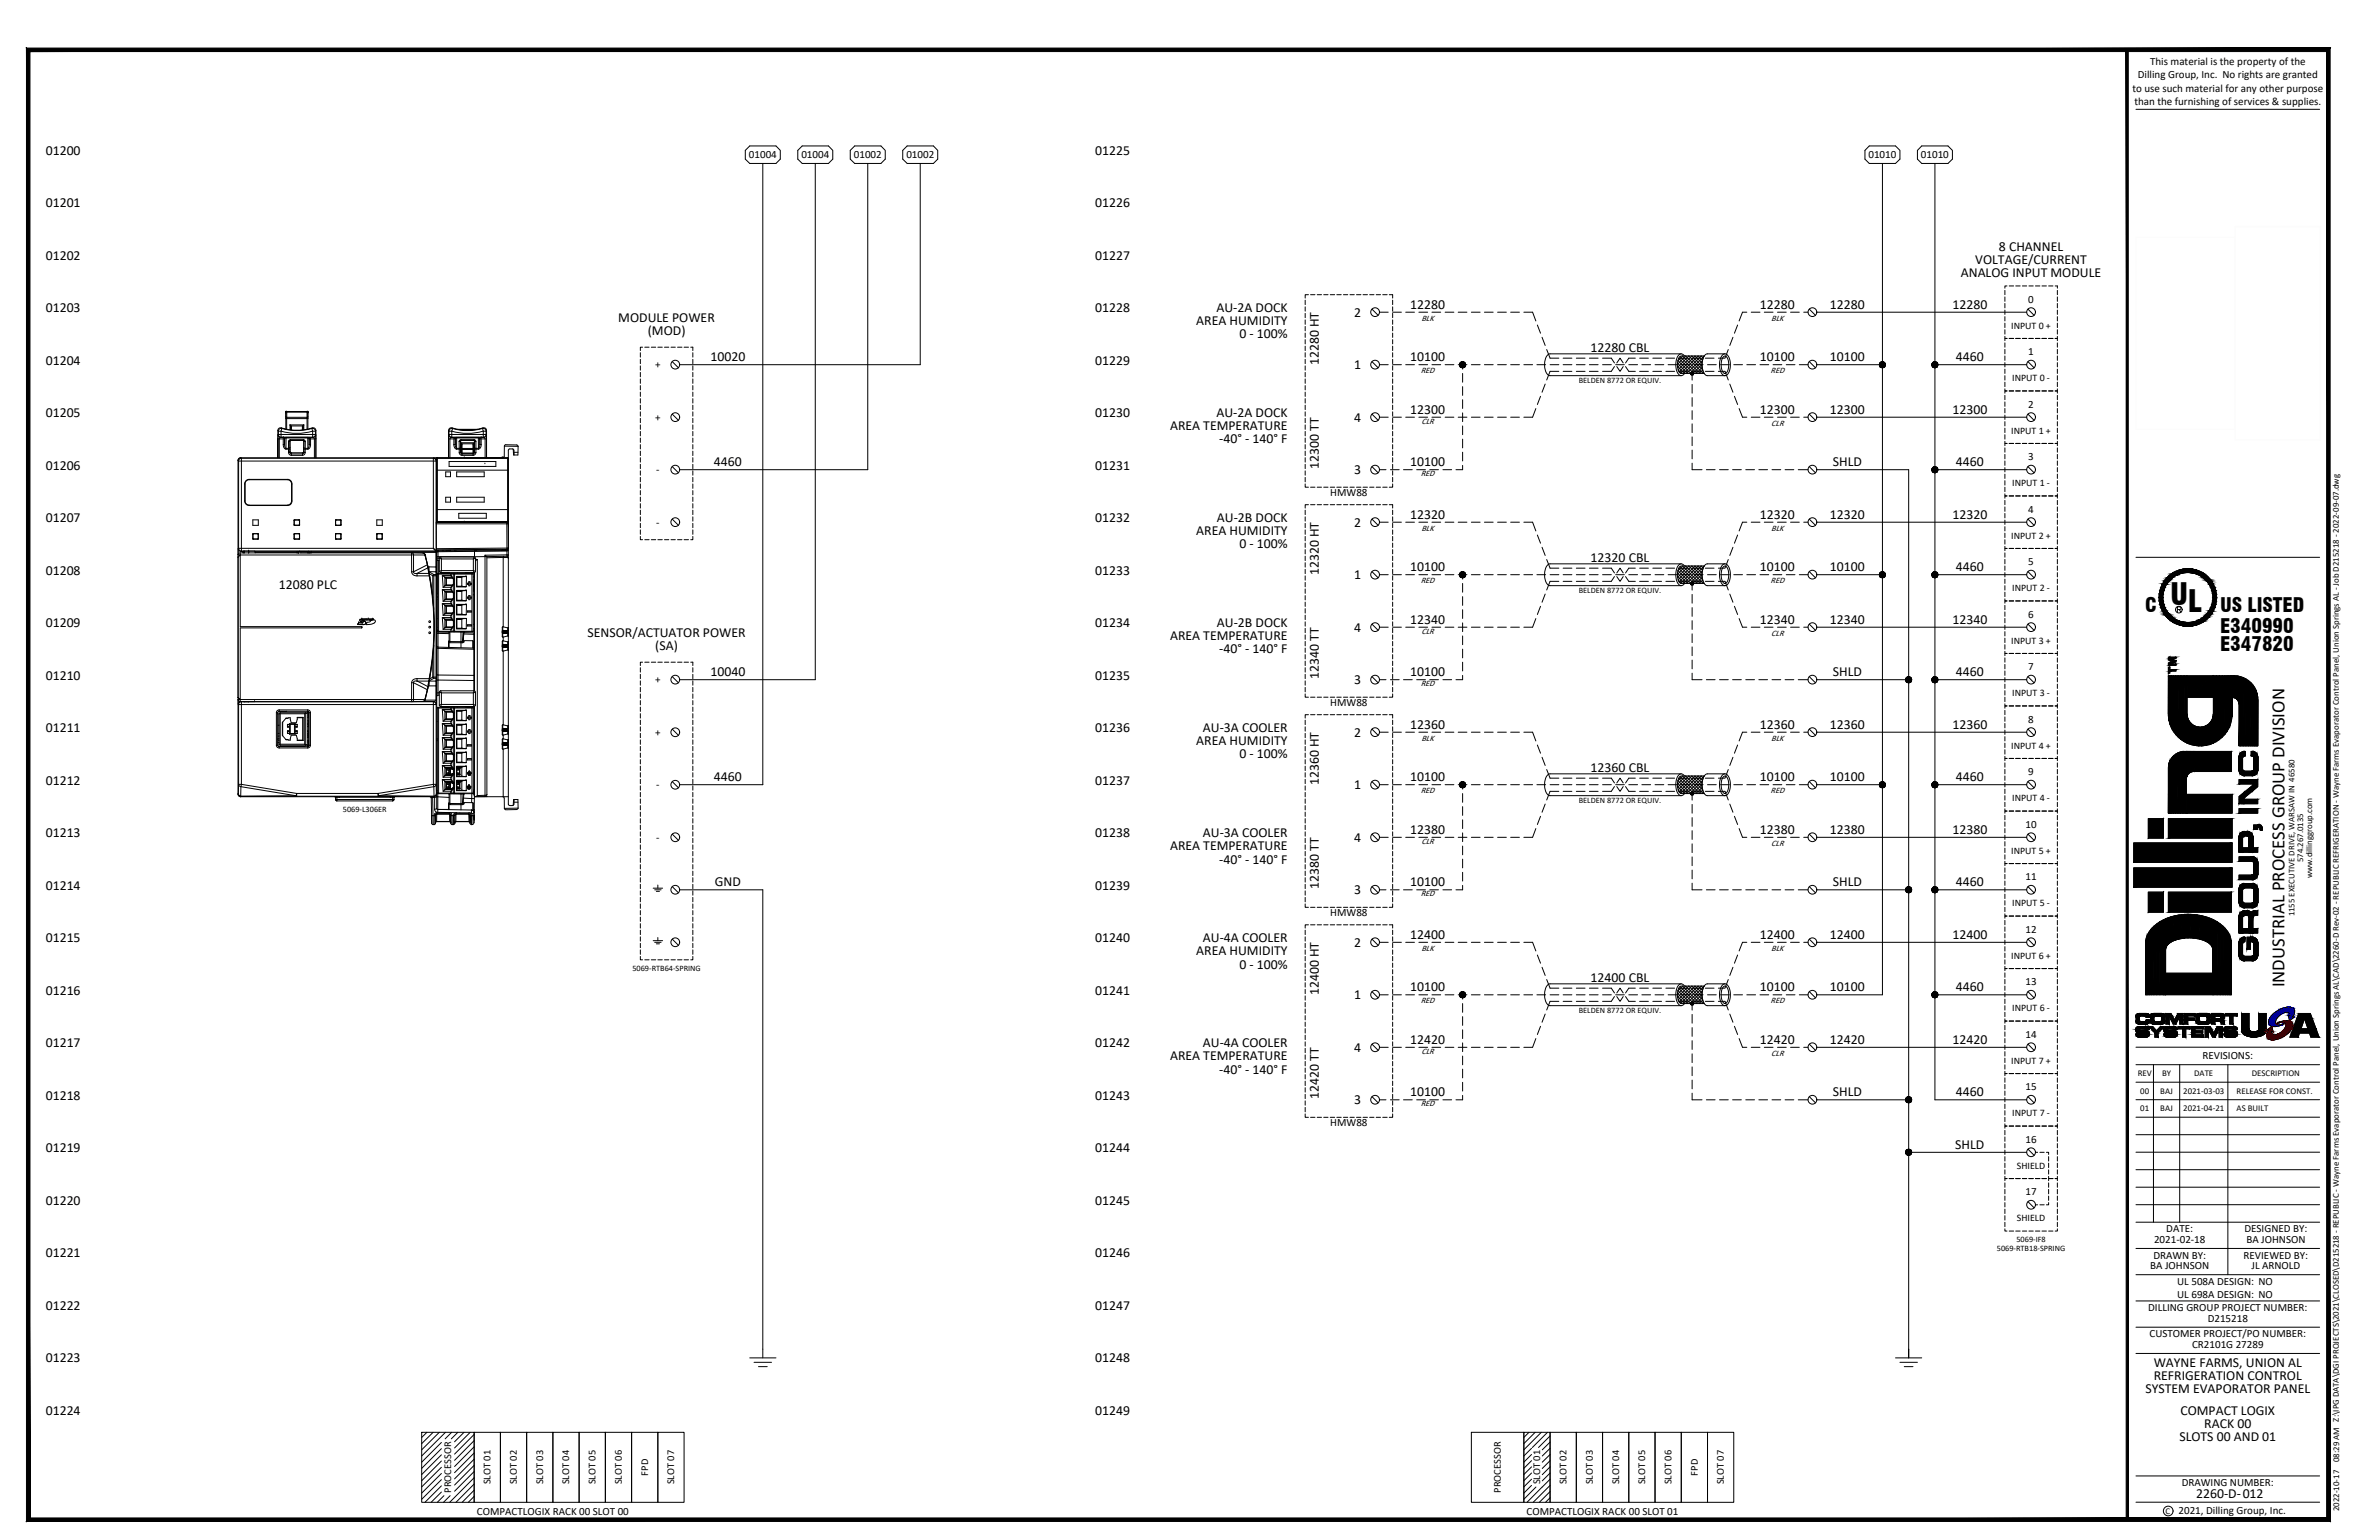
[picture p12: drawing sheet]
<svg xmlns="http://www.w3.org/2000/svg" width="432mm" height="279mm" viewBox="0 0 432 279" stroke-linecap="round" stroke-linejoin="round" font-family="sans-serif">
<defs><g id="words">
<text font-size="5.5" x="393.9" y="109.7">UL</text>
<g font-size="3.6">
<text x="389.3" y="111">C</text>
<text x="402.9" y="111">US LISTED</text>
<text x="402.9" y="114.9">E340990</text>
<text x="402.9" y="118.1">E347820</text>
</g>
<text font-size="3.4" x="414.7" y="179.1" transform="rotate(-90 414.7 179.1)">INDUSTRIAL PROCESS GROUP DIVISION</text>
<g font-size="2.5">
<text x="8.3" y="28.1">01200</text>
<text x="198.8" y="28.1">01225</text>
<text x="8.3" y="37.6">01201</text>
<text x="198.8" y="37.6">01226</text>
<text x="8.3" y="47.1">01202</text>
<text x="198.8" y="47.1">01227</text>
<text x="358.5" y="47.9">VOLTAGE/CURRENT</text>
<text x="362.8" y="45.5">8 CHANNEL</text>
<text x="355.9" y="50.3">ANALOG INPUT MODULE</text>
<text x="8.3" y="56.6">01203</text>
<text x="112.2" y="58.4">MODULE POWER</text>
<text x="198.8" y="56.6">01228</text>
<text x="217.1" y="59">AREA HUMIDITY</text>
<text x="220.8" y="56.6">AU-2A DOCK</text>
<text x="245.8" y="57.4">2</text>
<text x="255.9" y="56">12280</text>
<text x="319.4" y="56">12280</text>
<text x="332.1" y="56">12280</text>
<text x="354.4" y="56">12280</text>
<text x="117.6" y="60.7">(MOD)</text>
<text x="128.9" y="65.5">10020</text>
<text x="225" y="61.4">0 - 100%</text>
<text x="255.9" y="65.5">10100</text>
<text x="288.7" y="63.9">12280 CBL</text>
<text x="319.4" y="65.5">10100</text>
<text x="332.1" y="65.5">10100</text>
<text x="355" y="65.5">4460</text>
<text x="8.3" y="66.2">01204</text>
<text x="198.8" y="66.2">01229</text>
<text x="239.4" y="66.3" transform="rotate(-90 239.4 66.3)">12280 HT</text>
<text x="245.8" y="67">1</text>
<text x="8.3" y="75.7">01205</text>
<text x="198.8" y="75.7">01230</text>
<text x="220.8" y="75.7">AU-2A DOCK</text>
<text x="245.8" y="76.5">4</text>
<text x="255.9" y="75">12300</text>
<text x="319.4" y="75">12300</text>
<text x="332.1" y="75">12300</text>
<text x="354.4" y="75">12300</text>
<text x="212.4" y="78.1">AREA TEMPERATURE</text>
<text x="221.3" y="80.5">-40° - 140° F</text>
<text x="8.3" y="85.2">01206</text>
<text x="129.6" y="84.6">4460</text>
<text x="198.8" y="85.2">01231</text>
<text x="239.4" y="85.1" transform="rotate(-90 239.4 85.1)">12300 TT</text>
<text x="245.8" y="86">3</text>
<text x="255.9" y="84.6">10100</text>
<text x="332.7" y="84.6">SHLD</text>
<text x="355" y="84.6">4460</text>
<text x="8.3" y="94.7">01207</text>
<text x="198.8" y="94.7">01232</text>
<text x="220.9" y="94.7">AU-2B DOCK</text>
<text x="245.8" y="95.5">2</text>
<text x="255.9" y="94.1">12320</text>
<text x="319.4" y="94.1">12320</text>
<text x="332.1" y="94.1">12320</text>
<text x="354.4" y="94.1">12320</text>
<text x="217.1" y="97.1">AREA HUMIDITY</text>
<text x="225" y="99.5">0 - 100%</text>
<text x="8.3" y="104.3">01208</text>
<text x="50.6" y="106.8">12080 PLC</text>
<text x="198.8" y="104.3">01233</text>
<text x="239.4" y="104.4" transform="rotate(-90 239.4 104.4)">12320 HT</text>
<text x="245.8" y="105.1">1</text>
<text x="255.9" y="103.6">10100</text>
<text x="288.7" y="102">12320 CBL</text>
<text x="319.4" y="103.6">10100</text>
<text x="332.1" y="103.6">10100</text>
<text x="355" y="103.6">4460</text>
<text x="8.3" y="113.8">01209</text>
<text x="198.8" y="113.8">01234</text>
<text x="220.9" y="113.8">AU-2B DOCK</text>
<text x="255.9" y="113.1">12340</text>
<text x="319.4" y="113.1">12340</text>
<text x="332.1" y="113.1">12340</text>
<text x="354.4" y="113.1">12340</text>
<text x="106.6" y="115.5">SENSOR/ACTUATOR POWER</text>
<text x="118.9" y="117.9">(SA)</text>
<text x="212.4" y="116.2">AREA TEMPERATURE</text>
<text x="221.3" y="118.6">-40° - 140° F</text>
<text x="245.8" y="114.6">4</text>
<text x="8.3" y="123.3">01210</text>
<text x="128.9" y="122.7">10040</text>
<text x="198.8" y="123.3">01235</text>
<text x="239.4" y="123.2" transform="rotate(-90 239.4 123.2)">12340 TT</text>
<text x="245.8" y="124.1">3</text>
<text x="255.9" y="122.7">10100</text>
<text x="332.7" y="122.7">SHLD</text>
<text x="355" y="122.7">4460</text>
<text x="8.3" y="132.9">01211</text>
<text x="198.8" y="132.8">01236</text>
<text x="217.1" y="135.2">AREA HUMIDITY</text>
<text x="218.3" y="132.8">AU-3A COOLER</text>
<text x="225" y="137.6">0 - 100%</text>
<text x="245.8" y="133.6">2</text>
<text x="255.9" y="132.2">12360</text>
<text x="319.4" y="132.2">12360</text>
<text x="332.1" y="132.2">12360</text>
<text x="354.4" y="132.2">12360</text>
<text x="8.3" y="142.4">01212</text>
<text x="129.6" y="141.7">4460</text>
<text x="198.8" y="142.4">01237</text>
<text x="239.4" y="142.5" transform="rotate(-90 239.4 142.5)">12360 HT</text>
<text x="245.8" y="143.2">1</text>
<text x="255.9" y="141.7">10100</text>
<text x="288.7" y="140.1">12360 CBL</text>
<text x="319.4" y="141.7">10100</text>
<text x="332.1" y="141.7">10100</text>
<text x="355" y="141.7">4460</text>
<text x="8.3" y="151.9">01213</text>
<text x="198.8" y="151.9">01238</text>
<text x="212.4" y="154.3">AREA TEMPERATURE</text>
<text x="218.3" y="151.9">AU-3A COOLER</text>
<text x="245.8" y="152.7">4</text>
<text x="255.9" y="151.2">12380</text>
<text x="319.4" y="151.2">12380</text>
<text x="332.1" y="151.2">12380</text>
<text x="354.4" y="151.2">12380</text>
<text x="8.3" y="161.4">01214</text>
<text x="129.8" y="160.8">GND</text>
<text x="198.8" y="161.4">01239</text>
<text x="221.3" y="156.7">-40° - 140° F</text>
<text x="239.4" y="161.3" transform="rotate(-90 239.4 161.3)">12380 TT</text>
<text x="255.9" y="160.8">10100</text>
<text x="332.7" y="160.8">SHLD</text>
<text x="355" y="160.8">4460</text>
<text x="245.8" y="162.2">3</text>
<text x="8.3" y="171">01215</text>
<text x="198.8" y="171">01240</text>
<text x="217.1" y="173.3">AREA HUMIDITY</text>
<text x="218.3" y="171">AU-4A COOLER</text>
<text x="245.8" y="171.7">2</text>
<text x="255.9" y="170.3">12400</text>
<text x="319.4" y="170.3">12400</text>
<text x="332.1" y="170.3">12400</text>
<text x="354.4" y="170.3">12400</text>
<text x="225" y="175.7">0 - 100%</text>
<text x="255.9" y="179.8">10100</text>
<text x="288.7" y="178.2">12400 CBL</text>
<text x="319.4" y="179.8">10100</text>
<text x="332.1" y="179.8">10100</text>
<text x="355" y="179.8">4460</text>
<text x="8.3" y="180.5">01216</text>
<text x="198.8" y="180.5">01241</text>
<text x="239.4" y="180.6" transform="rotate(-90 239.4 180.6)">12400 HT</text>
<text x="245.8" y="181.3">1</text>
<text x="8.3" y="190">01217</text>
<text x="198.8" y="190">01242</text>
<text x="218.3" y="190">AU-4A COOLER</text>
<text x="245.8" y="190.8">4</text>
<text x="255.9" y="189.3">12420</text>
<text x="319.4" y="189.3">12420</text>
<text x="332.1" y="189.3">12420</text>
<text x="354.4" y="189.3">12420</text>
<text x="212.4" y="192.4">AREA TEMPERATURE</text>
<text x="221.3" y="194.8">-40° - 140° F</text>
<text x="8.3" y="199.5">01218</text>
<text x="198.8" y="199.5">01243</text>
<text x="239.4" y="199.4" transform="rotate(-90 239.4 199.4)">12420 TT</text>
<text x="245.8" y="200.3">3</text>
<text x="255.9" y="198.9">10100</text>
<text x="332.7" y="198.9">SHLD</text>
<text x="355" y="198.9">4460</text>
<text x="8.3" y="209.1">01219</text>
<text x="198.8" y="209.1">01244</text>
<text x="354.9" y="208.4">SHLD</text>
<text x="8.3" y="218.6">01220</text>
<text x="198.8" y="218.6">01245</text>
<text x="8.3" y="228.1">01221</text>
<text x="198.8" y="228.1">01246</text>
<text x="8.3" y="237.6">01222</text>
<text x="198.8" y="237.6">01247</text>
<text x="8.3" y="247.2">01223</text>
<text x="198.8" y="247.2">01248</text>
<text x="390.9" y="247.9">WAYNE FARMS, UNION AL</text>
<text x="390.9" y="250.3">REFRIGERATION CONTROL</text>
<text x="8.3" y="256.7">01224</text>
<text x="198.8" y="256.7">01249</text>
<text x="389.4" y="252.7">SYSTEM EVAPORATOR PANEL</text>
<text x="395.8" y="256.7">COMPACT LOGIX</text>
<text x="395.6" y="261.4">SLOTS 00 AND 01</text>
<text x="400.1" y="259.1">RACK 00</text>
<text x="398.6" y="271.9">2260-D-012</text>
</g>
<g font-size="2">
<text x="390.2" y="11.7">This material is the property of the</text>
<text x="387" y="16.6">to use such material for any other purpose</text>
<text x="388" y="14.2">Dilling Group, Inc. No rights are granted</text>
<text x="387.4" y="19.1">than the furnishing of services &amp; supplies.</text>
<text x="135.9" y="28.7">01004</text>
<text x="145.5" y="28.7">01004</text>
<text x="155" y="28.7">01002</text>
<text x="164.5" y="28.7">01002</text>
<text x="339.1" y="28.7">01010</text>
<text x="348.7" y="28.7">01010</text>
<text x="368.2" y="54.9">0</text>
<text x="368.2" y="64.4">1</text>
<text x="118.9" y="66.8">+</text>
<text x="118.9" y="76.3">+</text>
<text x="368.2" y="74">2</text>
<text x="368.2" y="83.5">3</text>
<text x="119.1" y="85.9">-</text>
<text x="119.1" y="95.4">-</text>
<text x="241.4" y="90.1">HMW88</text>
<text x="368.2" y="93">4</text>
<text x="368.2" y="102.5">5</text>
<text x="368.2" y="112.1">6</text>
<text x="118.9" y="124">+</text>
<text x="368.2" y="121.6">7</text>
<text x="241.4" y="128.2">HMW88</text>
<text x="368.2" y="131.1">8</text>
<text x="118.9" y="133.5">+</text>
<text x="119.1" y="143">-</text>
<text x="368.2" y="140.6">9</text>
<text x="119.1" y="152.5">-</text>
<text x="367.6" y="150.2">10</text>
<text x="367.6" y="159.7">11</text>
<text x="241.4" y="166.3">HMW88</text>
<text x="367.6" y="169.2">12</text>
<text x="367.6" y="178.7">13</text>
<text x="367.6" y="188.3">14</text>
<text x="367.6" y="197.8">15</text>
<text x="399.8" y="192.2">REVISIONS:</text>
<text x="241.4" y="204.4">HMW88</text>
<text x="367.6" y="207.3">16</text>
<text x="367.6" y="216.8">17</text>
<text x="391" y="225.6">2021-02-18</text>
<text x="393.2" y="223.6">DATE:</text>
<text x="407.4" y="223.6">DESIGNED BY:</text>
<text x="407.7" y="225.6">BA JOHNSON</text>
<text x="390.3" y="230.3">BA JOHNSON</text>
<text x="390.8" y="228.3">DRAWN BY:</text>
<text x="395.2" y="233.1">UL 508A DESIGN: NO</text>
<text x="407.2" y="228.3">REVIEWED BY:</text>
<text x="408.7" y="230.3">JL ARNOLD</text>
<text x="389.9" y="237.9">DILLING GROUP PROJECT NUMBER:</text>
<text x="395.2" y="235.5">UL 698A DESIGN: NO</text>
<text x="400.7" y="239.8">D215218</text>
<text x="390.1" y="242.6">CUSTOMER PROJECT/PO NUMBER:</text>
<text x="397.9" y="244.6">CR2101G 27289</text>
<text x="396" y="269.6">DRAWING NUMBER:</text>
<text x="86.6" y="274.8">COMPACTLOGIX RACK 00 SLOT 00</text>
<text x="277.1" y="274.8">COMPACTLOGIX RACK 00 SLOT 01</text>
<text x="395.4" y="274.8">2021, Dilling Group, Inc.</text>
</g>
<g font-size="1.9">
<text x="89" y="269.3" transform="rotate(-90 89 269.3)">SLOT 01</text>
<text x="93.8" y="269.3" transform="rotate(-90 93.8 269.3)">SLOT 02</text>
<text x="98.6" y="269.3" transform="rotate(-90 98.6 269.3)">SLOT 03</text>
<text x="103.3" y="269.3" transform="rotate(-90 103.3 269.3)">SLOT 04</text>
<text x="108.1" y="269.3" transform="rotate(-90 108.1 269.3)">SLOT 05</text>
<text x="112.9" y="269.3" transform="rotate(-90 112.9 269.3)">SLOT 06</text>
<text x="117.6" y="267.7" transform="rotate(-90 117.6 267.7)">FPD</text>
<text x="122.4" y="269.3" transform="rotate(-90 122.4 269.3)">SLOT 07</text>
<text x="279.6" y="269.3" transform="rotate(-90 279.6 269.3)">SLOT 01</text>
<text x="284.3" y="269.3" transform="rotate(-90 284.3 269.3)">SLOT 02</text>
<text x="289.1" y="269.3" transform="rotate(-90 289.1 269.3)">SLOT 03</text>
<text x="293.9" y="269.3" transform="rotate(-90 293.9 269.3)">SLOT 04</text>
<text x="298.6" y="269.3" transform="rotate(-90 298.6 269.3)">SLOT 05</text>
<text x="303.4" y="269.3" transform="rotate(-90 303.4 269.3)">SLOT 06</text>
<text x="308.1" y="267.7" transform="rotate(-90 308.1 267.7)">FPD</text>
<text x="312.9" y="269.3" transform="rotate(-90 312.9 269.3)">SLOT 07</text>
<text x="81.9" y="270.8" transform="rotate(-90 81.9 270.8)">PROCESSOR</text>
<text x="272.4" y="270.8" transform="rotate(-90 272.4 270.8)">PROCESSOR</text>
</g>
<g font-size="1.8">
<text x="365" y="59.6">INPUT 0 +</text>
<text x="365.2" y="69.1">INPUT 0 -</text>
<text x="365" y="78.7">INPUT 1 +</text>
<text x="365.2" y="88.2">INPUT 1 -</text>
<text x="365" y="97.7">INPUT 2 +</text>
<text x="365.2" y="107.2">INPUT 2 -</text>
<text x="365" y="116.8">INPUT 3 +</text>
<text x="365.2" y="126.3">INPUT 3 -</text>
<text x="365" y="135.8">INPUT 4 +</text>
<text x="365.2" y="145.3">INPUT 4 -</text>
<text x="365" y="154.9">INPUT 5 +</text>
<text x="365.2" y="164.4">INPUT 5 -</text>
<text x="365" y="173.9">INPUT 6 +</text>
<text x="365.2" y="183.4">INPUT 6 -</text>
<text x="365" y="193">INPUT 7 +</text>
<text x="365.2" y="202.5">INPUT 7 -</text>
<text x="366.1" y="212">SHIELD</text>
<text x="366.1" y="221.5">SHIELD</text>
</g>
<g font-size="1.6">
<text x="258" y="58.2">BLK</text>
<text x="321.5" y="58.2">BLK</text>
<text x="257.9" y="67.8">RED</text>
<text x="321.4" y="67.8">RED</text>
<text x="258" y="76.9">CLR</text>
<text x="321.5" y="77.3">CLR</text>
<text x="257.9" y="86.4">RED</text>
<text x="258" y="96.3">BLK</text>
<text x="321.5" y="96.3">BLK</text>
<text x="257.9" y="105.9">RED</text>
<text x="321.4" y="105.9">RED</text>
<text x="258" y="115">CLR</text>
<text x="321.5" y="115.4">CLR</text>
<text x="257.9" y="124.5">RED</text>
<text x="258" y="134.4">BLK</text>
<text x="321.5" y="134.4">BLK</text>
<text x="257.9" y="144">RED</text>
<text x="321.4" y="144">RED</text>
<text x="258" y="153.1">CLR</text>
<text x="321.5" y="153.5">CLR</text>
<text x="418.1" y="156.4" transform="rotate(-90 418.1 156.4)">574.267.0135</text>
<text x="419.7" y="159.4" transform="rotate(-90 419.7 159.4)">www.dillinggroup.com</text>
<text x="257.9" y="162.6">RED</text>
<text x="416.4" y="166.3" transform="rotate(-90 416.4 166.3)">1155 EXECUTIVE DRIVE, WARSAW IN 46580</text>
<text x="258" y="172.5">BLK</text>
<text x="321.5" y="172.5">BLK</text>
<text x="257.9" y="182.1">RED</text>
<text x="321.4" y="182.1">RED</text>
<text x="258" y="191.2">CLR</text>
<text x="321.5" y="191.6">CLR</text>
<text x="388" y="195.3">REV</text>
<text x="392.4" y="195.3">BY</text>
<text x="398.3" y="195.3">DATE</text>
<text x="408.7" y="195.3">DESCRIPTION</text>
<text x="257.9" y="200.7">RED</text>
<text x="388.5" y="198.4">00</text>
<text x="388.5" y="201.6">01</text>
<text x="392.1" y="198.4">BAJ</text>
<text x="392.1" y="201.6">BAJ</text>
<text x="396.3" y="198.4">2021-03-03</text>
<text x="396.3" y="201.6">2021-04-21</text>
<text x="406" y="198.4">RELEASE FOR CONST.</text>
<text x="406" y="201.6">AS BUILT</text>
<text x="424.6" y="265.3" transform="rotate(-90 424.6 265.3)">08:29 AM Z:\IPG DATA\DGI PROJECTS\2021\CLOSED\D215218 - REPUBLIC - Wayne Farms Evaporator Control Panel, Union Springs AL\CAD\2260-D Rev-02 - REPUBLIC REFRIGERATION - Wayne Farms Evaporator Control Panel, Union Springs AL - Job D215218 - 2022-09-07.dwg</text>
<text x="393" y="274.6">C</text>
<text x="424.6" y="274.2" transform="rotate(-90 424.6 274.2)">2022-10-17</text>
</g>
<g font-size="1.5">
<text x="286.6" y="69.4">BELDEN 8772 OR EQUIV.</text>
<text x="286.6" y="107.5">BELDEN 8772 OR EQUIV.</text>
<text x="62.2" y="147.4">5069-L306ER</text>
<text x="286.6" y="145.6">BELDEN 8772 OR EQUIV.</text>
<text x="114.8" y="176.2">5069-RTB64-SPRING</text>
<text x="286.6" y="183.7">BELDEN 8772 OR EQUIV.</text>
<text x="362.4" y="227">5069-RTB18-SPRING</text>
<text x="366" y="225.4">5069-IF8</text>
</g>
</g></defs>
<!-- layer: 0 -->
<g fill="none" stroke="#000" stroke-width=".18">
<path d="M5.1 9h381v266.7h-381zM387.7 19.8h33.3M135.3 27.3l.8-.8h4.7l.8 .8v1.6l-.8 .8h-4.7l-.8-.8zM138.5 29.7v112.7h-15.1M144.8 27.3l.8-.8h4.8l.8 .8v1.6l-.8 .8h-4.8l-.8-.8zM148 29.7v93.6h-24.6M154.3 27.3l.8-.8h4.8l.8 .8v1.6l-.8 .8h-4.8l-.8-.8zM157.5 29.7v55.5h-34.1M163.9 27.3l.8-.8h4.7l.8 .8v1.6l-.8 .8h-4.7l-.8-.8zM167 29.7v36.5h-43.6M339.3 26.5h4.7l.8 .8v1.6l-.8 .8h-4.7l-.8-.8v-1.6zM341.7 29.7v150.8h-11.9"/>
<path d="M348.8 26.5h4.8l.8 .8v1.6l-.8 .8h-4.8l-.8-.8v-1.6zM351.2 29.7v169.8h16.7M236.9 54.5v.8M236.9 55.7v.8M236.9 56.9v.7M236.9 58v.8M236.9 59.2v.8M237.5 53.5h-.6v.6M237.9 53.5h.8M239.1 53.5h.8M240.3 53.5h.7M241.4 53.5h.9"/>
<path d="M242.6 53.5h.8M243.8 53.5h.8M245 53.5h.8M246.2 53.5h.8M247.4 53.5h.8M248.6 53.5h.8M249 56.1l1.1 1.1M249.8 53.5h.8M250.4 56.6h1.6M251 53.5h.8M252.2 53.5h.6v.6M252.8 56.6h1.6"/>
<path d="M252.8 54.5v.8M252.8 55.7v.8M252.8 56.9v.7M252.8 58v.8M252.8 59.2v.8M255.1 56.6h1.6M257.5 56.6h1.6M259.9 56.6h1.6M262.3 56.6h1.6M264.7 56.6h1.6M267.1 56.6h1.5M269.4 56.6h1.6"/>
<path d="M271.8 56.6h1.6M274.2 56.6h1.6M276.6 56.6h1.6l.6 1.6M279 59l.6 1.5M315.4 59l-.6 1.5M317.1 56.6h-.8l-.6 1.6M317.9 56.6h1.5M320.2 56.6h1.6M322.6 56.6h1.6M325 56.6h1.6M327.4 56.6h.8M328.4 56.1l1.1 1.1"/>
<path d="M329.8 56.6h38.1M363.9 52.7v.8M363.9 53.9v.8M363.9 55.1v.8M363.9 56.3v.7M363.9 57.4v.8M363.9 58.6v.8M363.9 59.8v.8M364.3 51.9h-.4v.4M364.7 51.9h.8M365.9 51.9h.8M367.1 51.9h.8"/>
<path d="M368.1 56.1l1.1 1.1M368.3 51.9h.7M369.4 51.9h.8M370.6 51.9h.8M371.8 51.9h.8M373 51.9h.4v.4M373.4 52.7v.8M373.4 53.9v.8M373.4 55.1v.8M373.4 56.3v.7M373.4 57.4v.8M373.4 58.6v.8"/>
<path d="M373.4 59.8v.8M50.4 78.1l.1 .1M50.4 78.1v5v-3.5M50.4 79.6h1.3M50.5 78.9a.47 .47 0 0 0 .4 .5M50.5 78.9l-.1 .7M50.5 78.8l.2 .4 .3 .1M50.5 78.8v.1M50.5 78.2v.6M50.5 78.8h6.8M50.5 78.2h.5M50.9 79.4l-.2 .2v3.5"/>
<path d="M50.9 79.4h.5M51 79.3l-.1 .1M51 78.2v1.1M51 79.3h5.7M51 78.2a10.1 10.1 0 0 0 5.7 0M51.1 77.6a.47 .47 0 0 0-.7 .5M51.1 77.6l.6 .2M51.1 77.6l.1 .1M51.2 77.7a9.6 9.6 0 0 0 5.4 0M51.2 77.7a.5 .5 0 0 0-.7 .5M51.2 77.7l-.2 .5M51.4 79.4l.2 .2v1.1"/>
<path d="M51.4 79.4h.1M51.4 79.4v1.3M51.7 77.8l2.2 .3 1.9-.2M51.7 79.6l-.1 1.1M51.9 74.8h.1M51.9 74.7v.1M51.9 74.8v3.1M51.9 75.6l.1 .1M51.9 74.9l.1-.1h3.8l.1 .1M51.9 74.9v1h4v-1M51.9 74.8v.1M51.9 74.7h.1"/>
<path d="M51.9 79.5l-.2 .1M51.9 79.4v.1M51.9 79.5v1.8M51.9 79.4h4M51.9 79.5h4M51.9 79.4h-.5M52 74.7l-.1 .1M52 74.6h.1M52 74.6l-.1 .2M52 74.7h3.7M52 74.7h.1M52 74.7h3.7l.2 .2"/>
<path d="M52 74.7l-.1 .2M52 74.7v1M52 75.7v2.2M52.6 80v1.3h-.7M52.6 80l-.2 .1M52.6 80h.1M52.6 77.1l.2 .4M52.6 77.1v.9M52.6 77.1h2.5M52.6 77.1l.2 .2M52.7 79.9l-.1 .1M52.7 79.8l-.2 .1-.1 .2"/>
<path d="M52.7 79.8v.1M52.7 79.9h.1M52.7 79.9h2.4M52.7 79.8h2.4M52.7 79.9h2.3M52.8 77.5v.5M52.8 77.3l-.1 .1M52.8 77.3l.1 .1M52.8 77.3h2.1M52.9 77.4l-.1 .1M52.9 77.4v.6M54.9 77.4l.1 .1"/>
<path d="M54.9 77.4v.6M54.9 77.3l.1 .1M54.9 77.3v.1M55 77.5v.5M55 79.9l.1 .1M55.1 79.9l.1 .1M55.1 79.8l.3 .3M55.1 79.9h-.1M55.1 79.8v.1M55.1 77.1l-.1 .4M55.1 77.1v.9M55.1 77.1l-.2 .2"/>
<path d="M55.2 80l.2 .1M55.2 80h-.1M55.2 80l-.1 1.2M55.7 74.6l.2 .2M55.7 74.6h.1M55.7 74.7v3.2M55.8 74.6h.1M55.8 74.6v.1M55.8 74.7l.1 .1M55.8 74.7h.1M55.9 74.7h.1M55.9 79.5l.2 .1"/>
<path d="M55.9 79.4v.1M55.9 79.5v1.8M55.9 79.4h.4M55.9 74.7v.1M55.9 74.8h.1M55.9 74.8v3.1M55.9 75.6l-.1 .1h-3.8M55.9 74.8v.1M56.1 79.6h.1M56.1 79.6h1.2M56.1 79.6v1.1M56.3 79.4l-.2 .2"/>
<path d="M56.3 79.4h.5M56.4 79.4l-.3 .2M56.4 79.4v1.3M56.6 77.7a.52 .52 0 0 1 .7 .5M56.6 77.7l.1 .5M56.7 77.6l-.1 .1M56.7 77.6a.5 .5 0 0 1 .6 .5v5M56.7 77.6l-.8 .3M56.7 78.2v1.1M56.7 79.3l.1 .1M56.7 78.2h.6M56.8 79.4l.3 .2v3.5"/>
<path d="M57.3 78.8a.51 .51 0 0 1-.6 .5M57.3 78.2v.6M57.3 78.8v.1M57.3 78.9a.47 .47 0 0 1-.5 .5M57.3 78.9v4.2M57.3 78.1l-.1 .1M81.4 78.1l.1 .1M81.4 78.1v5M81.4 78.9a.47 .47 0 0 0 .5 .5M81.4 79.6h1.2M81.4 78.9v4.2M81.5 78.8a.51 .51 0 0 0 .5 .5"/>
<path d="M81.5 78.8l-.1 .1M81.5 78.2v.6M81.5 78.8h6.7M81.5 78.2h.5M81.9 79.4l-.2 .2v3.5M81.9 79.4h.5M82 78.2a10.1 10.1 0 0 0 5.7 0M82 79.3l-.1 .1M82 78.2v1.1M82 79.3h5.7M82 77.6l.1 .1M82.1 77.7a9.6 9.6 0 0 0 5.5 0"/>
<path d="M82.1 77.7a.52 .52 0 0 0-.6 .5M82.1 77.7l-.1 .5M82.4 79.4l.2 .2M82.4 79.4v1.3M82.6 79.6h.1M82.6 79.6v1.1M82.9 77.9l-.5-.2a.59 .59 0 0 0-.6-.1 .59 .59 0 0 0-.4 .5M82.9 79.5l-.3 .1M82.9 79.4h3.9M82.9 79.4v.1M82.9 79.5v1.8M82.9 79.5h3.9"/>
<path d="M82.9 79.4h-.5M83 77.9h3.7M83.5 78h2.7M83.6 80l-.3 .1M83.6 80v1.2M83.6 80h.1M83.7 79.9l-.1 .1M83.7 79.8l-.4 .3M83.7 79.8v.1M83.7 79.9h2.3M83.7 79.8h2.3M83.7 79.9h.1"/>
<path d="M83.9 78h1.9M86 79.9l.1 .1M86 79.8l.3 .1 .1 .2M86 79.9h.1M86 79.8v.1M86.1 80l.3 .1M86.1 80h.1M86.1 80v1.2M86.8 79.5l.3 .1M86.8 79.5v1.8M86.8 79.4v.1M86.8 79.4h.5"/>
<path d="M87.1 77.8l-2.3 .3-1.9-.2M87.1 79.6h1.2M87.1 79.6v1.1M87.3 79.4l-.2 .2M87.3 79.4h.1M87.3 79.4h.5M87.3 79.4v1.3M87.6 77.7a.5 .5 0 0 1 .6 .5M87.6 77.7l.1 .5M87.6 77.6v.1M87.7 77.6a.47 .47 0 0 1 .6 .5M87.7 77.6l-.6 .2"/>
<path d="M87.7 78.2v1.1M87.7 78.2h.5M87.7 79.3l.1 .1M87.8 79.4l.3 .2v3.5M88.2 78.8a.51 .51 0 0 1-.5 .5M88.2 78.2v.6M88.2 78.8l.1 .1M88.3 78.9a.47 .47 0 0 1-.5 .5M88.3 78.9v.7M88.3 78.1l-.1 .1M88.3 78.1v5v-3.5M116.2 64v.8"/>
<path d="M116.2 65.2v.8M116.2 66.4v.8M116.2 67.6v.8M116.2 68.7v.9M116.2 70v.7M116.2 71.1v.8M116.2 72.3v.8M116.2 73.5v.8M116.2 74.7v.8M116.2 75.9v.8M116.2 77.1v.8M116.2 78.3v.8"/>
<path d="M116.2 79.5v.8M116.6 63h-.4v.6M117 63h.8M118.2 63h.8M119.4 63h.8M120.6 63h.8M121.8 63h.8M122 65.6l1.1 1.1M122 75.1l1.1 1.2M123 63h.8M124.2 63h.8M125.4 63h.4v.6"/>
<path d="M125.8 64v.8M125.8 65.2v.8M125.8 66.4v.8M125.8 67.6v.8M125.8 68.7v.9M125.8 70v.7M125.8 71.1v.8M125.8 72.3v.8M125.8 73.5v.8M125.8 74.7v.8M125.8 75.9v.8M125.8 77.1v.8"/>
<path d="M125.8 78.3v.8M125.8 79.5v.8M236.9 60.4v.8M236.9 61.6v.8M236.9 62.8v.8M236.9 64v.8M236.9 65.2v.8M236.9 66.4v.8M236.9 67.6v.8M236.9 68.7v.9M236.9 70v.7M236.9 71.1v.8"/>
<path d="M236.9 72.3v.8M236.9 73.5v.8M236.9 74.7v.8M236.9 75.9v.8M236.9 77.1v.8M236.9 78.3v.8M236.9 79.5v.8M249 65.6l1.1 1.1M249 75.1l1.1 1.2M250.4 66.2h1.6M250.4 75.7h1.6M252.8 66.2h1.6"/>
<path d="M252.8 75.7h1.6M252.8 60.4v.8M252.8 61.6v.8M252.8 62.8v.8M252.8 64v.8M252.8 65.2v.8M252.8 66.4v.8M252.8 67.6v.8M252.8 68.7v.9M252.8 70v.7M252.8 71.1v.8M252.8 72.3v.8"/>
<path d="M252.8 73.5v.8M252.8 74.7v.8M252.8 75.9v.8M252.8 77.1v.8M252.8 78.3v.8M252.8 79.5v.8M255.1 66.2h1.6M255.1 75.7h1.6M257.5 66.2h1.6M257.5 75.7h1.6M259.9 66.2h1.6M259.9 75.7h1.6"/>
<path d="M262.3 66.2h1.6M262.3 75.7h1.6M264.7 66.2h1.6M264.7 75.7h1.6M265.5 66.2v.8M265.5 67.8v1.5M265.5 70.1v1.6M265.5 72.5v1.6M265.5 74.9v1.6M265.5 77.3v1.6M265.5 79.7v1.6M267.1 66.2h1.5"/>
<path d="M267.1 75.7h1.5M269.4 66.2h1.6M269.4 75.7h1.6M271.8 66.2h1.6M271.8 75.7h1.6M274.2 66.2h1.6M274.2 75.7h1.6M276.6 66.2h1.6M278.8 74.1l-.6 1.6h-1.6M279 66.2h1.5M279.6 71.9l-.6 1.5M279.9 61.2l.6 1.5"/>
<path d="M280.5 69.7l-.6 1.5M280.7 63.4l.6 1.6h1.6M281.3 66.2h1.6M282.9 67.4h-1.6l-.6 1.5M283.7 66.2h1.6M283.7 65h1.6M283.7 67.4h1.6M286.1 66.2h1.6M286.1 65h1.6M286.1 67.4h1.6M288.5 66.2h1.6M288.5 65h1.6"/>
<path d="M288.5 67.4h1.6M290.9 66.2h1.6M290.9 65h1.6l.5 .8M293 66.5l-.5 .9h-1.6M293.2 66.2h1.6M293.5 66.5l.5 .9 .6-.9M293.5 65.8l.5-.8 .6 .8M295 66.5l.6 .9h1.2M295.6 66.2h1.6M296.8 65h-1.2l-.6 .8M297.6 65h1.6M297.6 67.4h1.6"/>
<path d="M298 66.2h1.6M300 65h1.6M300 67.4h1.6M300.4 66.2h1.6M302.4 65h1.6M302.4 67.4h1.6M302.8 66.2h1.6M304.5 66.1l1.5-1.5 3.1 3.2M304.5 66.6l2-2 2.5 2.5M304.5 66.5l1.3 1.3M304.5 65.9l1.8 1.9M304.5 65.4l2.4 2.4"/>
<path d="M304.6 67.2l.6 .6M304.7 65l2.7 2.8M304.8 65h1.5M304.8 67.4h1.5M304.8 64.8l.4-.2h4.1a3.5 3.5 0 0 0 0 3.2h-4.1a1.85 1.85 0 0 1-.7-2.3zM304.9 64.7l3.1 3.1M305.2 64.2h-23.9a1.62 1.62 0 0 0-.9 1.8 1.94 1.94 0 0 0 .9 2.2h23.9M305.2 66.2h1.5M305.4 64.6l3.2 3.2M305.4 64.6l-.9 .9M305.8 64.6a.74 .74 0 0 0-.9-.4 .74 .74 0 0 0-.5 .7 3.1 3.1 0 0 0 .4 3.2 .63 .63 0 0 0 1-.3M307.1 65h1.6"/>
<path d="M307.1 67.4h1.6M307.1 67.8v1.2M307.1 69.7v1.6M307.1 72.1v1.6M307.1 74.5v1.6M307.1 76.9v1.6M307.1 79.3v1.6M307.5 66.2h1.6M308.8 64.6l.3 .4M308.8 64.6l-3.2 3.2M308.9 66.4l-1.8-1.8-2.5 2.5M308.9 65.9l-1.2-1.3-2.9 2.9"/>
<path d="M308.9 66.1l-1.6 1.7M308.9 66.7l-1.1 1.1M309 65.5l-2.3 2.3M309 65.4l-.8-.8-3.1 3.2M309 67.1l-.6 .7M309.2 67.5l-.2 .3M309.3 64.6l-3.1 3.2M309.5 65h1.6M309.5 67.4h1.6M309.9 66.2h1.6M311.9 67.4h1.2l.6 1.5M312.3 66.2h1.6"/>
<path d="M312.6 64.4a.7 .7 0 0 1 .8-.2 .7 .7 0 0 1 .4 .7 2.91 2.91 0 0 1-.5 3.2 1.26 1.26 0 0 1-1.2-1.4v-1.2zM312.8 64.8l.1-.1a.78 .78 0 0 1 .8 1 1.84 1.84 0 0 1-.6 2.1 1.35 1.35 0 0 1-.7-1.5l.1-.9zM313.1 64.2h-3.2a1.62 1.62 0 0 0-1 1.8 1.94 1.94 0 0 0 1 2.2h3.2M313.7 63.4l-.6 1.6h-1.2M314 69.7l.5 1.5M314.5 61.2l-.5 1.5M314.7 66.2h1.6M314.8 71.9l.6 1.5M315.7 74.1l.6 1.6h.8M317.1 66.2h1.5M317.9 75.7h1.5M319.4 66.2h1.6"/>
<path d="M320.2 75.7h1.6M321.8 66.2h1.6M322.6 75.7h1.6M324.2 66.2h1.6M325 75.7h1.6M326.6 66.2h1.6M327.4 75.7h.8M328.4 65.6l1.1 1.1M328.4 75.1l1.1 1.2M329.8 66.2h11.9M329.8 75.7h38.1M351.2 66.2h16.7"/>
<path d="M363.9 70.5v.4h.4h-.4v.4M363.9 61v.4h.4h-.4v.4M363.9 62.2v.8M363.9 63.4v.8M363.9 64.6v.8M363.9 65.8v.8M363.9 67v.8M363.9 68.2v.8M363.9 69.3v.8M363.9 71.7v.8M363.9 72.9v.8M363.9 74.1v.8"/>
<path d="M363.9 75.3v.8M363.9 76.5v.8M363.9 77.7v.8M363.9 78.9v.8M364.7 70.9h.8M364.7 61.4h.8M365.9 70.9h.8M365.9 61.4h.8M367.1 70.9h.8M367.1 61.4h.8M368.1 75.1l1.1 1.2M368.1 65.6l1.1 1.1"/>
<path d="M368.3 70.9h.7M368.3 61.4h.7M369.4 70.9h.8M369.4 61.4h.8M370.6 70.9h.8M370.6 61.4h.8M371.8 70.9h.8M371.8 61.4h.8M373.4 70.5v.4h-.4h.4v.4M373.4 61v.4h-.4h.4v.4M373.4 62.2v.8M373.4 63.4v.8"/>
<path d="M373.4 64.6v.8M373.4 65.8v.8M373.4 67v.8M373.4 68.2v.8M373.4 69.3v.8M373.4 71.7v.8M373.4 72.9v.8M373.4 74.1v.8M373.4 75.3v.8M373.4 76.5v.8M373.4 77.7v.8M373.4 78.9v.8"/>
<path d="M43.2 83.5v17.2M43.2 83.5l.1 .2M43.2 99.5a.51 .51 0 0 0 .5 .6M43.2 99.5v1.1M43.3 83.7v15.8M43.3 99.5h-.1M43.3 83.7h35.9M43.3 99.5l.1 .2 .4 .3M43.7 83l-.4 .3-.1 .2M43.7 83.1h48.5l.1 .1h-13M43.7 83.1a.51 .51 0 0 0-.5 .4M43.7 83.1h.1"/>
<path d="M43.8 83.1l-.4 .3-.1 .2M43.8 83.1v16.9M43.8 100l-.1 .1M43.8 100h35.3M44.2 100l-.1 .1M44.3 100v.3M44.3 100v.3v-.3M44.3 100h.8M44.5 90.9a.75 .75 0 0 0 .7 .7M44.5 87.8a.75 .75 0 0 1 .7-.8h7a.75 .75 0 0 1 .7 .8v3.1a.75 .75 0 0 1-.7 .7M44.5 87.8v3.1M44.7 87.2l.4-.2h7.1a.8 .8 0 0 1 .8 .8v3.1a.8 .8 0 0 1-.8 .8h-7a.83 .83 0 0 1-.8-.8v-3.1z"/>
<path d="M45.1 100v.3M45.1 100h.1M45.1 100h1.2M45.2 91.7h7M45.9 94.3h1v1h-1zM45.9 96.8h1v1h-1zM45.9 97.7l.1 .1M45.9 97v.7M45.9 97.7h.1M46 96.8l-.1 .2M46 97.8h.7M46.7 97.8l.2-.1-.1 .1"/>
<path d="M46.7 96.8l.2 .2zM46.7 97.8h.1M46.8 96.8h-.1M51.4 80.7a.77 .77 0 0 0 .5 .8M51.4 80.7h.2M51.6 80.7l.2 .5 .1 .1M51.9 81.3v.2M51.9 81.5h.7M52.4 82.1a.54 .54 0 0 0 .5 .5M52.4 80.1v2M52.4 82.1h.2M52.6 82.1l.3 .3"/>
<path d="M52.6 82.1v-.2l.3 .2M52.6 80v2.1M52.9 82.4v.2M52.9 82.6h2M52.9 82.4h2M52.9 82.1v.3M52.9 82.1h2M53.4 94.3h1v1h-1zM53.4 96.8h1v1h-1zM53.4 97.7l.1 .1M53.4 95.2l.1 .1M53.4 94.5v.7"/>
<path d="M53.4 97v.7M53.4 95.2h.1M53.4 97.7h.1M53.5 96.8l-.1 .2M53.5 94.3l-.1 .2M53.5 97.8h.8M53.5 95.3h.8M54.3 97.8l.1-.1-.1 .1M54.3 94.3l.1 .1M54.3 95.3l.1-.1-.1 .1M54.3 94.3h.1M54.3 95.3h.1"/>
<path d="M54.3 96.8h.1M54.3 97.8h.1M54.3 96.8l.1 .2zM54.9 82.1v.3M54.9 82.4v.2M55.1 81.2v.3h.8M55.1 82.1l-.2 .3M55.1 81.2l.3 .1M55.1 81.9l-.2 .2M55.1 80v2.1M55.1 82.1h.3M55.4 82.1a.51 .51 0 0 1-.5 .5"/>
<path d="M55.4 81.3v.8M55.4 81.3h.5M55.4 80.1v1.2M55.9 81.3v.2M56.1 80.7l-.2 .6M56.1 80.7h.3M56.4 80.7a.77 .77 0 0 1-.5 .8M60.9 95.2l.1 .1M60.9 97.7l.1 .1M60.9 94.3h1v1h-1zM60.9 96.8h1v1h-1zM60.9 95.2h.1"/>
<path d="M60.9 94.5v.7M60.9 97v.7M60.9 97.7h.1M61 94.3l-.1 .2M61 96.8l-.1 .2M61 94.3h.1M61 96.8h.1M61 97.8h.7M61 95.3h.7M61.7 94.3l.2 .2M61.7 96.8l.2 .2M61.7 97.8h.1"/>
<path d="M61.7 95.3h.1M61.8 94.3l.1 .1M61.8 96.8l.1 .1M61.8 94.3h-.1M61.8 96.8h-.1M61.9 95.2l-.2 .1M61.9 95.2l-.1 .1M61.9 97.7l-.2 .1M61.9 97.7l-.1 .1M61.9 94.5v.7M61.9 97v.7M61.9 94.4v.1"/>
<path d="M61.9 96.9v.1M68.4 97.7l.1 .1M68.4 94.3h1v1h-1zM68.4 96.8h1v1h-1zM68.4 97.7h.1M68.4 97v.7M68.5 96.8l-.1 .2M68.5 96.8h.1M68.5 97.8h.7M69.2 97.8l.2-.1-.1 .1M69.2 97.8h.1M69.3 96.8l.1 .2z"/>
<path d="M69.3 96.8h-.1M78.6 83.1l.3 .1 .2 .4M78.7 83.1a.51 .51 0 0 1 .5 .5M78.7 83.1v16.4h-35.4M79.1 100h.1M79.1 99.9l-.1 .1M79.2 99.9l-.5-.4 .4 .5M79.2 83.7v16.2M79.2 99.9h.1M79.2 95v4.5M79.2 95h12.8M79.2 99.9l-.1 .1"/>
<path d="M79.2 99.8l.1 .4M79.2 99.5v.3M79.2 94.7v.1M79.2 83.6v.1M79.2 94.7h.1M79.2 83.6v11.1M79.2 99.9v.3M79.2 99.8v.2l13.1-.1M79.2 99.8v.1M79.3 94.6h.1M79.3 83.2h.1M79.3 83.1h.1z"/>
<path d="M79.3 94.6l.1 .1M79.3 94.6h13l-.2 .1M79.3 83.2v11.4M79.3 92.5h13M79.3 85.3h13M79.3 83.1h-35.5M79.3 99.9v.1M79.4 94.7h12.7M79.4 83.1v11.5M79.4 83.1v.1M79.4 94.6v.1M79.5 99.8l.1 .2"/>
<path d="M79.5 100h.1M80.3 99.8v.2M80.5 99.8l.1 .2M80.9 85.6h.9v.9h-.9zM80.9 90.2h.9v.9h-.9zM81.5 83.7h8.5v.9h-8.5zM81.5 99.8v.1M81.8 99.8v.2M81.8 99.9l-.8 .1M82.4 80.7a.77 .77 0 0 0 .5 .8M82.4 80.7h.2M82.6 99.8v.2"/>
<path d="M82.6 80.7l.3 .6M82.8 99.8v.1M82.9 81.3v.2M82.9 81.3h.5M82.9 85.6h5v.9h-5zM82.9 90.2h5v.9h-5zM83.3 93.1h5v.9h-5zM83.3 80.1l.1 1.2M83.4 82.1a.51 .51 0 0 0 .4 .5M83.4 81.3v.8M83.4 82.1h.2M83.6 81.2l-.2 .1"/>
<path d="M83.6 81.2v.3h-.7M83.6 80.3l.1 .5M83.6 82.1l.2 .3h2.1l.2-.3M83.6 81.9l.1 .2v-.1M83.6 80v2.1M83.6 80.3h2.5M83.6 80.3l.2 .2M83.7 82l.1 .2zM83.7 82h.1M83.7 80.8v1.2M83.7 80.8l.1 .6M83.8 82.2h.1"/>
<path d="M83.8 81.4v.8M83.8 82.2h2.2M83.8 81.6h2.2M83.8 82.2l.1 .1-.1 .3M83.8 80.5l-.1 .1M83.8 80.5l.1 .2M83.8 80.5h2.1M83.8 82.6h2.1M83.9 80.7l-.2 .1M83.9 81.4h-.1M83.9 80.7v.7M83.9 81.4h2"/>
<path d="M83.9 81.3v1h2l.1-.1M84.3 94.7h7.8M84.3 94.7h.1M84.3 83.1h.1M85.8 81.3l.1 1.3M85.9 81.4h.1M85.9 80.7l.1 .1M85.9 80.7v.7M85.9 80.5l.1 .1M85.9 80.5v.2M86 81.4v.2M86 82.2h.1"/>
<path d="M86 82v.2zM86 82h.1M86 82v.1l.1-.2v.2M86 80.8v1.4M86.1 80.3l-.1 .5M86.1 80v2.1M86.1 80.3l-.2 .2M86.1 81.2v.3h.7M86.1 81.2l.3 .1h.4M86.1 99.8v1.2M86.1 82.1h.3M86.3 99.8v.1"/>
<path d="M86.4 82.1a.54 .54 0 0 1-.5 .5M86.4 80.1v2M86.5 99.8v.1M86.8 81.3v.2M87.1 80.7l-.1 .5-.2 .1M87.1 80.7h.2M87.3 80.7a.77 .77 0 0 1-.5 .8M88 84v.1M91 99.9l.2-.2zM91.1 99.8v.1M91.1 83.1h.1M91.2 94.7v.1"/>
<path d="M91.3 83.1h.1M91.3 94.7v.1M91.4 94.7v.1M91.4 99.7v.2M91.5 80.9l.3-.2h2l.2 .3M91.7 99.7h.1M91.7 99.7l-12.5 .1M91.7 99.7v.2l.1-.2M91.7 94.7v.1M91.7 99.7l.1 .1M91.7 94.7h.1M91.8 99.7h.5"/>
<path d="M91.8 99.7v.1M92 95v4.7M92 100l-12.6 .1-.1 .1M92 99.7l-12.8 .1M92 100v.7M92 99.7h.1M92 99.7h-.2M92.1 83.1v11.5M92.1 83.2v-.1l.1 .1M92.1 94.8h.2M92.1 94.6v.1l.1-.1M92.2 99.9l-.2 .1"/>
<path d="M92.2 95l-.2-.2v.2M92.2 95l.1 4.4-13.1 .1M92.2 95h-.2M92.2 94.7h.1M92.2 99.4l-.2 .2M92.3 99.5l-.3 .2M92.3 95l-.2-.2h-12.9v.2M92.3 81.7v32.8h-1.1M92.3 95h-.1M93.2 81.5v1.1h.8v-1.6l-2.5-.1v1.9l-.2 .2M93.3 81.7l-.3-.3h-.5l-.2 .3M93.3 82.1h.7"/>
<path d="M93.3 81.7v.9M116.2 97.3v.6h.4M116.2 80.7v.7M116.2 81.9v.8M116.2 83v.8M116.2 84.2v.8M116.2 85.4v.8M116.2 86.6v.8M116.2 87.8v.8M116.2 89v.8M116.2 90.2v.8M116.2 91.4v.8"/>
<path d="M116.2 92.6v.8M116.2 93.8v.8M116.2 95v.7M116.2 96.1v.8M117 97.9h.8M118.2 97.9h.8M119.4 97.9h.8M120.6 97.9h.8M121.8 97.9h.8M122 84.7l1.1 1.1M122 94.2l1.1 1.1M123 97.9h.8"/>
<path d="M124.2 97.9h.8M125.8 97.3v.6h-.4M125.8 80.7v.7M125.8 81.9v.8M125.8 83v.8M125.8 84.2v.8M125.8 85.4v.8M125.8 86.6v.8M125.8 87.8v.8M125.8 89v.8M125.8 90.2v.8M125.8 91.4v.8"/>
<path d="M125.8 92.6v.8M125.8 93.8v.8M125.8 95v.7M125.8 96.1v.8M236.9 87.8v.6h.6M236.9 80.7v.7M236.9 81.9v.8M236.9 83v.8M236.9 84.2v.8M236.9 85.4v.8M236.9 86.6v.8M236.9 92.6v.8"/>
<path d="M236.9 93.8v.8M236.9 95v.7M236.9 96.1v.8M236.9 97.3v.8M236.9 98.5v.8M236.9 99.7v.8M237.5 91.6h-.6v.6M237.9 88.4h.8M237.9 91.6h.8M239.1 88.4h.8M239.1 91.6h.8M240.3 88.4h.7"/>
<path d="M240.3 91.6h.7M241.4 88.4h.9M241.4 91.6h.9M242.6 88.4h.8M242.6 91.6h.8M243.8 88.4h.8M243.8 91.6h.8M245 88.4h.8M245 91.6h.8M246.2 88.4h.8M246.2 91.6h.8M247.4 88.4h.8"/>
<path d="M247.4 91.6h.8M248.6 88.4h.8M248.6 91.6h.8M249 84.7l1.1 1.1M249 94.2l1.1 1.1M249.8 88.4h.8M249.8 91.6h.8M250.4 85.2h1.2M250.4 94.7h1.6M251 88.4h.8M251 91.6h.8M252.2 91.6h.6v.6"/>
<path d="M252.4 85.2h1.6M252.8 87.8v.6h-.6M252.8 94.7h1.6M252.8 80.7v.7M252.8 81.9v.8M252.8 83v.8M252.8 84.2v.8M252.8 85.4v.8M252.8 86.6v.8M252.8 92.6v.8M252.8 93.8v.8M252.8 95v.7"/>
<path d="M252.8 96.1v.8M252.8 97.3v.8M252.8 98.5v.8M252.8 99.7v.8M254.7 85.2h1.6M255.1 94.7h1.6M257.1 85.2h1.6M257.5 94.7h1.6M259.5 85.2h1.6M259.9 94.7h1.6M261.9 85.2h1.6M262.3 94.7h1.6"/>
<path d="M264.7 94.7h1.6M265.5 84.4v.8h-1.2M265.5 82v1.6M267.1 94.7h1.5M269.4 94.7h1.6M271.8 94.7h1.6M274.2 94.7h1.6M276.6 94.7h1.6l.6 1.6M279 97.1l.6 1.5M279.9 99.3l.6 1.5M307.1 84v1.2h1.8M307.1 81.7v1.5"/>
<path d="M309.7 85.2h1.6M312.1 85.2h1.6M314.5 85.2h1.6M314.5 99.3l-.5 1.5M315.4 97.1l-.6 1.5M316.9 85.2h1.6M317.1 94.7h-.8l-.6 1.6M317.9 94.7h1.5M319.2 85.2h1.6M320.2 94.7h1.6M321.6 85.2h1.6M322.6 94.7h1.6"/>
<path d="M324 85.2h1.6M325 94.7h1.6M326.4 85.2h1.8M327.4 94.7h.8M328.4 94.2l1.1 1.1M328.4 84.7l1.1 1.1M329.8 85.2h16.6v159.6M329.8 94.7h38.1M351.2 85.2h16.7M363.9 80.1v.4h.4h-.4v.4M363.9 89.6v.4h.4h-.4v.4M363.9 99.1v.4h.4h-.4v.4"/>
<path d="M363.9 81.3v.7M363.9 82.4v.8M363.9 83.6v.8M363.9 84.8v.8M363.9 86v.8M363.9 87.2v.8M363.9 88.4v.8M363.9 90.8v.8M363.9 92v.8M363.9 93.2v.8M363.9 94.4v.7M363.9 95.5v.8"/>
<path d="M363.9 96.7v.8M363.9 97.9v.8M364.7 80.5h.8M364.7 90h.8M364.7 99.5h.8M365.9 80.5h.8M365.9 90h.8M365.9 99.5h.8M367.1 80.5h.8M367.1 90h.8M367.1 99.5h.8M368.1 94.2l1.1 1.1"/>
<path d="M368.1 84.7l1.1 1.1M368.3 80.5h.7M368.3 90h.7M368.3 99.5h.7M369.4 80.5h.8M369.4 90h.8M369.4 99.5h.8M370.6 80.5h.8M370.6 90h.8M370.6 99.5h.8M371.8 80.5h.8M371.8 90h.8"/>
<path d="M371.8 99.5h.8M373.4 80.1v.4h-.4h.4v.4M373.4 89.6v.4h-.4h.4v.4M373.4 99.1v.4h-.4h.4v.4M373.4 81.3v.7M373.4 82.4v.8M373.4 83.6v.8M373.4 84.8v.8M373.4 86v.8M373.4 87.2v.8M373.4 88.4v.8M373.4 90.8v.8"/>
<path d="M373.4 92v.8M373.4 93.2v.8M373.4 94.4v.7M373.4 95.5v.8M373.4 96.7v.8M373.4 97.9v.8M43.2 101v25.6M43.2 101.1h.1M43.2 100.6v.1M43.2 101.1v25.4M43.6 100.3l-.3 .1-.1 .2M43.6 100.3v13.4h22v.2h-22v13.4"/>
<path d="M43.6 100.7h-.4v.4M43.6 100.3h31.2M43.6 100.7l-.4 .4M43.6 100.7h31.1M43.7 100.1h.4M44.1 100.1v.2M44.2 100v.3M45.1 100.3v-.3v.3M46.3 100v.2M46.3 100h32.8M46.3 100.2v.1M46.3 100.2h7.6"/>
<path d="M53.9 100v.2M53.9 100.3h.1M53.9 100.3h.3M53.9 100.2v.1M54.2 100.3h.1M54.4 100l-.2 .3M54.4 100l-.5 .2M54.4 100.1l-.2 .2M54.4 100v.1M55.8 100.1v.2M55.9 100.1v.2M55.9 100.3h.1"/>
<path d="M56 100.1v.2v-.2M56 100.3h-1.5M56 100l.2 .3M56 100.1l.2 .2M56 100v.1M56.2 100.3h.3M56.2 100.3h.1M56.5 100.2v.1M56.5 100.2l-.5-.2 .2 .3M56.5 100v.2M56.5 100.3h.1M56.5 100.2h22.7"/>
<path d="M65 113.3l.1-.3-.1 .3M65 113.3h.1M65.1 113h.1M65.1 113h.6M65.3 112.5h.1M65.5 112.8h.1M65.6 113.7v.2M65.7 112.5h.1M65.7 112.3h.1M65.7 112.3a.26 .26 0 0 0-.4 .2 .26 .26 0 0 0 .2 .3M65.7 112.9l-.2-.1 .3 .1M65.7 113h.1"/>
<path d="M65.7 112.9h.2l-.2 .1M65.7 112.9h.1M65.8 112.6h.1M65.8 112.5h-.1l.1 .1M65.8 112.5h.8M65.8 112.5h.1M66 113.3h-1h1M66 113.3h.1M66.2 112.7l-.4-.1 .4 .1M66.2 112.7h.1M66.2 112.7a.3 .3 0 0 1 .2 .4 .3 .3 0 0 1-.4 .2M66.4 113.1h.1"/>
<path d="M66.6 112.9h.4l.3-.3 .5-.1a.32 .32 0 0 1 .4 .3 .32 .32 0 0 1-.4 .3l-1.3 .2zM66.7 112.3h-1a.26 .26 0 0 0-.4 .2 .26 .26 0 0 0 .2 .3M66.7 112.3l-.1 .2h-.8M66.7 112.3h-1M66.8 112.5h.3M66.8 112.5h.1M66.8 112.3h.1M66.8 112.3h.6M66.8 112.3v.2M67.1 112.5h.1M67.2 112.5h.1M67.2 112.5v.1"/>
<path d="M67.2 112.6h.1M67.4 112.3h.1M67.4 112.3l-.3 .2M67.6 112.3h.1M67.6 112.3l.2 .1M67.6 112.3l-.4 .2M67.8 112.4h.1M67.8 112.4l-.6 .2M74.7 100.3v.4M74.7 100.7v3M74.7 103.7h.4a.41 .41 0 0 0 .6 .3M74.7 103.7a.84 .84 0 0 0 1 .8"/>
<path d="M74.8 100.3l.3 .4h-.4M74.8 100.3l2 .1M75.7 104.5h2.3M75.7 104h2.2M75.7 104v.5M76.8 100.3l.2 .1M76.9 100.4h.1M77 100.4h.1M77 100.4v.1M77 100.4l.1 .2M77 100.4l.2 .2M77 100.5l.1 .1"/>
<path d="M77.1 100.6v.1M77.1 100.7h-2v3l2.5-1.2M77.1 100.7h.1M77.1 100.6h.1M77.1 100.7l.5 1.7M77.1 100.6l.5 1.8M77.3 101h.1M77.6 102.5l.1 .5M77.6 102.5h.1M77.6 102.4l.1 .6M77.7 103h.1M77.7 103l-2 1"/>
<path d="M77.7 103v.4M77.7 103.3l.1 .7M77.7 103l.1 .4M77.7 103l.2 1M77.8 103.4l.1 .7M77.9 104a52.9 52.9 0 0 1 0 19.6M77.9 104v.1M77.9 102.8l-.2 .1M77.9 102.8l1.3 .1M77.9 102.8v.9M77.9 104.1l.1 .4M77.9 104.1l.1 .7"/>
<path d="M77.9 104.1l.6 .4M78 104.4a50.7 50.7 0 0 1 0 18.7M78 104.8a50.7 50.7 0 0 1 0 18M78.5 104.5h.7M78.5 104.5v3.9M78.5 119.2v3.7M78.7 104.2l-.2 .3M78.7 117v6.1l-.2-.2M78.7 104.2h.4M78.7 104.2v6.4M79.1 103.7h-1.2l.8 .5M79.1 103.7v.5"/>
<path d="M79.1 100v3.7M79.1 104.2v18.9M79.2 103.7h-.1M79.2 103.7v.5M79.2 100.2v3.5M79.2 117.1l.3 .3M79.2 113.7l.1 .2M79.2 114.4l.3 .2v7.9M79.2 101.4l.3 .3M79.2 100.2l.3-.2v1.7M79.2 104.2v.2M79.2 104.2h-.1"/>
<path d="M79.2 104.5v18.6M79.3 107.6h.1M79.3 100.2v46.5l-.3 .1h-.1v-2.1M79.3 101.2l.5 .1M79.3 117.4l.1 .2 6.6 .2 .1 .1M79.3 114.9l2.2 .1M79.3 114.2h.1M79.3 108.7h.1M79.3 112.2h.1M79.3 108.4h.1M79.3 101.6v6.3M79.4 114.5v.1"/>
<path d="M79.4 104.1v-.1h6.4l.1 .1M79.4 114.5h.1M79.4 114.5h2.9M79.4 104.1l2.5 .1v.3M79.4 104.1v10.4M79.4 108.2l-.1 .1M79.5 114.6h6.3M79.5 117.4l6.6 .2M79.5 114.7h2M79.5 101.7h.2M79.6 101.7v2.3M79.6 104v10.6"/>
<path d="M79.7 103.7l.3 .2M79.7 101.3v2.4M79.7 101.3l.4 .1M80 101l-.3 .3M80 103.9h6M80 101h6M80 101l.1 .4M80.1 103.9l1.2 .1M80.1 103.9h1.2M80.1 103.5h5.8M80.1 101.4h5.8M80.1 101.4v2.1"/>
<path d="M80.1 103.9h.1M80.1 103.5l-.4 .2M80.1 103.5l-.1 .4M80.4 103.9l-.1 .1M80.4 112.1l.4 .3M80.4 109.5l.4 .3M80.4 107l.4 .3M80.4 104.5l.4 .2M80.4 114.2h1.5v.4M80.4 106.6h1.5v.4M80.4 109.1h1.5v.4M80.4 111.6h1.5v.5"/>
<path d="M80.6 104h.1M80.8 106.3l-.4 .3M80.8 112.4h.1M80.8 109.8v.1M80.8 107.3h.1M80.8 104.7v1.6M80.8 107.3v1.5M80.8 109.8v1.6M80.8 112.4v1.5M80.8 108.8l-.4 .3M80.8 111.4l-.4 .2M80.8 104.7v.1"/>
<path d="M80.8 113.9l-.4 .3M80.8 113.9h1.3M80.8 112.4h1.3M80.8 111.3h1.3M80.8 109.9h1.3M80.8 108.8h1.3M80.8 107.3h1.3M80.8 106.2h1.3M80.8 112.4l.1 .1M80.8 104.8h1.3M80.8 109.9h.1M80.8 107.3l.1 .1"/>
<path d="M80.8 104.8l.1 .1M80.8 106.2v.1M80.8 108.8h.1M80.8 111.3v.1M80.8 113.9h.1M80.9 104h.1M80.9 112.5h1.2M80.9 109.9h1.2M80.9 107.4h1.2M80.9 104.9h1.2M80.9 109.9l1.2 .1M81 112.5v1.3h1.1"/>
<path d="M81 109.9v1.4l1.1-.1M81 107.4v1.3h1.1M81 104.9v1.3h1.1M81 112.5h.1M81 109.9v.1M81 107.4h.1M81 104.9h.1M81 104h.1M81.3 103.9h.1M81.3 103.9v.1M81.3 104h.1M81.4 103.9h.2v.1"/>
<path d="M81.4 103.9h.1M81.5 114.6v.1M81.5 116.6h2.4M81.5 116.3l2.4 .1M81.5 116.2l-.1 .2v1.1M81.5 114.7v2.8M81.7 114.6h.1M81.7 114.6l-.2 .1M81.7 114.6l2.4 .1M81.7 114.6v2M81.8 104.1h.1M81.8 114.5h.1"/>
<path d="M81.9 104.5h.1M81.9 107h.1M81.9 109.5h.1M81.9 112.1h.1M81.9 112.1h-1.6l.1 2.1M81.9 109.5h-1.6l.1 2.1M81.9 104.5h-1.6l.1 2.1M81.9 107h-1.6l.1 2.1M81.9 112.1l.4 .4M81.9 109.5l.4 .5M81.9 107l.4 .4M81.9 112.1l.2 .3"/>
<path d="M81.9 109.5l.2 .4M81.9 104.5l.4 .4M81.9 107l.2 .3M81.9 104.5l.2 .3M81.9 104v.1h.4M82.1 113.8h.1M82.1 112.5l.2 .2M82.1 110l.2 .2M82.1 107.4l.2 .2M82.1 111.2v.1M82.1 108.7h.1M82.1 104.9l.2 .2"/>
<path d="M82.1 106.2h.1M82.1 112.4v.1M82.1 109.9h.1M82.1 107.3v.1M82.1 104.8v.1M82.1 107.4h.1M82.1 113.8l-1.3 .1M82.1 111.3h-1.3M82.1 108.7l-1.3 .1M82.1 106.2h-1.3M82.1 108.7v.1M82.1 104.9h.1"/>
<path d="M82.1 111.3h.1M82.1 113.8v.1M82.1 109.9v.1M82.1 112.5h.1M82.3 104.1h3.6M82.3 114.5l.1 .1M82.3 104.1v.8M82.3 106.1v1.3M82.3 108.7v1.3M82.3 111.2v1.3M82.3 113.7v.8M82.3 106.1l-.4 .5 .2-.4"/>
<path d="M82.3 108.7l-.4 .4 .2-.3M82.3 111.2l-.4 .5 .2-.4M82.3 113.7l-.4 .5 .2-.3M82.3 104.9l.1 .1M82.3 112.5l.1 .1M82.3 110l.1 .1M82.3 107.4l.1 .1M82.3 113.6h.1M82.3 111l.1 .1M82.3 108.5l.1 .1M82.3 106h.1M82.3 105.1v.9"/>
<path d="M82.3 107.6v.9M82.3 110.2v.8M82.3 112.7v.9M82.3 106l-.2 .2M82.3 108.5l-.2 .2M82.3 111l-.2 .2M82.3 113.6l-.2 .2M82.4 104l-.1 .1M82.4 105l-.1 .1M82.4 105v1M82.4 107.5v1.1M82.4 110.1v1"/>
<path d="M82.4 112.6v1M82.4 107.5l-.1 .1M82.4 110.1l-.1 .1M82.4 112.6l-.1 .1M82.4 111.1l-.1 .1M82.4 108.6l-.1 .1M82.4 106l-.1 .1M82.4 113.6l-.1 .1M82.5 104v10.6M82.8 112.2h1.9M82.8 109.7h1.9M82.8 107.1h1.9"/>
<path d="M82.8 104.6h1.9M82.8 112.2l.1 1.8M82.8 109.7l.1 1.8M82.8 107.1l.1 1.8M82.8 104.6l.1 1.8M82.9 114h.9M82.9 112.4h.9M82.9 111.4h.9M82.9 109.9h.9M82.9 108.9h.9M82.9 107.3h.9M82.9 106.4h.9"/>
<path d="M82.9 104.8h.9M83 103.9v.1M83.7 114.6v2.9M83.8 104.8v1.6M83.8 109.8v1.7M83.8 107.3v1.6M83.8 114l.8 .1M83.8 111.5h.8M83.8 108.9l.8 .1M83.8 106.4h.8M83.9 116.4v.2M84.1 114.7h.1l.1-.1-.1 .1"/>
<path d="M84.1 114.7l-.2 1.7M84.1 114.6v.1M84.1 116.3h.1M84.1 116.3l-.2 .1M84.1 116.3l.1 .1M84.1 116.2h1.7M84.1 116.3l.1 .1zM84.2 115l1.9 .1M84.2 114.7h.1M84.2 114.7l-.1 1.6 .1-1.6M84.2 114.8h1.8M84.2 116.4v.1l-.3 .1"/>
<path d="M84.5 104.6h.1M84.5 112.2h.1M84.5 109.7h.1M84.5 107.1h.1M84.5 114.1h-1.6h1.7M84.5 111.5h-1.6h1.7M84.5 109h-1.6h1.7M84.5 106.4h-1.6h1.7M84.5 114h.1M84.5 111.5h.1M84.6 109.7h.1M84.6 107.1h.1"/>
<path d="M84.6 104.6h.1M84.7 103.9l.1 .1 1.1-.1M84.7 112.2l-.9 .1v1.7M84.7 109.7h-.9v.1M84.7 107.1l-.9 .1v.1M84.7 104.6h-.9v.2M84.7 103.9h1.2M84.7 103.9h-.2v.1M84.7 103.9h.1M84.7 104.6l-.1 1.8M84.7 107.1l-.1 1.9M84.7 109.7l-.1 1.8"/>
<path d="M84.7 112.2l-.1 1.9M84.9 113.4h.7v.2h-.7zM84.9 113.4h.7M84.9 110.8h.7v.3h-.7zM84.9 108.4h.2v-.3h.2v.3h.3M84.9 103.9v.1M85 104h.1M85.1 108.3h-.2v.2h.2v.3h.2v-.3h.3v-.2h-.3M85.1 105.6h.2v.2h.3v.2h-.3v.3h-.2v-.3h-.2v-.2h.2zM85.1 105.6h.2M85.1 104h.1M85.7 103.9v10.7"/>
<path d="M85.8 116.2l.1 .2v1.2M85.8 116.2v1.4M85.9 114.6h.1M85.9 114.5l-.1 .1M85.9 107.9l.2 .2M85.9 104.1v10.4h-3.6M85.9 117.5h.2M85.9 113.3h.2M85.9 107.3h.2M85.9 105.2h.2M85.9 101.4v2.1M85.9 103.9h.1"/>
<path d="M85.9 103.5l.1 .4M85.9 103.5l.4 .2M86 105.2v2.1M86 114.8l.1 .1M86 114.8v10.5M86 101l.3 .3M86 101l-.1 .4M86.1 104.4l-.2 .3M86.1 114.3h-.2M86.1 114h-.2M86.1 103.9v21.4M86.3 103.7l-.3 .2"/>
<path d="M86.3 101.3v2.4M86.3 101.3l-.4 .1M86.3 101.5h.3M86.6 101.5l-.3 .1M86.6 101.5l-.3 .3M86.6 101.5v42.8M88 100.7l.4 .3h-9.1M88 100.7v43.8M91.2 117.3l1 .2-1-.1zM91.2 114.8l1 .1h-1zM91.2 117.1h.2M91.2 114.5l.2 .1"/>
<path d="M91.2 114.5h.1M91.2 114.4h.1M91.2 117h.1M91.2 114.4v.1M91.2 117v.1M91.2 113.7v1.9M91.2 116.3v1.8M91.2 116.3h.1M91.2 118.1h.1M91.2 113.7h.1M91.2 115.6h.1M91.2 113.7v.7"/>
<path d="M91.2 114.9v.7M91.2 116.3v.7M91.2 117.4v.7M91.3 117l-.1 .1M91.3 114.4l-.1 .1M91.3 116.3l.9 .2M91.3 113.7l.9 .2M91.3 101.1l-2.9 .1M91.3 101.1v12.6M91.3 115.6v.7M91.3 118.1v13.4M91.4 117.3h-.2h1.1v15h-1.1"/>
<path d="M91.4 114.7l-.2 .1h1.1v2.3h-1.1M91.4 117.3h-.1M91.4 114.7h-.1M91.4 100.9l-.1 .3M91.4 117.3h.8M91.4 114.7l.8 .1M91.5 114.5v.1M91.5 114.7v.1M91.5 117.1h.1M91.5 117.3h.1M91.6 114.5v.1M91.6 114.7v.1"/>
<path d="M91.6 117.1h.1M91.6 117.3h.1M91.7 117.3h.4M91.7 114.7h.4M91.8 117.3h.2M91.8 114.6h.2M91.8 114.7h.2M91.8 117.1h.2M92 100.7l.2 .4M92 100.7h-4M92 100.7h.3M92.1 117.1h-.4"/>
<path d="M92.1 114.5l-.4 .1M92.2 116.9l-1 .1 1-.1M92.2 114.4h-1h1M92.2 117.5h.1M92.2 114.9v.1zM92.2 115.4h.1M92.2 117.9l.1 .1M92.2 117.9l-.9 .2M92.2 115.4l-.9 .2M92.2 116.9v.2M92.2 114.4v.1M92.2 113.9v.5"/>
<path d="M92.2 114.9v.5M92.2 116.5v.4M92.2 117.5v.4M92.2 101.1l.1 .3M92.2 101.1l-.9 .1M92.2 114.8v.1M92.2 117.3v.1M92.2 117.1h.1M92.2 114.5h.1M92.2 117.1h-.9M92.2 114.5h-.9M92.2 117.3h.1"/>
<path d="M92.2 114.8h.1M92.2 116.8v.1zM92.2 114.3v.1zM92.2 100.7l-.2 .2-3.6 .1v43.2M92.3 116.4l-.1 .1M92.3 113.8l-.1 .1M236.9 100.9v.8M236.9 102.1v.8M236.9 103.3v.8M236.9 104.5v.8M236.9 105.7v.8M236.9 106.8v.9"/>
<path d="M236.9 108.1v.7M236.9 109.2v.8M236.9 110.4v.8M236.9 111.6v.8M236.9 112.8v.8M236.9 114v.8M236.9 115.2v.8M236.9 116.4v.8M236.9 117.6v.8M236.9 118.8v.7M236.9 120v.8M249 103.7l1.1 1.1"/>
<path d="M249 113.2l1.1 1.2M250.4 113.8h1.6M250.4 104.3h1.6M252.8 113.8h1.6M252.8 104.3h1.6M252.8 100.9v.8M252.8 102.1v.8M252.8 103.3v.8M252.8 104.5v.8M252.8 105.7v.8M252.8 106.8v.9M252.8 108.1v.7"/>
<path d="M252.8 109.2v.8M252.8 110.4v.8M252.8 111.6v.8M252.8 112.8v.8M252.8 114v.8M252.8 115.2v.8M252.8 116.4v.8M252.8 117.6v.8M252.8 118.8v.7M252.8 120v.8M255.1 113.8h1.6M255.1 104.3h1.6"/>
<path d="M257.5 113.8h1.6M257.5 104.3h1.6M259.9 113.8h1.6M259.9 104.3h1.6M262.3 113.8h1.6M262.3 104.3h1.6M264.7 113.8h1.6M264.7 104.3h1.6M265.5 104.3v.8M265.5 105.9v1.5M265.5 108.2v1.6M265.5 110.6v1.6"/>
<path d="M265.5 113v1.6M265.5 115.4v1.6M265.5 117.8v1.6M267.1 113.8h1.5M267.1 104.3h1.5M269.4 113.8h1.6M269.4 104.3h1.6M271.8 113.8h1.6M271.8 104.3h1.6M274.2 113.8h1.6M274.2 104.3h1.6M276.6 104.3h1.6"/>
<path d="M278.8 112.2l-.6 1.6h-1.6M279 104.3h1.5M279.6 110l-.6 1.5M280.5 107.8l-.6 1.5M280.7 101.5l.6 1.6h1.6M281.3 104.3h1.6M282.9 105.5h-1.6l-.6 1.5M283.7 104.3h1.6M283.7 103.1h1.6M283.7 105.5h1.6M286.1 104.3h1.6M286.1 103.1h1.6"/>
<path d="M286.1 105.5h1.6M288.5 104.3h1.6M288.5 103.1h1.6M288.5 105.5h1.6M290.9 104.3h1.6M290.9 103.1h1.6l.5 .8M293 104.6l-.5 .9h-1.6M293.2 104.3h1.6M293.5 104.6l.5 .9 .6-.9M293.5 103.9l.5-.8 .6 .8M295 104.6l.6 .9h1.2M295.6 104.3h1.6"/>
<path d="M296.8 103.1h-1.2l-.6 .8M297.6 103.1h1.6M297.6 105.5h1.6M298 104.3h1.6M300 103.1h1.6M300 105.5h1.6M300.4 104.3h1.6M302.4 103.1h1.6M302.4 105.5h1.6M302.8 104.3h1.6M304.5 104.2l1.5-1.5 3.1 3.2M304.5 104.7l2-2 2.5 2.5"/>
<path d="M304.5 104.6l1.3 1.3M304.5 104l1.8 1.9M304.6 105.3l.6 .6M304.7 103.1l2.7 2.8M304.8 103.1h1.5M304.8 105.5h1.5M304.8 102.9l.4-.2h4.1a3.5 3.5 0 0 0 0 3.2h-4.1a1.85 1.85 0 0 1-.7-2.3zM304.9 102.8l3.1 3.1M305.2 102.3h-23.9a1.62 1.62 0 0 0-.9 1.8 1.94 1.94 0 0 0 .9 2.2h23.9M305.2 104.3h1.5M305.4 102.7l3.2 3.2M305.4 102.7l-.9 .9 2.4 2.3"/>
<path d="M305.8 102.7a.74 .74 0 0 0-.9-.4 .74 .74 0 0 0-.5 .7 3.1 3.1 0 0 0 .4 3.2 .63 .63 0 0 0 1-.3M307.1 105.9v1.2M307.1 107.8v1.6M307.1 110.2v1.6M307.1 112.6v1.6M307.1 115v1.6M307.1 117.4v1.6M307.1 119.8v1.5M307.1 103.1h1.6M307.1 105.5h1.6M307.5 104.3h1.6M308.8 102.7l.3 .4"/>
<path d="M308.8 102.7l-3.2 3.2M308.9 104.5l-1.8-1.8-2.5 2.5M308.9 104l-1.2-1.3-2.9 2.9M308.9 104.2l-1.6 1.7M308.9 104.8l-1.1 1.1M309 103.6l-2.3 2.3M309 103.5l-.8-.8-3.1 3.2M309 105.2l-.6 .7M309.2 105.6l-.2 .3M309.3 102.7l-3.1 3.2M309.5 103.1h1.6M309.5 105.5h1.6"/>
<path d="M309.9 104.3h1.6M311.9 105.5h1.2l.6 1.5M312.3 104.3h1.6M312.6 102.5a.7 .7 0 0 1 .8-.2 .7 .7 0 0 1 .4 .7 2.91 2.91 0 0 1-.5 3.2 1.26 1.26 0 0 1-1.2-1.4v-1.2zM312.8 102.9l.1-.1a.78 .78 0 0 1 .8 1 1.84 1.84 0 0 1-.6 2.1 1.35 1.35 0 0 1-.7-1.5l.1-.9zM313.1 102.3h-3.2a1.62 1.62 0 0 0-1 1.8 1.94 1.94 0 0 0 1 2.2h3.2M313.7 101.5l-.6 1.6h-1.2M314 107.8l.5 1.5M314.7 104.3h1.6M314.8 110l.6 1.5M315.7 112.2l.6 1.6h.8M317.1 104.3h1.5"/>
<path d="M317.9 113.8h1.5M319.4 104.3h1.6M320.2 113.8h1.6M321.8 104.3h1.6M322.6 113.8h1.6M324.2 104.3h1.6M325 113.8h1.6M326.6 104.3h1.6M327.4 113.8h.8M328.4 103.7l1.1 1.1M328.4 113.2l1.1 1.2M329.8 113.8h38.1"/>
<path d="M329.8 104.3h11.9M351.2 104.3h16.7M363.9 108.6v.4h.4h-.4v.4M363.9 118.2v.4h.4h-.4v.4M363.9 100.3v.8M363.9 101.5v.8M363.9 102.7v.8M363.9 103.9v.8M363.9 105.1v.8M363.9 106.3v.8M363.9 107.4v.8M363.9 109.8v.8"/>
<path d="M363.9 111v.8M363.9 112.2v.8M363.9 113.4v.8M363.9 114.6v.8M363.9 115.8v.8M363.9 117v.8M363.9 119.4v.7M364.7 109h.8M364.7 118.6h.8M365.9 109h.8M365.9 118.6h.8M367.1 109h.8"/>
<path d="M367.1 118.6h.8M368.1 113.2l1.1 1.2M368.1 103.7l1.1 1.1M368.3 109h.7M368.3 118.6h.7M369.4 109h.8M369.4 118.6h.8M370.6 109h.8M370.6 118.6h.8M371.8 109h.8M371.8 118.6h.8M373.4 108.6v.4h-.4h.4v.4"/>
<path d="M373.4 118.2v.4h-.4h.4v.4M373.4 100.3v.8M373.4 101.5v.8M373.4 102.7v.8M373.4 103.9v.8M373.4 105.1v.8M373.4 106.3v.8M373.4 107.4v.8M373.4 109.8v.8M373.4 111v.8M373.4 112.2v.8M373.4 113.4v.8"/>
<path d="M373.4 114.6v.8M373.4 115.8v.8M373.4 117v.8M373.4 119.4v.7M387.7 101.1h33.3M391.9 108.7h.7M391.9 108.1h.7M391.9 107.6h.7M391.9 109.2h.7M392 107.1h.8M392 109.7h.8M392.2 106.6h.8"/>
<path d="M392.2 110.2h.8M392.4 106.1h.8M392.4 110.7h.8M392.7 111.3h.9M392.7 105.6h.9M393.1 105h1M393.1 111.8h1M393.6 119.2h1.3v.3h-1.1l1.1 .4v.2l-1.1 .4h1.1v.2h-1.3v-.4l.8-.3-.8-.3zM393.6 112.3h1.2M393.6 104.5h1.2M394.3 104h1.7M394.3 112.8h1.7"/>
<path d="M395.2 110.6l.6-.1v-.3l-.6-.1v1M395.4 103.5h3.5M395.4 113.3h3.5M395.5 110.6l.4 .5M398.2 104h1.7M398.2 112.8h1.7M399.5 112.3h1.1M399.5 104.5h1.1M400.2 105h.9M400.2 111.8h.9M400.6 111.3h.9M400.6 105.6h.9"/>
<path d="M401 106.1h.8M401 110.7h.8M401.3 106.6h.7M401.3 110.2h.7M401.5 107.1h.7M401.5 109.7h.7M401.6 107.6h.7M401.6 109.2h.7M401.6 108.7h.7M401.6 108.1h.7M43.2 126.5v.4h31.9l-.1 .3-.2 .1M43.2 126.5l.4 .4-.4-.4"/>
<path d="M43.2 126.5h.1M43.2 126.9v17.2M43.2 126.9l.1 .2M43.2 127.8h.1M43.2 127v.8M43.3 127.1l.3 .2M43.3 127.8v14.5M43.3 127.8h35.9M43.6 127.3l-.3 .1-.1 .4M43.8 127.3h.1M43.8 127.3l-.4 .3-.1 .2M43.8 127.3v15"/>
<path d="M43.8 127.3h34.9M44.3 127.3h.1M44.3 127.3h.8M45.1 127.3h.1M46.2 127.3h.1M50.2 135.2v.3l.5 .2M50.2 135.2h.2M50.2 135.2v-5.9h.2v5.9M50.4 129.4v.1M50.4 135.2l.3 .2M50.4 134.3h.3M50.4 134.1h.1"/>
<path d="M50.4 129.5h.1M50.4 134.4v.9M50.4 134.7h.3M50.4 134.1v.1M50.5 129.5v4.6M50.6 135.4h4.8M50.7 128.8l-.5 .2v.3M50.7 129.1l-.3 .2M50.7 129.5v5.5h4.6M50.7 134l-.2 .1M50.7 133.5l-.2 .1M50.7 133.1h-.2"/>
<path d="M50.7 131.6h-.2M50.7 129.5h4.6M50.7 135l.2 .2M50.9 129.3l-.2 .2M50.9 129.3v5.9h4.6M50.9 129.3h4.6M51.3 131v2.5M51.9 134.2l.8 .1 .2-.9h.9l.2 .9h1M52 129.1h-1.4M52.2 133h.4M52.2 132.7h.4M52.2 131.8h.4"/>
<path d="M52.2 131.5h.4M52.3 130.3h-.4l-.7 .8v2.3l.7 .8h.4M52.3 131.4v.1M52.3 131.8v.1M52.3 132.6v.1M52.3 133v.1M52.6 131.3l.1 .1M52.6 131.3h1M52.6 133.2h1M52.6 132.6h-.4v.5h.4M52.6 131.4h-.4v.5h.4M52.6 131.3v1.9"/>
<path d="M52.7 133.1h.7M52.7 131.4h.7M52.7 131.4v1.7M52.7 133.1l-.1 .1M53.4 133.1l.2 .1M53.4 131.4v1.7M53.6 132.6h.4v.5h-.4M53.6 133h.4M53.6 132.7h.4M53.6 131.4h.4v.5h-.4M53.6 131.8h.4M53.6 131.5h.4"/>
<path d="M53.6 131.3v1.9M53.6 131.3l-.2 .1M53.8 131.4v.1M53.8 131.8v.1M53.8 132.6v.1M53.8 133v.1M54 134.3h.9M54 130.2h.9M54.9 134.3h.1M54.9 130.2v4.1M55 130.2h-1l-.2 .9h-.9l-.2-.9-.8 .1M55 130.2v4.1"/>
<path d="M55 130.2h-.1M55.3 129.5v5.5M55.3 135l.2 .2M55.5 135.1l.4 .1M55.5 129.3v5.9M55.5 129.3l-.2 .2M55.8 129.1v.2M55.8 135.2v.3M55.8 131.4l.2 .1h-.1M55.8 129.1l.3 .2M55.8 128.8l.3 .1 .2 .4M55.9 134.6l.1 .1v.5h-.1"/>
<path d="M55.9 133.1l.1 .1-.1 .1M55.9 133.5l.1 .1-.1 .1M55.9 132.7h.1M55.9 132.7h.1v1.1h-.1M55.9 135.5h-5.2v.2h5.2M55.9 134.3h.1M55.9 133h.1M55.9 130.7h.1v1.1h-.1M55.9 131.8h.1M55.9 128.8h-5.2v.3h5.2M55.9 130.2h.1M55.9 129.3l-.4 .1"/>
<path d="M55.9 128.8v.3M55.9 129.3v5.9M55.9 135.5v.2M55.9 134.3v.2M56 131.3h-.1M56 134.3v1.1l-.1-.2M56 130.2v-1.1v6.3M56 129.3h-.1M56 129.1v1.1M56.1 135.2l-.3 .2M56.1 129.3h.2v5.9h-.2zM56.3 135.2l-.2 .4-.3 .1"/>
<path d="M74.7 123.9v3.4M75.7 123.5l2 1.1v-.4M75.7 123.6a.41 .41 0 0 0-.6 .3h-.4M75.7 123.1a.84 .84 0 0 0-1 .8M75.7 123.6h2.2M75.7 123.1h2.3M75.7 123.1v.5M75.9 127.3h2.8M76.8 127.3h-33.2M76.8 127.2v.1M77 127.2l-.2 .1M77 127.2h.1"/>
<path d="M77.1 127l-.2 .3M77.1 127h.1M77.1 126.9v.1M77.1 127h2.1M77.1 126.9h.1M77.2 127l-.2 .2M77.2 127h-.1M77.2 126.6l-.1 .3M77.3 126.6h.1M77.6 125.1l-.5 1.8M77.6 125.1l-2.5-1.2v3h2M77.6 125.1h.1"/>
<path d="M77.6 125.1l-.4 1.5M77.7 124.6l-.1 .5M77.8 124.4h.1M77.8 123.6l-.1 .7M77.9 123.9v.5M77.9 124.4h1.3M77.9 123.5l-.2 1.1M77.9 123.5v.1M77.9 123.6h1.2M77.9 123.6l-.2 1M78 123.1l-.1 .4M78 122.8l-.1 .7"/>
<path d="M78.5 122.9h.7M78.5 122.9l-.5 .3M78.6 127.3l.5 .3v.2M78.7 127.3v15M78.7 127.3l.4 .2 .1 .3M78.7 127.3h.1M79.1 123.6v3.4l-.4 .3M79.1 123.6l.1 .1M79.1 123.1h.1M79.1 123.1h-.4l-.8 .4M79.1 123.1v.5M79.2 127.8v14.5"/>
<path d="M79.2 127.8h.1M79.2 123.7v3.3M79.2 127v.8M79.2 123.1v.6M79.3 122.3l.2 .2M79.3 134.4h.1M79.3 134.3h.1M79.3 134.2h.1M79.3 134h.1M79.3 130.9h.1M79.4 128.4v-.1h6.4l.1 .1M79.5 126.1l-.3 .3"/>
<path d="M79.5 122.5h6.5l.1 .1M79.5 123.4h-.2M79.5 123.4h6.6M79.5 126.1h.2M79.5 123.4v2.7M79.5 122.5v.9M79.6 128.3v15.7M79.7 127.9l.3 .3M79.7 125.7l-.4 .1M79.7 125.6v2.3M79.7 125.6l.4 .1M80 125.3l-.3 .3"/>
<path d="M80 128.2h6M80 125.3h6M80 125.3l.1 .4M80.1 128.2l.1 .1M80.1 128.2h1.2M80.1 127.8h5.8M80.1 125.7h5.8M80.1 125.7v2.1M80.1 128.2h.1M80.1 127.8l-.4 .1M80.1 127.8l-.1 .4M80.4 128.2v.1"/>
<path d="M80.4 138.9l.4 .3M80.4 136.4l.4 .3M80.4 133.8l.4 .3M80.4 131.3l.4 .3M80.4 128.8l.4 .2M80.4 138.5h1.5M80.4 135.9h1.5M80.4 133.4h1.5M80.4 130.9h1.5M80.8 139.2v.1M80.8 136.7h.1M80.8 134.1v.1"/>
<path d="M80.8 131.6h.1M80.8 129v.1M80.8 129v1.6M80.8 131.6v1.5M80.8 134.1v1.6M80.8 136.7v1.5M80.8 139.2v1.6M80.8 130.6l-.4 .3M80.8 133.1l-.4 .3M80.8 135.7l-.4 .2M80.8 138.2l-.4 .3M80.8 139.3h1.3"/>
<path d="M80.8 138.2h1.3M80.8 136.7h1.3M80.8 135.6h1.3M80.8 134.2h1.3M80.8 133.1h1.3M80.8 131.6h1.3M80.8 139.3h.1M80.8 130.5h1.3M80.8 129.1h1.3M80.8 136.7l.1 .1M80.8 134.2h.1M80.8 131.6l.1 .1"/>
<path d="M80.8 129.1l.1 .1M80.8 130.5v.1M80.8 133.1h.1M80.8 135.6v.1M80.8 138.2h.1M80.9 128.3h.1M80.9 139.3h1.2M80.9 136.8h1.2M80.9 134.2h1.2M80.9 131.7h1.2M80.9 129.2h1.2M80.9 139.3h.1"/>
<path d="M80.9 136.8h.1M80.9 134.2h.1M80.9 131.7h.1M80.9 129.2h.1M81 139.3h1.1h-.1M81 136.8h1.1M81 134.2l1.1 .1M81 131.7h1.1M81 129.2h1.1M81 129.2v1.3M81 131.7v1.3M81 134.2v1.4"/>
<path d="M81 136.8v1.3M81 139.3v1.3M81 139.4l1.1 .1M81 130.5h.1M81 133h.1M81 135.5v.1M81 138.1h.1M81 128.3h.1M81.1 139.5h.1M81.1 139.5v.2l.4 .1M81.1 139.5h.6M81.3 128.2v.1"/>
<path d="M81.3 128.2h.1M81.3 128.3h.1M81.4 128.2h-.1M81.4 128.2h.1M81.5 139.5l-.1 .9M81.6 128.2v.1M81.6 139.5v.9M81.7 139.5v.9M81.7 139.5l.1 .9M81.7 139.5h.4M81.9 130.9v.4M81.9 133.4v.4"/>
<path d="M81.9 135.9v.5M81.9 138.5v.4M81.9 128.8h.1M81.9 133.8h.1M81.9 131.3h.1M81.9 136.4h.1M81.9 138.9h.1M81.9 138.9h-1.6l.1 2.1M81.9 136.4h-1.6l.1 2.1M81.9 133.8h-1.6l.1 2.1M81.9 131.3h-1.6l.1 2.1M81.9 128.8h-1.6l.1 2.1"/>
<path d="M81.9 138.9l.4 .4M81.9 136.4l.4 .4M81.9 133.8l.4 .5M81.9 138.9l.2 .4M81.9 136.4l.2 .3M81.9 131.3l.4 .4M81.9 128.8l.4 .4M81.9 133.8l.2 .4M81.9 131.3l.2 .3M81.9 128.8l.2 .3M81.9 128.3v.5M82 139.3l-1 .1"/>
<path d="M82 139.3l.1 .2M82.1 139.5v.1M82.1 139.5h-1.1h.1M82.1 139.5h.1M82.1 139.6h.1M82.1 136.8l.2 .2M82.1 138.1h.1M82.1 135.5v.1M82.1 134.3l.2 .2M82.1 131.7l.2 .2M82.1 129.2l.2 .2M82.1 133h.1"/>
<path d="M82.1 130.5h.1M82.1 139.3h.1M82.1 136.7v.1M82.1 134.2h.1M82.1 131.6v.1M82.1 129.1v.1M82.1 130.5l-.2 .4M82.1 133.1l-.2 .3M82.1 135.6l-.2 .4M82.1 138.2l-.2 .3M82.1 138.1l-1.3 .1M82.1 135.6h-1.3"/>
<path d="M82.1 133l-1.3 .1M82.1 130.5h-1.3M82.1 139.3l.2 .2M82.1 133v.1M82.1 135.6h.1M82.1 138.1v.1M82.1 129.2h.1M82.1 131.7h.1M82.1 134.2v.1M82.1 136.8h.1M82.2 139.5v.1M82.2 139.5h.1"/>
<path d="M82.3 139.5l-.1 .1M82.3 128.4h-2.9v15.5M82.3 128.4h3.6v15.6M82.3 128.4v.8M82.3 130.4v1.3M82.3 133v1.3M82.3 135.5v1.3M82.3 138v1.3M82.3 130.4l-.4 .5M82.3 133l-.4 .4M82.3 135.5l-.4 .5M82.3 138l-.4 .5"/>
<path d="M82.3 129.2l.1 .1M82.3 139.3l.1 .2M82.3 136.8l.1 .1M82.3 134.3l.1 .1M82.3 131.7l.1 .1M82.3 137.9h.1M82.3 135.3l.1 .1M82.3 132.8h.1M82.3 130.3h.1M82.3 129.4v.9M82.3 131.9v.9M82.3 134.5v.8"/>
<path d="M82.3 137v.9M82.3 139.5v.9M82.3 130.3l-.2 .2M82.3 132.8l-.2 .2M82.3 135.3l-.2 .2M82.3 137.9l-.2 .2M82.4 128.3l-.1 .1M82.4 129.3v1l-.1 .1M82.4 131.8v1M82.4 134.4v1M82.4 136.9v1M82.4 139.5v1"/>
<path d="M82.4 129.3l-.1 .1M82.4 131.8l-.1 .1M82.4 134.4l-.1 .1M82.4 136.9l-.1 .1M82.4 139.5h-.1M82.4 137.9l-.1 .1M82.4 135.4l-.1 .1M82.4 132.8l-.1 .2M82.5 128.3v15.7M82.8 139h1.9M82.8 136.5h1.9M82.8 134h1.9"/>
<path d="M82.8 131.4h1.9M82.8 128.9h1.9M82.8 139l.1 1.9M82.8 136.5l.1 1.9M82.8 134l.1 1.8M82.8 131.4l.1 1.9M82.8 128.9l.1 1.8M82.9 138.3l1.7 .1M82.9 135.8h1.7M82.9 133.3h1.7M82.9 130.7h1.7M82.9 139.5h.5"/>
<path d="M82.9 139.5h.6M82.9 139.4h.6M82.9 139.3h.6M82.9 138.3h.9M82.9 136.7h.9M82.9 135.7h.9M82.9 134.1h.9M82.9 133.2h.9M82.9 131.6h.9M82.9 130.7h.9M82.9 129.1h.9M82.9 130.7h.1"/>
<path d="M83 128.2v.1M83.2 139.5v.2h-.3M83.4 139.5v.9M83.5 139.4v.1M83.5 139.5h-.1M83.5 139.4h.1M83.5 139.3v1.3M83.5 139.3v.1M83.8 139.3h-.9h.9M83.8 129.1v1.6M83.8 136.7v1.6l.8 .1M83.8 131.6v1.6l.8 .1"/>
<path d="M83.8 134.1v1.6l.8 .1M83.8 130.7h.8M84.5 128.2v.1M84.5 138.3h.1M84.5 133.2h.1M84.5 135.8h.1M84.5 130.7h.1M84.6 128.9h.1M84.6 139h.1M84.6 136.5h.1M84.6 134h.1M84.6 131.4h.1"/>
<path d="M84.7 128.2l.1 .1M84.7 139l-.9 .1v1.7l.8 .1M84.7 136.5l-.9 .1v.1M84.7 134h-.9v.1M84.7 131.4l-.9 .1v.1M84.7 128.9h-.9v.2M84.7 128.2h1.2M84.7 128.2h.1M84.7 128.9l-.1 1.8M84.7 131.4l-.1 1.9M84.7 134l-.1 1.8M84.7 136.5l-.1 1.9"/>
<path d="M84.7 139l-.1 1.9M84.9 137.6h.7v.3h-.7zM84.9 137.7h.7M84.9 135.1h.7v.3h-.7zM84.9 135.2h.7M84.9 130.1h.2v-.2h.2v.2h.3M84.9 128.2v.1M85 128.3h.1M85.1 132.4h.2v.2h.3v.2h-.3v.3h-.2v-.3h-.2v-.2l.2 .1zM85.1 132.4h.2M85.1 130.1h-.2v.2h.2v.3h.2v-.3h.3v-.2h-.3M85.1 128.3h.1"/>
<path d="M85.1 140l-.3 .3M85.2 140l.3 .3M85.7 128.2v15.8M85.9 128.3v.1M85.9 128.2l-.1 .1M85.9 125.7l.4-.1v2.3l-.4-.1M85.9 127.8l.1 .4M85.9 125.7v2.1M85.9 128.2h.1M86 125.3h.1M86 125.3l-.1 .4M86.1 125.3l.2 .3"/>
<path d="M86.1 128.2v16.3h1.9M86.1 128.2h-.1M86.3 127.9l-.2 .2M91.2 135.1l.1 .1M91.2 132.5v.2zM91.2 135.1h1.1v10.8l.2 .3 .5-.1 .3-.2M91.2 134.9h.2M91.2 132.3h.2M91.2 135.1v.1M91.2 132.6h1.1v2.2h-1.1M91.2 132.6h.1M91.2 135.2h1h-1"/>
<path d="M91.2 132.6l1 .1h-1M91.2 132.2v.1M91.2 134.8v.1M91.2 132.2h.1M91.2 134.8h.1M91.2 131.5v1.9M91.2 134v1.9M91.2 134h.1M91.2 135.9h.1M91.2 131.5h.1M91.2 133.4h.1M91.2 131.5v.7"/>
<path d="M91.2 132.6v.8M91.2 134v.8M91.2 135.2v.7M91.3 134.8l-.1 .1M91.3 132.2l-.1 .1M91.3 134l.9 .2M91.3 131.5l.9 .2M91.3 133.4v.6M91.3 135.9v8.6M91.4 135.1h-.2M91.4 132.5l-.2 .1M91.4 135l-.1 .1"/>
<path d="M91.4 132.5h-.1M91.4 135.1h.8M91.4 132.5h.8M91.5 132.3v.1M91.5 132.5v.1M91.5 134.8v.1M91.5 135.1h.1M91.6 132.3v.1M91.6 132.5v.1M91.6 134.8v.1M91.6 135.1h.1M91.7 135h.4"/>
<path d="M91.7 132.5h.4M91.8 132.3h.2M91.8 134.9h.2M91.8 132.5h.2M91.8 135.1h.2M92.1 134.9h-.4M92.1 132.3h-.4M92.2 134.7l-1 .1 1-.1M92.2 132.2h-1h1M92.2 135.2v.1zM92.2 132.7v.1zM92.2 135.2h.1"/>
<path d="M92.2 132.7h.1M92.2 133.2h.1M92.2 135.7l.1 .1M92.2 135.7l-.9 .2M92.2 133.2l-.9 .2M92.2 134.7v.2h-.8M92.2 132.2v.1l-.8 .1M92.2 131.7v.5M92.2 132.7v.5M92.2 134.2v.5M92.2 135.2v.5M92.2 132.5v.1"/>
<path d="M92.2 135.1h.1M92.2 132.5v.2M92.2 135.1v.1M92.2 134.6v.1zM92.2 132.1v.1zM92.3 134.2h-.1M92.3 131.6l-.1 .1M116.2 121.1v.8M116.2 122.3v.8M116.2 123.5v.8M116.2 124.7v.8M116.2 125.9v.8"/>
<path d="M116.2 127.1v.8M116.2 128.3v.8M116.2 129.5v.8M116.2 130.7v.8M116.2 131.9v.8M116.2 133.1v.7M116.2 134.2v.8M116.2 135.4v.8M116.2 136.6v.8M116.2 137.8v.8M116.2 139v.8M116.6 120.1h-.4v.7"/>
<path d="M117 120.1h.8M118.2 120.1h.8M119.4 120.1h.8M120.6 120.1h.8M121.8 120.1h.8M122 122.8l1.1 1.1M122 132.3l1.1 1.1M123 120.1h.8M124.2 120.1h.8M125.4 120.1h.4v.7M125.8 121.1v.8M125.8 122.3v.8"/>
<path d="M125.8 123.5v.8M125.8 124.7v.8M125.8 125.9v.8M125.8 127.1v.8M125.8 128.3v.8M125.8 129.5v.8M125.8 130.7v.8M125.8 131.9v.8M125.8 133.1v.7M125.8 134.2v.8M125.8 135.4v.8M125.8 136.6v.8"/>
<path d="M125.8 137.8v.8M125.8 139v.8M236.9 125.9v.6h.6M236.9 121.1v.8M236.9 122.3v.8M236.9 123.5v.8M236.9 124.7v.8M236.9 130.7v.8M236.9 131.9v.8M236.9 133.1v.7M236.9 134.2v.8M236.9 135.4v.8"/>
<path d="M236.9 136.6v.8M236.9 137.8v.8M236.9 139v.8M237.5 129.7h-.6v.6M237.9 126.5h.8M237.9 129.7h.8M239.1 126.5h.8M239.1 129.7h.8M240.3 126.5h.7M240.3 129.7h.7M241.4 126.5h.9M241.4 129.7h.9"/>
<path d="M242.6 126.5h.8M242.6 129.7h.8M243.8 126.5h.8M243.8 129.7h.8M245 126.5h.8M245 129.7h.8M246.2 126.5h.8M246.2 129.7h.8M247.4 126.5h.8M247.4 129.7h.8M248.6 126.5h.8M248.6 129.7h.8"/>
<path d="M249 122.8l1.1 1.1M249 132.3l1.1 1.1M249.8 126.5h.8M249.8 129.7h.8M250.4 123.3h1.2M250.4 132.8h1.6M251 126.5h.8M251 129.7h.8M252.2 129.7h.6v.6M252.4 123.3h1.6M252.8 125.9v.6h-.6M252.8 132.8h1.6"/>
<path d="M252.8 121.1v.8M252.8 122.3v.8M252.8 123.5v.8M252.8 124.7v.8M252.8 130.7v.8M252.8 131.9v.8M252.8 133.1v.7M252.8 134.2v.8M252.8 135.4v.8M252.8 136.6v.8M252.8 137.8v.8M252.8 139v.8"/>
<path d="M254.7 123.3h1.6M255.1 132.8h1.6M257.1 123.3h1.6M257.5 132.8h1.6M259.5 123.3h1.6M259.9 132.8h1.6M261.9 123.3h1.6M262.3 132.8h1.6M264.7 132.8h1.6M265.5 122.5v.8h-1.2M265.5 120.1v1.6M267.1 132.8h1.5"/>
<path d="M269.4 132.8h1.6M271.8 132.8h1.6M274.2 132.8h1.6M276.6 132.8h1.6l.6 1.6M279 135.2l.6 1.5M279.9 137.4l.6 1.5M280.7 139.6l.6 1.6h1.6M307.1 122.1v1.2h1.8M309.7 123.3h1.6M312.1 123.3h1.6M313.7 139.6l-.6 1.6h-1.2M314.5 123.3h1.6"/>
<path d="M314.5 137.4l-.5 1.5M315.4 135.2l-.6 1.5M316.9 123.3h1.6M317.1 132.8h-.8l-.6 1.6M317.9 132.8h1.5M319.2 123.3h1.6M320.2 132.8h1.6M321.6 123.3h1.6M322.6 132.8h1.6M324 123.3h1.6M325 132.8h1.6M326.4 123.3h1.8"/>
<path d="M327.4 132.8h.8M328.4 132.3l1.1 1.1M328.4 122.8l1.1 1.1M329.8 123.3h16.6M329.8 132.8h38.1M351.2 123.3h16.7M363.9 127.7v.4h.4h-.4v.4M363.9 137.2v.4h.4h-.4v.4M363.9 120.5v.8M363.9 121.7v.8M363.9 122.9v.8M363.9 124.1v.8"/>
<path d="M363.9 125.3v.8M363.9 126.5v.8M363.9 128.9v.8M363.9 130.1v.8M363.9 131.3v.8M363.9 132.5v.7M363.9 133.6v.8M363.9 134.8v.8M363.9 136v.8M363.9 138.4v.8M363.9 139.6v.8M364.7 137.6h.8"/>
<path d="M364.7 128.1h.8M365.9 137.6h.8M365.9 128.1h.8M367.1 137.6h.8M367.1 128.1h.8M368.1 132.3l1.1 1.1M368.1 122.8l1.1 1.1M368.3 137.6h.7M368.3 128.1h.7M369.4 137.6h.8M369.4 128.1h.8M370.6 137.6h.8"/>
<path d="M370.6 128.1h.8M371.8 137.6h.8M371.8 128.1h.8M373.4 127.7v.4h-.4h.4v.4M373.4 137.2v.4h-.4h.4v.4M373.4 120.5v.8M373.4 121.7v.8M373.4 122.9v.8M373.4 124.1v.8M373.4 125.3v.8M373.4 126.5v.8M373.4 128.9v.8"/>
<path d="M373.4 130.1v.8M373.4 131.3v.8M373.4 132.5v.7M373.4 133.6v.8M373.4 134.8v.8M373.4 136v.8M373.4 138.4v.8M373.4 139.6v.8M393.6 129.4a5.8 5.8 0 0 0 5.7 5.9 5.8 5.8 0 0 0 5.8-5.9M393.6 121.1h.2v.4h1.1v.3h-1.1v.3h-.2zM396.2 136.3a3 3 0 0 0-2.6 3v8.2h11.6v-3.4h-8.4v-2.7a1.39 1.39 0 0 1 1.5-1.4M396.2 136.3h8.8v3.7h-6.9"/>
<path d="M401.7 129.5a2.38 2.38 0 0 1-2.4 2.4 2.38 2.38 0 0 1-2.3-2.4v-3h4.7v3M405.2 126.5v3M405.5 122.6a4.3 4.3 0 0 1 4.3 4.3v8.4h-3.4v-7.5a1.26 1.26 0 0 0-1.3-1.3M405.6 122.6h-12v6.9M407 137.5l.1 2.2 .3 .2h1.3M407.4 137.1l-.3 .2-.1 .2M407.4 136.3a1.01 1.01 0 0 0-1 1v2.4a.97 .97 0 0 0 1 1M407.4 136.3h.1v.9h-.1M408.7 137.1l.3 .2 .1 .2M408.8 136.3a1.01 1.01 0 0 1 1 1v2.4a1.01 1.01 0 0 1-1 1M408.8 136.3h-.2v.9h.1M409.1 139.5l-.2 .3-.2 .1"/>
<path d="M409.1 137.5v2M43.2 144l.2 .5h.3M43.2 144.1a.51 .51 0 0 0 .5 .4M43.2 144l.3 .4 .2 .1M43.3 144v.2l.5 .3M43.3 144l-.1 .1M43.3 142.3l.1 .3 .3 .1M43.3 142.3h.5M43.3 142.3v1.7M43.7 144.5h35.1M43.7 142.7l10.1 1.7M43.7 142.7v1.7h10.1"/>
<path d="M43.8 144.5h-.1M43.8 142.3l10 1.7M43.8 142.3l-.1 .4M53.8 144.4v.1M53.8 144h14.8M53.8 144.5h-10M53.8 144.5h14.8M53.8 144v.5M53.8 144v.4M60.8 144.5l.1 .1M60.9 144.7v.4h10.6M60.9 145l.2 .3"/>
<path d="M61.2 144.5v.8h10.1v-.8M61.6 144.5v.2h-.7M61.6 144.6h9.2M68.6 144.5h10.1M68.6 144l.1 .4M68.6 144v.5M68.7 144.4l-.1 .1M70.8 144.5v.2h.7M71.5 145l-.2 .3M71.5 144.7v.4M71.6 144.5l-.1 .1M78.1 144.5l.2 .2"/>
<path d="M78.3 144.7l.1 4.7M78.4 149.4l.2 .2M78.5 144.7h-.2M78.5 144.7h.4M78.5 144.7l.1 3.3M78.5 144.5v.2M78.6 148l-.3-.1 .1 1.5M78.6 148h.2M78.6 148v1.6M78.7 142.3l-10.1 1.7M78.7 142.3h.5M78.7 142.3v.4"/>
<path d="M78.7 144.5h.1M78.7 142.7l-10 1.7M78.7 142.7l.1 1.7h-10.1M78.8 144.5l.1 .2M78.8 148v1.6M78.9 146.8l.2 .5 .3 .1M79 149.4l-.1 .2h-.3M79.1 149.1l-.1 .3M79.1 147.8l.2-.2h2.3l.2 .2M79.1 147.8v1.3v-1.2l-.3 .1M79.1 147.8l-.3 .2M79.2 142.3l-.2 .3-.3 .1"/>
<path d="M79.2 142.3v1.7M79.2 144l-.1 .2-.4 .3M79.2 144a.41 .41 0 0 1-.4 .5M79.2 144l-.2 .4-.3 .1M79.2 146.7l.2 .2 6.2 .1v.5M79.2 143.4l.2 .1M79.2 149l-.1 .1M79.2 149h2.4M79.3 147.8h-.2M79.3 144.5l-.4 .2M79.3 144.6l2.2 .1M79.3 143.4h.1"/>
<path d="M79.3 149.1h-.2M79.3 149.1h2.3M79.3 149v.1M79.3 147.4l-.4 .2-.1 .3M79.3 147.7l-.1 1.3M79.3 147.7h2.3M79.3 147.7v-.2h2.3v.2M79.4 143.9h6.5l-6.4 .1zM79.4 143.9h.1M79.4 146.9h2M79.5 147.4h3.3M79.5 144v3.4"/>
<path d="M80.4 141.5l.4 .2M80.4 143.6h1.5M80.4 141h1.5M80.8 141.7v.1M80.8 141.7v1.6M80.8 140.8l-.4 .2M80.8 143.3l-.4 .3M80.8 143.2h1.3M80.8 141.8h1.3M80.8 140.7h1.3M80.8 141.8l.1 .1M80.8 140.7v.1"/>
<path d="M80.8 143.2v.1M80.9 141.9h1.2M80.9 141.9h.1M81 141.9h1.1h-.1M81 141.9v1.3M81 143.2h1.1h-.1M81 140.6h1.1h-.1M81 143h.7M81 143.1l1 .1M81 142.6h.1M81 142h1M81 141.9h1"/>
<path d="M81 140.4h1.1M81 140.6h1M81 140.6h.1M81 143.2h.1M81 142.4h.1M81.1 142v.3l.4 .1M81.4 143l.1-1h.2v1M81.4 142.7l-.3 .1v.2M81.4 140.1l-.3 .1v.2M81.4 142.3l-.4 .1v.6M81.5 144v.1M81.5 146h.2"/>
<path d="M81.5 145.7l.2 .1M81.5 145.6l-.1 .1v1.2M81.5 147.4l.4 .2 .1 .3M81.6 147.7v.1M81.6 149.1h.2M81.6 149v.1M81.6 147.8l.4 .2M81.6 147.8v1.2M81.6 149l.2 .1M81.6 142v1M81.7 145.8v.2h2.2M81.7 144l-.2 .1v2.8"/>
<path d="M81.7 145.8h2.2M81.7 144h2.4l-.2 1.8M81.7 144v1.8M81.7 142.3h.1M81.7 142v1M81.7 143v.1M81.8 140.4v-.9v.9M81.8 143.1v-1.1v1.1M81.8 147.9l.2 .1M81.8 149.4l.3 .2M81.8 149.1v.3M81.8 149.1v-1.3v1.6"/>
<path d="M81.9 143.9v.1M81.9 143.9h.1M81.9 141v.5M81.9 143.6v.3M81.9 141.5h.1M81.9 141.5h-1.6l.1 2.1M81.9 141.5l.4 .4M81.9 141.5l.2 .3M82 141.9l.1 .1M82 141.9v.1M82 141.9h.1M82 142h.1"/>
<path d="M82 148h.3M82 148l.1 1.6M82.1 142l.1 .1M82.1 140.4l-1.1 .1M82.1 149.6h.2M82.1 142h-1.1M82.1 140.5h.1M82.1 142h.1M82.1 143h.1M82.1 140.4h.1M82.1 140.4v.1M82.1 140.5l-.1 .1"/>
<path d="M82.1 143l-.1 .2M82.1 143.2h.1M82.1 140.6h.1M82.1 141.8v.1M82.1 140.7l-.2 .3M82.1 143.2l-.2 .4M82.1 143.2h-1.3M82.1 140.6l-1.3 .1M82.1 141.9l.2 .2M82.1 140.6v.1M82.2 143h.1M82.2 140.4h.1"/>
<path d="M82.2 140.5h.1M82.2 140.4v.1M82.2 142v.1M82.3 140.4h.1M82.2 142h.1M82.3 142h-.1M82.3 142l-.1 .1M82.3 143.1v.8l.1 .1M82.3 140.6v1.3M82.3 140.6l-.4 .4M82.3 143.1l-.4 .5M82.3 141.9l.1 .1"/>
<path d="M82.3 143h.1M82.3 140.4l.1 .1M82.3 142.1v.9M82.3 140.4l-.2 .2M82.3 143l-.2 .2M82.3 148l.3-.1v1.2M82.3 148v1.6M82.4 142v1M82.4 142l-.1 .1M82.4 140.5l-.1 .1M82.4 143l-.1 .1M82.6 149.4l-.3 .2"/>
<path d="M82.6 149.1v.3M82.6 149.1h.1M82.6 147.8v1.6M82.6 147.8l-.3 .2M82.6 147.8l.2-.2h2.2l.3 .2M82.7 149l-.1 .1M82.7 149h2.4M82.8 147.8h-.2M82.8 149.1h-.2M82.8 149.1h2.3M82.8 149v.1M82.8 147.4l-.4 .2-.1 .3"/>
<path d="M82.8 147.7l-.1 1.3M82.8 147.4l2.4 .1M82.8 147.7h2.2M82.8 147.4v.3M82.8 141.6h1.9M82.8 141.6l.1 1.8M82.9 143.4h1.7M82.9 140.9h1.7M82.9 143h.1M82.9 140.4h.1M82.9 142.7l.3 .1v.2M82.9 140.2h.3v.2"/>
<path d="M82.9 143h.6M82.9 140.4l.6 .1M82.9 143.2h.6M82.9 140.6h.6M82.9 143.1h.6M82.9 142.3h.5M82.9 142h.6M82.9 141.9h.6M82.9 140.5h.6M83.2 142v.3h-.3M83.5 142h.1M83.5 142l-.1 1"/>
<path d="M83.5 142h-.6M83.5 143.1v.1M83.5 140.6h.1M83.5 140.5v.1M83.5 141.9v.1M83.5 143v.1M83.5 141.9v1.3M83.5 141.9h.1M83.7 144v2.9M83.8 141.8h-.9h.9M84.1 144l.1 .1M84.1 145.7h.1"/>
<path d="M84.1 145.6l.1 .3-.3 .1v-.2M84.1 145.7l-.2 .1M84.1 145.7l.1 .1M84.1 145.6h1.7M84.1 144.8l2 .1M84.2 144.1h.1M84.2 144.1l-.1 1.6M84.3 144l-.1 .1M84.5 143.4h.1M84.5 140.9h.1M84.6 141.6h.1M84.7 141.6l-.9 .1v1.6l.8 .1"/>
<path d="M84.7 141.6l-.1 1.8M84.8 142.8h.3v-.2l-.2 .2M84.8 142.8l.3-.4 .4 .4M84.8 140.3l.3-.4 .4 .4M84.8 142.8v.1h.6v-.1M84.8 140.3h.3M84.8 140.3h.1M84.9 143h.4M84.9 142.9v.1h.4v-.1M84.9 140.3v.1h.6v-.1M85 140.3l.1-.2v.2h-.2M85 143.1h.3v.1h-.3z"/>
<path d="M85 140.4h.4v.1h-.4zM85 147.7l.1 .1M85 140.5v.2h.3v-.2M85 140.6h.3M85 147.5v.2M85.1 149.1h.2M85.1 142.5l-.3 .3M85.1 142.4h.1M85.1 149v.1M85.1 147.8l.5 .2M85.1 147.8v1.2M85.1 149l.2 .1"/>
<path d="M85.2 142.5l.3 .3M85.2 147.5l.3 .4M85.2 147.5h.4M85.2 140.3h.3M85.3 147.9l.3 .1M85.3 149.4l.3 .2M85.3 149.1v.3M85.3 149.1v-1.3v1.6M85.3 142.8l-.1-.2v.2h.3M85.4 140.3h.1M85.4 140.3l-.2-.2v.2h.3M85.5 140.3h.1"/>
<path d="M85.5 147.5l.2 .1M85.6 147h.2l.2 .5M85.6 148h.1M85.6 148v1.6M85.6 149.6h.1M85.6 144v1.6M85.7 148l.3-.2v1M85.7 147.6v.4M85.7 148v1.6M85.8 145.6l.1 .1v1.4M85.8 145.6v1.4M85.9 143.9l.2 .5"/>
<path d="M85.9 144l.2 .4M85.9 144h.1M85.9 143.6l.2 .2M85.9 146.9h.2l-.1 2.3M85.9 143.3l.2 .1M85.9 143.6l.1 .1M86 143.7l.1 .7M86 143.7h.1M86 143.6v.1M86 149.2l-.1 .3-.2 .1M86 148.4v-.6v1.4M86.1 144.4h.1"/>
<path d="M86.1 144.4v3.1l-.4 .1M86.4 144.5h5.9M86.6 144.3l-.4 .2M88 144.5h.4M88.4 144.2l-.4 .3M88.4 144.2l-.4 .1h-1.4M91.3 144.5l.2 .3v1.9M91.5 146.7l.3 .2M93.2 146.1v-1h.8v1.5l-2.5 .1M93.3 145.5h.7M93.3 145.1v.8M93.8 146.9h-2"/>
<path d="M94 146.6l-.2 .3M116.2 140.2v.8M116.2 141.4v.8M116.2 142.6v.8M116.2 143.8v.8M116.2 144.9v.9M116.2 146.2v.7M116.2 147.3v.8M116.2 148.5v.8M116.2 149.7v.8M116.2 150.9v.8M116.2 152.1v.8"/>
<path d="M116.2 153.3v.8M116.2 154.5v.8M116.2 155.7v.8M116.2 156.9v.7M116.2 158.1v.8M116.2 159.2v.8M122 141.8l1.1 1.1M122 151.3l1.1 1.2M125.8 140.2v.8M125.8 141.4v.8M125.8 142.6v.8M125.8 143.8v.8"/>
<path d="M125.8 144.9v.9M125.8 146.2v.7M125.8 147.3v.8M125.8 148.5v.8M125.8 149.7v.8M125.8 150.9v.8M125.8 152.1v.8M125.8 153.3v.8M125.8 154.5v.8M125.8 155.7v.8M125.8 156.9v.7M125.8 158.1v.8"/>
<path d="M125.8 159.2v.8M236.9 140.2v.8M236.9 141.4v.8M236.9 142.6v.8M236.9 143.8v.8M236.9 144.9v.9M236.9 146.2v.7M236.9 147.3v.8M236.9 148.5v.8M236.9 149.7v.8M236.9 150.9v.8M236.9 152.1v.8"/>
<path d="M236.9 153.3v.8M236.9 154.5v.8M236.9 155.7v.8M236.9 156.9v.7M236.9 158.1v.8M236.9 159.2v.8M249 141.8l1.1 1.1M249 151.3l1.1 1.2M250.4 142.4h1.6M250.4 151.9h1.6M252.8 142.4h1.6M252.8 151.9h1.6"/>
<path d="M252.8 140.2v.8M252.8 141.4v.8M252.8 142.6v.8M252.8 143.8v.8M252.8 144.9v.9M252.8 146.2v.7M252.8 147.3v.8M252.8 148.5v.8M252.8 149.7v.8M252.8 150.9v.8M252.8 152.1v.8M252.8 153.3v.8"/>
<path d="M252.8 154.5v.8M252.8 155.7v.8M252.8 156.9v.7M252.8 158.1v.8M252.8 159.2v.8M255.1 142.4h1.6M255.1 151.9h1.6M257.5 142.4h1.6M257.5 151.9h1.6M259.9 142.4h1.6M259.9 151.9h1.6M262.3 142.4h1.6"/>
<path d="M262.3 151.9h1.6M264.7 142.4h1.6M264.7 151.9h1.6M265.5 142.4v.8M265.5 144v1.6M265.5 146.3v1.6M265.5 148.7v1.6M265.5 151.1v1.6M265.5 153.5v1.6M265.5 155.9v1.6M265.5 158.3v1.6M267.1 142.4h1.5"/>
<path d="M267.1 151.9h1.5M269.4 142.4h1.6M269.4 151.9h1.6M271.8 142.4h1.6M271.8 151.9h1.6M274.2 142.4h1.6M274.2 151.9h1.6M276.6 142.4h1.6M278.8 150.3l-.6 1.6h-1.6M279 142.4h1.5M279.6 148.1l-.6 1.5M280.5 145.9l-.6 1.5"/>
<path d="M281.3 142.4h1.6M282.9 143.6h-1.6l-.6 1.5M283.7 142.4h1.6M283.7 143.6h1.6M283.7 141.2h1.6M286.1 142.4h1.6M286.1 143.6h1.6M286.1 141.2h1.6M288.5 142.4h1.6M288.5 143.6h1.6M288.5 141.2h1.6M290.9 142.4h1.6"/>
<path d="M290.9 141.2h1.6l.5 .8M293 142.7l-.5 .9h-1.6M293.2 142.4h1.6M293.5 142.7l.5 .9 .6-.9M293.5 142l.5-.8 .6 .8M295 142.7l.6 .9h1.2M295.6 142.4h1.6M296.8 141.2h-1.2l-.6 .8M297.6 143.6h1.6M297.6 141.2h1.6M298 142.4h1.6M300 143.6h1.6"/>
<path d="M300 141.2h1.6M300.4 142.4h1.6M302.4 143.6h1.6M302.4 141.2h1.6M302.8 142.4h1.6M304.5 142.3l1.5-1.5 3.1 3.2M304.5 142.8l2-2 2.5 2.5M304.5 142.7l1.3 1.3M304.5 142.1l1.8 1.9M304.5 141.6l2.4 2.4M304.6 143.4l.6 .6M304.7 141.2l2.7 2.8"/>
<path d="M304.8 143.6h1.5M304.8 141.2h1.5M304.8 141l.4-.2h4.1a3.5 3.5 0 0 0 0 3.2h-4.1a1.91 1.91 0 0 1-.7-2.3zM304.9 140.9l3.1 3.1M305.2 140.4h-23.9a1.62 1.62 0 0 0-.9 1.8 1.94 1.94 0 0 0 .9 2.2h23.9M305.2 142.4h1.5M305.4 140.8l3.2 3.2M305.4 140.8l-.9 .9M305.8 140.8a.74 .74 0 0 0-.9-.4 .74 .74 0 0 0-.5 .7 3.1 3.1 0 0 0 .4 3.2 .64 .64 0 0 0 1-.3M307.1 143.6h1.6M307.1 144v1.2M307.1 145.9v1.6"/>
<path d="M307.1 148.3v1.6M307.1 150.7v1.6M307.1 153.1v1.6M307.1 155.5v1.6M307.1 157.9v1.5M307.1 141.2h1.6M307.5 142.4h1.6M308.8 140.8l.3 .4M308.8 140.8l-3.2 3.2M308.9 142.6l-1.8-1.8-2.5 2.5M308.9 142.1l-1.2-1.3-2.9 2.9M308.9 142.3l-1.6 1.7"/>
<path d="M308.9 142.9l-1.1 1.1M309 141.7l-2.3 2.3M309 141.6l-.8-.8-3.1 3.2M309 143.3l-.6 .7M309.2 143.7l-.2 .3M309.3 140.8l-3.1 3.2M309.5 143.6h1.6M309.5 141.2h1.6M309.9 142.4h1.6M311.9 143.6h1.2l.6 1.5M312.3 142.4h1.6M312.6 140.6a.7 .7 0 0 1 .8-.2 .7 .7 0 0 1 .4 .7 2.91 2.91 0 0 1-.5 3.2 1.26 1.26 0 0 1-1.2-1.4v-1.2z"/>
<path d="M312.8 141l.1-.1a.78 .78 0 0 1 .8 1 1.89 1.89 0 0 1-.6 2.1 1.97 1.97 0 0 1-.6-2.4zM313.1 140.4h-3.2a1.62 1.62 0 0 0-1 1.8 1.94 1.94 0 0 0 1 2.2h3.2M314 145.9l.5 1.5M314.7 142.4h1.6M314.8 148.1l.6 1.5M315.7 150.3l.6 1.6h.8M317.1 142.4h1.5M317.9 151.9h1.5M319.4 142.4h1.6M320.2 151.9h1.6M321.8 142.4h1.6M322.6 151.9h1.6"/>
<path d="M324.2 142.4h1.6M325 151.9h1.6M326.6 142.4h1.6M327.4 151.9h.8M328.4 141.8l1.1 1.1M328.4 151.3l1.1 1.2M329.8 142.4h11.9M329.8 151.9h38.1M351.2 142.4h16.7M363.9 146.7v.5h.4h-.4v.3M363.9 156.3v.4h.4h-.4v.4M363.9 140.8v.8"/>
<path d="M363.9 142v.8M363.9 143.2v.8M363.9 144.4v.8M363.9 145.6v.7M363.9 147.9v.8M363.9 149.1v.8M363.9 150.3v.8M363.9 151.5v.8M363.9 152.7v.8M363.9 153.9v.8M363.9 155.1v.8M363.9 157.5v.8"/>
<path d="M363.9 158.6v.8M363.9 159.9v.7M364.7 147.2h.8M364.7 156.7h.8M365.9 147.2h.8M365.9 156.7h.8M367.1 147.2h.8M367.1 156.7h.8M368.1 141.8l1.1 1.1M368.1 151.3l1.1 1.2M368.3 147.2h.7M368.3 156.7h.7"/>
<path d="M369.4 147.2h.8M369.4 156.7h.8M370.6 147.2h.8M370.6 156.7h.8M371.8 147.2h.8M371.8 156.7h.8M373.4 146.7v.5h-.4h.4v.3M373.4 156.3v.4h-.4h.4v.4M373.4 140.8v.8M373.4 142v.8M373.4 143.2v.8M373.4 144.4v.8"/>
<path d="M373.4 145.6v.7M373.4 147.9v.8M373.4 149.1v.8M373.4 150.3v.8M373.4 151.5v.8M373.4 152.7v.8M373.4 153.9v.8M373.4 155.1v.8M373.4 157.5v.8M373.4 158.6v.8M373.4 159.9v.7M387.3 157.5h17.9v3.5h-17.9z"/>
<path d="M387.3 152.9h17.9v3.6h-17.9zM389.9 148.5h2.8v3.6h-2.8zM393.6 148.5h11.6v3.6h-11.6zM406.4 146.7h3.4v.8h-3.4zM406.4 141.4h3.4v1.3l-2.5 2.1v.2h2.5v.8h-3.4v-1.3l2.5-2v-.3h-2.5zM407.1 151.9a.79 .79 0 0 1 1 0l.1 1.9h-1.2zM407.4 140.7h1.4M408.7 156.3l.3 .1 .1 .2M408.7 156.3h-2.3v-.9h2.4a1.01 1.01 0 0 1 1 1.1v2.1a1.01 1.01 0 0 1-1 1h-2.4v-.8h2.3M408.9 159.6h.1M408.9 151.9a1.33 1.33 0 0 0-1.1-1.1 1.33 1.33 0 0 0-1.3 .7l-.1 3.1h3.4v-.8h-.9v-1.9M409.1 158.4l-.2 .3-.2 .1"/>
<path d="M409.1 156.6v1.8M410.2 150.3l-.2-.2h-.2v.4h-.8v-.8h.8a.71 .71 0 0 1 .8 .9h-.4v-.3M116.2 173.5v.6h.4M116.2 160.4v.8M116.2 161.6v.8M116.2 162.8v.8M116.2 164v.8M116.2 165.2v.8M116.2 166.4v.8M116.2 167.6v.8M116.2 168.8v.8M116.2 170v.8"/>
<path d="M116.2 171.2v.7M116.2 172.3v.8M117 174.1h.8M118.2 174.1h.8M118.6 161.1h1.7M118.6 170.7h1.7M118.8 161.4h1.2M118.8 171h1.2M119.1 161.7h.6M119.1 171.2h.6M119.4 160.6v.5M119.4 170.1v.6"/>
<path d="M119.4 174.1h.8M120.6 174.1h.8M121.8 174.1h.8M122 160.9l1.1 1.1M122 170.4l1.1 1.1M123 174.1h.8M123.4 161.4h15.1v85M124.2 174.1h.8M125.8 173.5v.6h-.4M125.8 160.4v.8M125.8 161.6v.8M125.8 162.8v.8"/>
<path d="M125.8 164v.8M125.8 165.2v.8M125.8 166.4v.8M125.8 167.6v.8M125.8 168.8v.8M125.8 170v.8M125.8 171.2v.7M125.8 172.3v.8M236.9 164v.6h.6M236.9 160.4v.8M236.9 161.6v.8M236.9 162.8v.8"/>
<path d="M236.9 168.8v.8M236.9 170v.8M236.9 171.2v.7M236.9 172.3v.8M236.9 173.5v.8M236.9 174.7v.8M236.9 175.9v.8M236.9 177.1v.8M236.9 178.3v.8M236.9 179.5v.8M237.5 167.8h-.6v.6M237.9 164.6h.8"/>
<path d="M237.9 167.8h.8M239.1 164.6h.8M239.1 167.8h.8M240.3 164.6h.7M240.3 167.8h.7M241.4 164.6h.9M241.4 167.8h.9M242.6 164.6h.8M242.6 167.8h.8M243.8 164.6h.8M243.8 167.8h.8M245 164.6h.8"/>
<path d="M245 167.8h.8M246.2 164.6h.8M246.2 167.8h.8M247.4 164.6h.8M247.4 167.8h.8M248.6 164.6h.8M248.6 167.8h.8M249 160.9l1.1 1.1M249 170.4l1.1 1.1M249 179.9l1.1 1.1M249.8 164.6h.8M249.8 167.8h.8"/>
<path d="M250.4 161.4h1.2M250.4 171h1.6M251 164.6h.8M251 167.8h.8M252.2 167.8h.6v.6M252.4 161.4h1.6M252.8 164v.6h-.6M252.8 171h1.6M252.8 160.4v.8M252.8 161.6v.8M252.8 162.8v.8M252.8 168.8v.8"/>
<path d="M252.8 170v.8M252.8 171.2v.7M252.8 172.3v.8M252.8 173.5v.8M252.8 174.7v.8M252.8 175.9v.8M252.8 177.1v.8M252.8 178.3v.8M252.8 179.5v.8M254.7 161.4h1.6M255.1 171h1.6M257.1 161.4h1.6"/>
<path d="M257.5 171h1.6M259.5 161.4h1.6M259.9 171h1.6M261.9 161.4h1.6M262.3 171h1.6M264.7 171h1.6M265.5 160.6v.8h-1.2M267.1 171h1.5M269.4 171h1.6M271.8 171h1.6M274.2 171h1.6M276.6 171h1.6l.6 1.5"/>
<path d="M279 173.3l.6 1.5M279.9 175.5l.6 1.5M280.7 177.7l.6 1.6h1.6M283.7 179.3h1.6M286.1 179.3h1.6M288.5 179.3h1.6M290.9 179.3h1.6l.5 .8M296.8 179.3h-1.2l-.6 .8M297.6 179.3h1.6M300 179.3h1.6M302.4 179.3h1.6M304.5 179.7l2.4 2.4"/>
<path d="M304.7 179.3l2.7 2.8M304.8 179.3h1.5M304.8 179.1l.4-.2h4.1a3.5 3.5 0 0 0 0 3.2h-4.1a1.91 1.91 0 0 1-.7-2.3zM304.9 179l3.1 3.1M305.2 178.5h-23.9a1.62 1.62 0 0 0-.9 1.8 1.94 1.94 0 0 0 .9 2.2h23.9M305.4 178.9l3.2 3.2M305.4 178.9l-.9 .9M305.8 178.9a.73 .73 0 0 0-.9-.4 .73 .73 0 0 0-.5 .7 3.1 3.1 0 0 0 .4 3.2 .64 .64 0 0 0 1-.3M307.1 160.2v1.2h1.8M307.1 179.3h1.6M308.8 178.9l.3 .4M308.8 178.9l-3.2 3.2"/>
<path d="M309 179.8l-2.3 2.3M309 179.7l-.8-.8-3.1 3.2M309.3 178.9l-3.1 3.2M309.5 179.3h1.6M309.7 161.4h1.6M312.1 161.4h1.6M312.6 178.7a.7 .7 0 0 1 .8-.2 .7 .7 0 0 1 .4 .7 2.91 2.91 0 0 1-.5 3.2 1.26 1.26 0 0 1-1.2-1.4v-1.2zM312.8 179.1l.1-.1a.78 .78 0 0 1 .8 1 1.89 1.89 0 0 1-.6 2.1 1.97 1.97 0 0 1-.6-2.4zM313.1 178.5h-3.2a1.62 1.62 0 0 0-1 1.8 1.94 1.94 0 0 0 1 2.2h3.2M313.7 177.7l-.6 1.6h-1.2M314.5 161.4h1.6M314.5 175.5l-.5 1.5"/>
<path d="M315.4 173.3l-.6 1.5M316.9 161.4h1.6M317.1 171h-.8l-.6 1.5M317.9 171h1.5M319.2 161.4h1.6M320.2 171h1.6M321.6 161.4h1.6M322.6 171h1.6M324 161.4h1.6M325 171h1.6M326.4 161.4h1.8M327.4 171h.8"/>
<path d="M328.4 170.4l1.1 1.1M328.4 179.9l1.1 1.1M328.4 160.9l1.1 1.1M329.8 161.4h16.6M329.8 171h38.1M351.2 161.4h16.7M363.9 165.8v.4h.4h-.4v.4M363.9 175.3v.4h.4h-.4v.4M363.9 161v.8M363.9 162.2v.8M363.9 163.4v.8M363.9 164.6v.8"/>
<path d="M363.9 167v.8M363.9 168.2v.8M363.9 169.4v.8M363.9 170.6v.7M363.9 171.7v.9M363.9 172.9v.8M363.9 174.1v.8M363.9 176.5v.8M363.9 177.7v.8M363.9 178.9v.8M364.7 166.2h.8M364.7 175.7h.8"/>
<path d="M365.9 166.2h.8M365.9 175.7h.8M367.1 166.2h.8M367.1 175.7h.8M368.1 160.9l1.1 1.1M368.1 170.4l1.1 1.1M368.1 179.9l1.1 1.1M368.3 166.2h.7M368.3 175.7h.7M369.4 166.2h.8M369.4 175.7h.8M370.6 166.2h.8"/>
<path d="M370.6 175.7h.8M371.8 166.2h.8M371.8 175.7h.8M373.4 165.8v.4h-.4h.4v.4M373.4 175.3v.4h-.4h.4v.4M373.4 161v.8M373.4 162.2v.8M373.4 163.4v.8M373.4 164.6v.8M373.4 167v.8M373.4 168.2v.8M373.4 169.4v.8"/>
<path d="M373.4 170.6v.7M373.4 171.7v.9M373.4 172.9v.8M373.4 174.1v.8M373.4 176.5v.8M373.4 177.7v.8M373.4 178.9v.8M389.4 171.2v9.3h15.6v-9.3M389.4 171.3a5.2 5.2 0 0 1 3.7-4.6 10.3 10.3 0 0 1 10.5 1.5 4.5 4.5 0 0 1 1.4 3.1M389.9 161.9h2.8v3.6h-2.8zM393.1 172.3a2.53 2.53 0 0 1 2.3-1.9 6.8 6.8 0 0 1 5.9 1l.3 .9M393.1 172.2v4.4h8.5v-4.4"/>
<path d="M393.6 161.9h11.4v3.6h-11.4zM406.4 171v2.3a1.01 1.01 0 0 0 1 1h1.4a1.01 1.01 0 0 0 1-1v-2.3M406.4 161.3v2.4a1.01 1.01 0 0 0 1 1M407 161.5l.1 2.2 .3 .2h1.3M407.1 166.3a.79 .79 0 0 1 1 0l.1 2.2h-1.2zM407.4 160.3a1.01 1.01 0 0 0-1 1M407.4 170l.1 .9h-.3l-.2 .3v1.9l.1 .2 .3 .2M407.4 165.2a1.37 1.37 0 0 1 1.2 .3M407.4 173.5h1.3M407.4 164.7h1.4M407.4 160.3h1.4M407.4 165.3a.97 .97 0 0 0-1 1v3h3.4v-.8h-.9l.1-2.2 .3-.2h.5v-.9a1.37 1.37 0 0 0-1.2 .3"/>
<path d="M407.4 170a1.01 1.01 0 0 0-1 1M408.7 170.9l.3 .1 .1 .2M408.7 161.1l.3 .2 .1 .2M408.7 170.9h-.2v1.3h-.7v-2.2h1a1.01 1.01 0 0 1 1 1M408.7 161.1h-1.3l-.3 .2-.1 .2M408.8 160.3a1.01 1.01 0 0 1 1 1M409.1 173.1l-.2 .3-.2 .1M409.1 163.5l-.2 .3-.2 .1M409.1 161.5v2M409.1 171.2v1.9M409.8 161.3v2.4a1.01 1.01 0 0 1-1 1M236.9 180.7v.8"/>
<path d="M236.9 181.9v.8M236.9 183v.9M236.9 184.3v.7M236.9 185.4v.8M236.9 186.6v.8M236.9 187.8v.8M236.9 189v.8M236.9 190.2v.8M236.9 191.4v.8M236.9 192.6v.8M236.9 193.8v.8M236.9 195v.7"/>
<path d="M236.9 196.2v.8M236.9 197.3v.8M236.9 198.5v.8M236.9 199.7v.8M249 189.4l1.1 1.2M249 199l1.1 1.1M250.4 180.5h1.6M250.4 190h1.6M250.4 199.5h1.2M252.4 199.5h1.6M252.8 180.5h1.6M252.8 190h1.6"/>
<path d="M252.8 180.7v.8M252.8 181.9v.8M252.8 183v.9M252.8 184.3v.7M252.8 185.4v.8M252.8 186.6v.8M252.8 187.8v.8M252.8 189v.8M252.8 190.2v.8M252.8 191.4v.8M252.8 192.6v.8M252.8 193.8v.8"/>
<path d="M252.8 195v.7M252.8 196.2v.8M252.8 197.3v.8M252.8 198.5v.8M252.8 199.7v.8M254.7 199.5h1.6M255.1 180.5h1.6M255.1 190h1.6M257.1 199.5h1.6M257.5 180.5h1.6M257.5 190h1.6M259.5 199.5h1.6"/>
<path d="M259.9 180.5h1.6M259.9 190h1.6M261.9 199.5h1.6M262.3 180.5h1.6M262.3 190h1.6M264.7 180.5h1.6M264.7 190h1.6M265.5 198.7v.8h-1.2M265.5 180.5v.8M265.5 182.1v1.6M265.5 184.4v1.6M265.5 186.8v1.6"/>
<path d="M265.5 189.2v1.6M265.5 191.6v1.6M265.5 194v1.6M265.5 196.4v1.6M267.1 180.5h1.5M267.1 190h1.5M269.4 180.5h1.6M269.4 190h1.6M271.8 180.5h1.6M271.8 190h1.6M274.2 180.5h1.6M274.2 190h1.6"/>
<path d="M276.6 180.5h1.6M278.8 188.4l-.6 1.6h-1.6M279 180.5h1.5M279.6 186.2l-.6 1.5M280.5 184l-.6 1.5M281.3 180.5h1.6M282.9 181.7h-1.6l-.6 1.5M283.7 180.5h1.6M283.7 181.7h1.6M286.1 180.5h1.6M286.1 181.7h1.6M288.5 180.5h1.6"/>
<path d="M288.5 181.7h1.6M290.9 180.5h1.6M293 180.8l-.5 .9h-1.6M293.2 180.5h1.6M293.5 180.8l.5 .9 .6-.9M293.5 180.1l.5-.8 .6 .8M295 180.8l.6 .9h1.2M295.6 180.5h1.6M297.6 181.7h1.6M298 180.5h1.6M300 181.7h1.6M300.4 180.5h1.6"/>
<path d="M302.4 181.7h1.6M302.8 180.5h1.6M304.5 180.4l1.5-1.5 3.1 3.2M304.5 180.9l2-2 2.5 2.5M304.5 180.8l1.3 1.3M304.5 180.2l1.8 1.9M304.6 181.5l.6 .6M304.8 181.7h1.5M305.2 180.5h1.5M307.1 198.3v1.2h1.8M307.1 182.1v1.2M307.1 184v1.6"/>
<path d="M307.1 186.4v1.6M307.1 188.8v1.6M307.1 191.2v1.6M307.1 193.6v1.6M307.1 196v1.5M307.1 181.7h1.6M307.5 180.5h1.6M308.9 180.7l-1.8-1.8-2.5 2.5M308.9 180.2l-1.2-1.3-2.9 2.9M308.9 180.4l-1.6 1.7M308.9 181l-1.1 1.1M309 181.4l-.6 .7"/>
<path d="M309.2 181.8l-.2 .3M309.5 181.7h1.6M309.7 199.5h1.6M309.9 180.5h1.6M311.9 181.7h1.2l.6 1.5M312.1 199.5h1.6M312.3 180.5h1.6M314 184l.5 1.5M314.5 199.5h1.6M314.7 180.5h1.6M314.8 186.2l.6 1.5M315.7 188.4l.6 1.6h.8"/>
<path d="M316.9 199.5h1.6M317.1 180.5h1.5M317.9 190h1.5M319.2 199.5h1.6M319.4 180.5h1.6M320.2 190h1.6M321.6 199.5h1.6M321.8 180.5h1.6M322.6 190h1.6M324 199.5h1.6M324.2 180.5h1.6M325 190h1.6"/>
<path d="M326.4 199.5h1.8M326.6 180.5h1.6M327.4 190h.8M328.4 189.4l1.1 1.2M328.4 199l1.1 1.1M329.8 190h38.1M329.8 199.5h16.6M351.2 180.5h16.7M363.9 184.8v.5h.4h-.4v.3M363.9 194.4v.4h.4h-.4v.4M363.9 180.1v.8M363.9 181.3v.8"/>
<path d="M363.9 182.5v.8M363.9 183.7v.7M363.9 186v.8M363.9 187.2v.8M363.9 188.4v.8M363.9 189.6v.8M363.9 190.8v.8M363.9 192v.8M363.9 193.2v.8M363.9 195.6v.8M363.9 196.7v.8M363.9 198v.7"/>
<path d="M363.9 199.1v.8M364.7 185.3h.8M364.7 194.8h.8M365.9 185.3h.8M365.9 194.8h.8M367.1 185.3h.8M367.1 194.8h.8M368.1 189.4l1.1 1.2M368.1 199l1.1 1.1M368.3 185.3h.7M368.3 194.8h.7M369.4 185.3h.8"/>
<path d="M369.4 194.8h.8M370.6 185.3h.8M370.6 194.8h.8M371.8 185.3h.8M371.8 194.8h.8M373.4 184.8v.5h-.4h.4v.3M373.4 194.4v.4h-.4h.4v.4M373.4 180.1v.8M373.4 181.3v.8M373.4 182.5v.8M373.4 183.7v.7M373.4 186v.8"/>
<path d="M373.4 187.2v.8M373.4 188.4v.8M373.4 189.6v.8M373.4 190.8v.8M373.4 192v.8M373.4 193.2v.8M373.4 195.6v.8M373.4 196.7v.8M373.4 198v.7M373.4 199.1v.8M387.7 199.5h33.3M387.7 190h33.3"/>
<path d="M387.7 193.2h33.3M387.7 196.3h33.3M387.7 187h.1M387.8 184.1l.4-.2h1.5a.52 .52 0 0 1 .4 .7h-.6l-.1-.3h-.9l-.2 .2 .1 .8 1 .1 .1-.4h.6v.4l-.4 .4h-1.6l-.4-.4zM389.4 186.2l.2 .1a.48 .48 0 0 1 .4 .5h-.5l-.1-.1-1.1 .1 .1 .2h1.1a.52 .52 0 0 1 .6 .4l-.1 .5-.2 .2h-1.7a.5 .5 0 0 1-.4-.6h.6l.1 .2h1l.1-.1-.1-.2-1.4-.1-.3-.3M389.5 186.2h.1M389.5 186.2l-1.5 .1-.3 .3v.4M390.1 187.4h.1M390.1 186.2h.6l.7 .8 .7-.8h.7l-1.1 1.2v.8h-.6v-.8zM390.4 184.1l.4-.2h1.5a.53 .53 0 0 1 .6 .4v1.1l-.2 .3-1.9 .1-.4-.4zM390.9 193.2v28.5M391 184.4l1.2-.1 .1 .2-.1 .8h-1.2z"/>
<path d="M393.1 183.9h.9l.7 1.1 .6-1.1h.9v1.9h-.6v-1.5l-.7 1.5h-.5l-.7-1.5v1.5h-.6zM394.5 186.2l.5 .2 .1 .4-1.6-.1-.1 .2 1.5 .2 .3 .3-.1 .5-.5 .3-1.4-.1a.5 .5 0 0 1-.4-.6h.6l.1 .2h1l.1-.2-.1-.1-1.4-.1-.3-.3M394.6 186.2h.1M394.6 186.2l-1.5 .1-.3 .2v.5M395.2 187.4h.1M395.3 186.2h2.2v.5h-.8v1.5h-.6v-1.5h-.8zM395.6 193.2v28.5M396.5 183.9h1.9v.4h-1.3v.4h1.3v.4h-1.3v.7h-.6zM397.8 186.2h2.1v.5h-1.5v.3h1.4v.4h-1.4v.3h1.5v.5h-2.1zM398.7 184l.4-.1h1.8l.3 .4v1.1l-.5 .4-1.9-.1-.2-.3v-1.2zM399.3 184.4h1.2v.9h-1.2l-.1-.1zM400.2 186.2h1l.6 1.2 .7-1.2h.9v2h-.6v-1.5l-.7 1.5h-.5l-.7-1.5v1.5h-.7z"/>
<path d="M401.4 183.9h1.7a.55 .55 0 0 1 .6 .7l-.3 .4 .3 .4v.4h-.6v-.4l-.2-.1h-.9v.5h-.6zM402 184.3h.9a.24 .24 0 0 1 .2 .3 .24 .24 0 0 1-.2 .2h-.9zM403.7 187h.1M403.7 187l.3 .3 1.4 .2M403.9 183.9h2.2v.4h-.8v1.5h-.6v-1.5h-.8zM404.4 193.2v38.1M405.4 186.2l.2 .1a.48 .48 0 0 1 .4 .5h-.5M405.4 186.8v-.1l-1.1 .1 .1 .2 1.4 .1 .3 .3-.1 .5-.5 .3-1.4-.1a.5 .5 0 0 1-.4-.6h.6l.1 .2h1v-.1M405.5 186.2h.1M405.5 186.2l-1.5 .1-.3 .2v.5M405.5 187.5v.1M406.1 187.4h.1"/>
<path d="M406.9 183.9h1.3v2.8a1.01 1.01 0 0 0 1.8 0v-2.8h1.3v3.1a1.9 1.9 0 0 1-2 1.2 2.44 2.44 0 0 1-2.4-1zM411.5 186.9l.9-.7 .2 1-.3-.1a.67 .67 0 0 0 .3 .6 .67 .67 0 0 0 .8-.1 1.99 1.99 0 0 0 1.5-1.9 1.04 1.04 0 0 0-1.6 .1v-.1a2.48 2.48 0 0 1 2.7-.2 1.3 1.3 0 0 1-.4 1.6 4 4 0 0 1-3.7 1.5 .95 .95 0 0 1-.1-1.7zM412.3 184.3a4 4 0 0 1 3.7-1.5 .85 .85 0 0 1 .3 1.4l-.2 .3h.3l-.9 .7-.1-1 .2 .1a.67 .67 0 0 0-.3-.6 .67 .67 0 0 0-.8 .1 2.04 2.04 0 0 0-1.5 1.9 1.06 1.06 0 0 0 1.6-.1 2.43 2.43 0 0 1-2.7 .3 1.36 1.36 0 0 1 .4-1.6zM417.2 183.9h2.1l1.6 4.3h-1.5l-.2-.8h-1.8l-.3 .8h-1.5zM418.3 184.8l.6 1.8h-1.3zM236.9 202.1v.6h.6M236.9 200.9v.8M237.9 202.7h.8M239.1 202.7h.8M240.3 202.7h.7M241.4 202.7h.9M242.6 202.7h.8"/>
<path d="M243.8 202.7h.8M245 202.7h.8M246.2 202.7h.8M247.4 202.7h.8M248.6 202.7h.8M249.8 202.7h.8M251 202.7h.8M252.8 202.1v.6h-.6M252.8 200.9v.8M346.4 209.1h21.5M363.9 203.9v.4h.4h-.4v.4M363.9 213.4v.4h.4h-.4v.4"/>
<path d="M363.9 200.3v.8M363.9 201.5v.8M363.9 202.7v.8M363.9 205.1v.8M363.9 206.3v.8M363.9 207.5v.8M363.9 208.7v.7M363.9 209.8v.9M363.9 211v.8M363.9 212.2v.8M363.9 214.6v.8M363.9 215.8v.8"/>
<path d="M363.9 217v.8M363.9 218.2v.8M363.9 219.4v.8M364.7 204.3h.8M364.7 213.8h.8M365.9 204.3h.8M365.9 213.8h.8M367.1 204.3h.8M367.1 213.8h.8M368.1 208.5l1.1 1.1M368.1 218l1.1 1.1M368.3 204.3h.7"/>
<path d="M368.3 213.8h.7M369.4 204.3h.8M369.4 213.8h.8M369.4 209.1h.4M369.4 218.6h.4M370.2 209.1h.8M370.2 218.6h.8M370.6 204.3h.8M370.6 213.8h.8M371.4 209.1h.4v.3M371.8 218.2v.4h-.4M371.8 204.3h.8"/>
<path d="M371.8 213.8h.8M371.8 209.8v.9M371.8 211v.8M371.8 212.2v.8M371.8 213.4v.8M371.8 214.6v.8M371.8 215.8v.8M371.8 217v.8M373.4 203.9v.4h-.4h.4v.4M373.4 213.4v.4h-.4h.4v.4M373.4 200.3v.8M373.4 201.5v.8"/>
<path d="M373.4 202.7v.8M373.4 205.1v.8M373.4 206.3v.8M373.4 207.5v.8M373.4 208.7v.7M373.4 209.8v.9M373.4 211v.8M373.4 212.2v.8M373.4 214.6v.8M373.4 215.8v.8M373.4 217v.8M373.4 218.2v.8"/>
<path d="M373.4 219.4v.8M387.7 209h33.3M387.7 218.6h33.3M387.7 202.7h33.3M387.7 205.9h33.3M387.7 212.2h33.3M387.7 215.4h33.3M363.9 222.9v.5h.4M363.9 220.6v.8M363.9 221.8v.7M364.7 223.4h.8M365.9 223.4h.8"/>
<path d="M367.1 223.4h.8M368.3 223.4h.7M369.4 223.4h.8M370.6 223.4h.8M371.8 223.4h.8M373.4 222.9v.5h-.4M373.4 220.6v.8M373.4 221.8v.7M387.7 231.3h33.3M387.7 226.5h33.3M387.7 221.7h33.3M387.7 236h33.3"/>
<path d="M76.5 259.9h9.6v12.7h-9.6zM77.5 259.9l-1 .9M78.6 259.9l-2.1 2M79.7 259.9l-3.2 3.1M80.9 259.9l-4.4 4.3M82 259.9l-1.2 1.1M83.1 259.9l-1.2 1.1M84.2 259.9l-1.7 1.7M85.3 259.9l-2.8 2.8M86.1 259.9h4.7v12.7h-4.7zM90.8 259.9h4.8v12.7h-4.8zM95.6 259.9h4.8v12.7h-4.8z"/>
<path d="M100.4 259.9h4.7v12.7h-4.7zM105.1 259.9h4.8v12.7h-4.8zM109.9 259.9h4.7v12.7h-4.7zM114.6 259.9h4.8v12.7h-4.8zM119.4 259.9h4.8v12.7h-4.8zM136.1 246.4h4.7M136.9 247.2h3.1M137.7 247.9h1.6M267.1 259.9h9.5v12.7h-9.5zM276.6 259.9h4.7v12.7h-4.7zM277.5 259.9l-.9 .9M278.6 259.9l-2 2"/>
<path d="M279.8 259.9l-3.2 3.1M280.9 259.9l-2.8 2.7M281.3 259.9h4.8v12.7h-4.8zM286.1 259.9h4.8v12.7h-4.8zM290.9 259.9h4.7v12.7h-4.7zM295.6 259.9h4.8v12.7h-4.8zM300.4 259.9h4.8v12.7h-4.8zM305.2 259.9h4.7v12.7h-4.7zM309.9 259.9h4.8v12.7h-4.8zM344 246.4h4.8M344.8 247.2h3.2M345.6 247.9h1.6"/>
<path d="M346.4 246.4v-1.6v1.6M387.7 245.6h33.3M387.7 240.8h33.3M80.1 261.7l-3.6 3.6M80.1 262.8l-3.6 3.6M80.1 263.9l-3.6 3.6M80.1 265.1l-3.6 3.5M80.1 266.2l-3.6 3.6M80.1 267.3l-3.6 3.6M80.1 268.5l-3.6 3.5M80.1 269.6l-3 3M80.1 270.7l-1.8 1.9"/>
<path d="M80.6 271.4l-1.2 1.2M81.7 271.4l-1.2 1.2M86.1 260.2l-3.6 3.6M86.1 261.4l-3.6 3.5M86.1 262.5l-3.6 3.6M86.1 263.6l-3.6 3.6M86.1 264.7l-3.6 3.6M86.1 265.9l-3.6 3.5M86.1 267l-3.6 3.6M86.1 268.1l-4.5 4.5M86.1 269.2l-3.3 3.4M86.1 270.4l-2.2 2.2"/>
<path d="M86.1 271.5l-1.1 1.1M278 262.8l-1.4 1.4M278 263.9l-1.4 1.4M278 265l-1.4 1.4M278 266.1l-1.4 1.4M278 267.3l-1.4 1.3M278 268.4l-1.4 1.4M278 269.5l-1.4 1.4M278.8 269.8l-2.2 2.2M281.3 260.5l-2 2.1M281.3 261.6l-1.4 1.4M281.3 262.8l-1.4 1.4"/>
<path d="M281.3 263.9l-1.4 1.4M281.3 265l-1.4 1.4M281.3 266.1l-1.4 1.4M281.3 267.3l-1.4 1.4M281.3 268.4l-4.1 4.2M281.3 269.5l-3 3.1M281.3 270.6l-1.9 2M281.3 271.7l-.8 .9M387.7 272.5h33.3M387.7 267.8h33.3"/>
<circle cx="249.6" cy="56.6" r=".79"/>
<circle cx="329" cy="56.6" r=".79"/>
<circle cx="368.6" cy="56.6" r=".79"/>
<circle cx="122.6" cy="75.7" r=".79"/>
<circle cx="122.6" cy="66.2" r=".79"/>
<circle cx="249.6" cy="66.2" r=".79"/>
<circle cx="249.6" cy="75.7" r=".79"/>
<circle cx="329" cy="66.2" r=".79"/>
<circle cx="329" cy="75.7" r=".79"/>
<circle cx="368.6" cy="75.7" r=".79"/>
<circle cx="368.6" cy="66.2" r=".79"/>
<circle cx="122.6" cy="85.2" r=".79"/>
<circle cx="122.6" cy="94.7" r=".79"/>
<circle cx="249.6" cy="85.2" r=".79"/>
<circle cx="249.6" cy="94.7" r=".79"/>
<circle cx="329" cy="94.7" r=".79"/>
<circle cx="329" cy="85.2" r=".79"/>
<circle cx="368.6" cy="94.7" r=".79"/>
<circle cx="368.6" cy="85.2" r=".79"/>
<circle cx="78" cy="113.8" r=".16"/>
<circle cx="78" cy="114.8" r=".16"/>
<circle cx="78" cy="112.8" r=".16"/>
<circle cx="249.6" cy="104.3" r=".79"/>
<circle cx="249.6" cy="113.8" r=".79"/>
<circle cx="329" cy="113.8" r=".79"/>
<circle cx="329" cy="104.3" r=".79"/>
<circle cx="368.6" cy="113.8" r=".79"/>
<circle cx="368.6" cy="104.3" r=".79"/>
<circle cx="395.5" cy="110.6" r=".6"/>
<circle cx="397.1" cy="108.4" r="4.5"/>
<circle cx="397.1" cy="108.4" r="5.2"/>
<circle cx="122.6" cy="123.3" r=".79"/>
<circle cx="122.6" cy="132.9" r=".79"/>
<circle cx="249.6" cy="132.8" r=".79"/>
<circle cx="249.6" cy="123.3" r=".79"/>
<circle cx="329" cy="132.8" r=".79"/>
<circle cx="329" cy="123.3" r=".79"/>
<circle cx="368.6" cy="132.8" r=".79"/>
<circle cx="368.6" cy="123.3" r=".79"/>
<circle cx="122.6" cy="142.4" r=".79"/>
<circle cx="122.6" cy="151.9" r=".79"/>
<circle cx="249.6" cy="142.4" r=".79"/>
<circle cx="249.6" cy="151.9" r=".79"/>
<circle cx="329" cy="142.4" r=".79"/>
<circle cx="329" cy="151.9" r=".79"/>
<circle cx="368.6" cy="142.4" r=".79"/>
<circle cx="368.6" cy="151.9" r=".79"/>
<circle cx="122.6" cy="161.4" r=".79"/>
<circle cx="122.6" cy="171" r=".79"/>
<circle cx="249.6" cy="171" r=".79"/>
<circle cx="249.6" cy="161.4" r=".79"/>
<circle cx="329" cy="171" r=".79"/>
<circle cx="329" cy="161.4" r=".79"/>
<circle cx="368.6" cy="161.4" r=".79"/>
<circle cx="368.6" cy="171" r=".79"/>
<circle cx="249.6" cy="199.5" r=".79"/>
<circle cx="249.6" cy="180.5" r=".79"/>
<circle cx="249.6" cy="190" r=".79"/>
<circle cx="329" cy="180.5" r=".79"/>
<circle cx="329" cy="190" r=".79"/>
<circle cx="329" cy="199.5" r=".79"/>
<circle cx="368.6" cy="180.5" r=".79"/>
<circle cx="368.6" cy="190" r=".79"/>
<circle cx="368.6" cy="199.5" r=".79"/>
<circle cx="368.6" cy="209.1" r=".79"/>
<circle cx="368.6" cy="218.6" r=".79"/>
<circle cx="393.5" cy="274.1" r=".88"/>
</g>
<g fill="#000" stroke="#000" stroke-width=".18">
<path d="M410.2 149.7v.5zM408.1 165.3v.9zM387.7 186.6h2.3zM388 187.3h2.1zM393.1 187.3h2zM394.5 187.5h.7zM402.9 184.3h.8zM402.9 184.8h.7zM403.9 187.3h2.1z"/>
<path d="M264.9 66.2l.1 .2 .5-.2zM265 66.4l.5-.2-.4 .4zM265.5 66.2l-.4 .4 .2 .1z"/>
<path d="M265 66l-.1 .2h.6zM264.9 66.2h.6l-.5 .2zM265 66.4l.1 .2 .4-.4z"/>
<path d="M265.5 66.2l-.4 .4 .2 .1zM265.5 66.2v.5h-.2zM265.5 66.2v.5h.2z"/>
<path d="M265.1 65.8l-.1 .2 .5 .2zM265 66l.5 .2h-.6z"/>
<path d="M265.5 66.2l-.2 .5h.2zM265.5 66.2l.2 .5h-.2zM265.5 66.2l.2 .5 .2-.1z"/>
<path d="M265.3 65.7l.2 .5v-.6zM265.1 65.8l.2-.1 .2 .5zM265.1 65.8l-.1 .2 .5 .2z"/>
<path d="M265.5 66.2l.2 .5 .2-.1zM265.5 66.2l.5 .2-.1 .2zM265.5 66.2l.5 .2v-.2z"/>
<path d="M265.5 65.6v.6l.2-.5zM265.3 65.7l.2-.1v.6zM265.1 65.8l.4 .4-.2-.5z"/>
<path d="M265.5 66.2l.4 .4 .1-.2zM265.5 66.2h.5v.2zM265.5 66.2h.5v-.2z"/>
<path d="M265.5 66.2l.5-.2-.1-.2zM265.7 65.7l.2 .1-.4 .4zM265.5 65.6v.6l.2-.5z"/>
<path d="M265.5 66.2h.5v-.2zM265.5 66.2l.4-.4 .1 .2zM265.7 65.7l-.2 .5 .4-.4z"/>
<path d="M306.9 67.8v.1l.2-.1zM306.9 67.9l.2-.1-.1 .2zM307.1 67.8l-.1 .2h.1z"/>
<path d="M307.1 67.8v.2h.2zM307.1 67.8l.3 .1-.1 .1zM307.1 67.8l.3 .1v-.1z"/>
<path d="M307 67.5l.1 .3v-.3zM307 67.5l.1 .3-.2-.2zM306.9 67.6v.2h.2z"/>
<path d="M307.1 67.8h.3v-.2zM307.3 67.5l.1 .1-.3 .2zM307.1 67.5v.3l.2-.3z"/>
<path d="M341.1 66.2l.1 .2 .5-.2zM341.2 66.4l.5-.2-.4 .4zM341.7 66.2l-.4 .4 .2 .1z"/>
<path d="M341.2 66l-.1 .2h.6zM341.1 66.2h.6l-.5 .2zM341.2 66.4l.1 .2 .4-.4z"/>
<path d="M341.7 66.2l-.4 .4 .2 .1zM341.7 66.2v.5h-.2zM341.7 66.2v.5h.2z"/>
<path d="M341.3 65.8l-.1 .2 .5 .2zM341.2 66l.5 .2h-.6z"/>
<path d="M341.7 66.2l-.2 .5h.2zM341.7 66.2l.2 .5h-.2zM341.7 66.2l.2 .5 .2-.1z"/>
<path d="M341.5 65.7l.2 .5v-.6zM341.3 65.8l.2-.1 .2 .5zM341.3 65.8l-.1 .2 .5 .2z"/>
<path d="M341.7 66.2l.2 .5 .2-.1zM341.7 66.2l.5 .2-.1 .2zM341.7 66.2l.5 .2v-.2z"/>
<path d="M341.7 65.6v.6l.2-.5zM341.5 65.7l.2-.1v.6zM341.3 65.8l.4 .4-.2-.5z"/>
<path d="M341.7 66.2l.4 .4 .1-.2zM341.7 66.2h.5v.2zM341.7 66.2h.5v-.2z"/>
<path d="M341.7 66.2l.5-.2-.1-.2zM341.9 65.7l.2 .1-.4 .4zM341.7 65.6v.6l.2-.5z"/>
<path d="M341.7 66.2h.5v-.2zM341.7 66.2l.4-.4 .1 .2zM341.9 65.7l-.2 .5 .4-.4z"/>
<path d="M350.6 66.2l.1 .2 .5-.2zM350.7 66.4l.5-.2-.4 .4zM351.2 66.2l-.4 .4 .2 .1z"/>
<path d="M350.7 66l-.1 .2h.6zM350.6 66.2h.6l-.5 .2zM350.7 66.4l.1 .2 .4-.4z"/>
<path d="M351.2 66.2l-.4 .4 .2 .1zM351.2 66.2v.5h-.2zM351.2 66.2v.5h.2z"/>
<path d="M350.8 65.8l-.1 .2 .5 .2zM350.7 66l.5 .2h-.6z"/>
<path d="M351.2 66.2l-.2 .5h.2zM351.2 66.2l.2 .5h-.2zM351.2 66.2l.2 .5 .2-.1z"/>
<path d="M351 65.7l.2 .5v-.6zM350.8 65.8l.2-.1 .2 .5zM350.8 65.8l-.1 .2 .5 .2z"/>
<path d="M351.2 66.2l.2 .5 .2-.1zM351.2 66.2l.5 .2-.1 .2zM351.2 66.2l.5 .2v-.2z"/>
<path d="M351.2 65.6v.6l.2-.5zM351 65.7l.2-.1v.6zM350.8 65.8l.4 .4-.2-.5z"/>
<path d="M351.2 66.2l.4 .4 .1-.2zM351.2 66.2h.5v.2zM351.2 66.2h.5v-.2z"/>
<path d="M351.2 66.2l.5-.2-.1-.2zM351.4 65.7l.2 .1-.4 .4zM351.2 65.6v.6l.2-.5z"/>
<path d="M351.2 66.2h.5v-.2zM351.2 66.2l.4-.4 .1 .2zM351.4 65.7l-.2 .5 .4-.4z"/>
<path d="M350.6 85.2l.1 .2 .5-.2zM350.7 85.4l.5-.2-.4 .4zM351.2 85.2l-.4 .4 .2 .1z"/>
<path d="M350.7 85l-.1 .2h.6zM350.6 85.2h.6l-.5 .2zM350.7 85.4l.1 .2 .4-.4z"/>
<path d="M351.2 85.2l-.4 .4 .2 .1zM351.2 85.2v.6l-.2-.1zM351.2 85.2v.6l.2-.1z"/>
<path d="M350.8 84.8l-.1 .2 .5 .2zM350.7 85l.5 .2h-.6z"/>
<path d="M351.2 85.2l-.2 .5 .2 .1zM351.2 85.2l.2 .5-.2 .1zM351.2 85.2l.2 .5 .2-.1z"/>
<path d="M351 84.7l.2 .5v-.5zM350.8 84.8l.2-.1 .2 .5zM350.8 84.8l-.1 .2 .5 .2z"/>
<path d="M351.2 85.2l.2 .5 .2-.1zM351.2 85.2l.5 .2-.1 .2zM351.2 85.2l.5 .2v-.2z"/>
<path d="M351.2 84.7v.5l.2-.5zM351 84.7h.2v.5zM350.8 84.8l.4 .4-.2-.5z"/>
<path d="M351.2 85.2l.4 .4 .1-.2zM351.2 85.2h.5v.2zM351.2 85.2h.5v-.2z"/>
<path d="M351.2 85.2l.5-.2-.1-.2zM351.4 84.7l.2 .1-.4 .4zM351.2 84.7v.5l.2-.5z"/>
<path d="M351.2 85.2h.5v-.2zM351.2 85.2l.4-.4 .1 .2zM351.4 84.7l-.2 .5 .4-.4z"/>
<path d="M264.9 104.3l.1 .2 .5-.2zM265 104.5l.5-.2-.4 .4zM265.5 104.3l-.4 .4 .2 .1z"/>
<path d="M265 104.1l-.1 .2h.6zM264.9 104.3h.6l-.5 .2zM265 104.5l.1 .2 .4-.4z"/>
<path d="M265.5 104.3l-.4 .4 .2 .1zM265.5 104.3v.5h-.2zM265.5 104.3v.5h.2z"/>
<path d="M265.1 103.9l-.1 .2 .5 .2zM265 104.1l.5 .2h-.6z"/>
<path d="M265.5 104.3l-.2 .5h.2zM265.5 104.3l.2 .5h-.2zM265.5 104.3l.2 .5 .2-.1z"/>
<path d="M265.3 103.8l.2 .5v-.6zM265.1 103.9l.2-.1 .2 .5zM265.1 103.9l-.1 .2 .5 .2z"/>
<path d="M265.5 104.3l.2 .5 .2-.1zM265.5 104.3l.5 .2-.1 .2zM265.5 104.3l.5 .2v-.2z"/>
<path d="M265.5 103.7v.6l.2-.5zM265.3 103.8l.2-.1v.6zM265.1 103.9l.4 .4-.2-.5z"/>
<path d="M265.5 104.3l.4 .4 .1-.2zM265.5 104.3h.5v.2zM265.5 104.3h.5v-.2z"/>
<path d="M265.5 104.3l.5-.2-.1-.2zM265.7 103.8l.2 .1-.4 .4zM265.5 103.7v.6l.2-.5z"/>
<path d="M265.5 104.3h.5v-.2zM265.5 104.3l.4-.4 .1 .2zM265.7 103.8l-.2 .5 .4-.4z"/>
<path d="M306.9 105.9v.1l.2-.1zM306.9 106l.2-.1-.1 .2zM307.1 105.9l-.1 .2h.1z"/>
<path d="M307.1 105.9v.2h.2zM307.1 105.9l.3 .1-.1 .1zM307.1 105.9l.3 .1v-.1z"/>
<path d="M307 105.6l.1 .3v-.3zM307 105.6l.1 .3-.2-.2zM306.9 105.7v.2h.2z"/>
<path d="M307.1 105.9h.3v-.2zM307.3 105.6l.1 .1-.3 .2zM307.1 105.6v.3l.2-.3z"/>
<path d="M341.1 104.3l.1 .2 .5-.2zM341.2 104.5l.5-.2-.4 .4zM341.7 104.3l-.4 .4 .2 .1z"/>
<path d="M341.2 104.1l-.1 .2h.6zM341.1 104.3h.6l-.5 .2zM341.2 104.5l.1 .2 .4-.4z"/>
<path d="M341.7 104.3l-.4 .4 .2 .1zM341.7 104.3v.5h-.2zM341.7 104.3v.5h.2z"/>
<path d="M341.3 103.9l-.1 .2 .5 .2zM341.2 104.1l.5 .2h-.6z"/>
<path d="M341.7 104.3l-.2 .5h.2zM341.7 104.3l.2 .5h-.2zM341.7 104.3l.2 .5 .2-.1z"/>
<path d="M341.5 103.8l.2 .5v-.6zM341.3 103.9l.2-.1 .2 .5zM341.3 103.9l-.1 .2 .5 .2z"/>
<path d="M341.7 104.3l.2 .5 .2-.1zM341.7 104.3l.5 .2-.1 .2zM341.7 104.3l.5 .2v-.2z"/>
<path d="M341.7 103.7v.6l.2-.5zM341.5 103.8l.2-.1v.6zM341.3 103.9l.4 .4-.2-.5z"/>
<path d="M341.7 104.3l.4 .4 .1-.2zM341.7 104.3h.5v.2zM341.7 104.3h.5v-.2z"/>
<path d="M341.7 104.3l.5-.2-.1-.2zM341.9 103.8l.2 .1-.4 .4zM341.7 103.7v.6l.2-.5z"/>
<path d="M341.7 104.3h.5v-.2zM341.7 104.3l.4-.4 .1 .2zM341.9 103.8l-.2 .5 .4-.4z"/>
<path d="M350.6 104.3l.1 .2 .5-.2zM350.7 104.5l.5-.2-.4 .4zM351.2 104.3l-.4 .4 .2 .1z"/>
<path d="M350.7 104.1l-.1 .2h.6zM350.6 104.3h.6l-.5 .2zM350.7 104.5l.1 .2 .4-.4z"/>
<path d="M351.2 104.3l-.4 .4 .2 .1zM351.2 104.3v.5h-.2zM351.2 104.3v.5h.2z"/>
<path d="M350.8 103.9l-.1 .2 .5 .2zM350.7 104.1l.5 .2h-.6z"/>
<path d="M351.2 104.3l-.2 .5h.2zM351.2 104.3l.2 .5h-.2zM351.2 104.3l.2 .5 .2-.1z"/>
<path d="M351 103.8l.2 .5v-.6zM350.8 103.9l.2-.1 .2 .5zM350.8 103.9l-.1 .2 .5 .2z"/>
<path d="M351.2 104.3l.2 .5 .2-.1zM351.2 104.3l.5 .2-.1 .2zM351.2 104.3l.5 .2v-.2z"/>
<path d="M351.2 103.7v.6l.2-.5zM351 103.8l.2-.1v.6zM350.8 103.9l.4 .4-.2-.5z"/>
<path d="M351.2 104.3l.4 .4 .1-.2zM351.2 104.3h.5v.2zM351.2 104.3h.5v-.2z"/>
<path d="M351.2 104.3l.5-.2-.1-.2zM351.4 103.8l.2 .1-.4 .4zM351.2 103.7v.6l.2-.5z"/>
<path d="M351.2 104.3h.5v-.2zM351.2 104.3l.4-.4 .1 .2zM351.4 103.8l-.2 .5 .4-.4z"/>
<path d="M391.9 108.4l.7 .6v-.6zM391.9 108.4l.7 .6h-.7z"/>
<path d="M391.9 107.8h.7zM391.9 107.8h.7z"/>
<path d="M391.9 107.8l.7 .6v-.6zM391.9 107.8l.7 .6h-.7z"/>
<path d="M391.9 109l.7 .1zM391.9 109l.7 .1z"/>
<path d="M391.9 109.1l.8 .5-.1-.5zM391.9 109.1l.8 .5h-.7z"/>
<path d="M392 107.2l.6 .6 .1-.6zM392 107.2l.6 .6h-.7z"/>
<path d="M392 109.6l.8 .1zM392 109.6l.8 .1z"/>
<path d="M392 107.1h.8zM392 107.1l.7 .1z"/>
<path d="M392 109.7l1 .5-.2-.5zM392 109.7l1 .5h-.8z"/>
<path d="M392.2 106.6l.6 .5 .2-.5zM392.2 106.6l.6 .5h-.8z"/>
<path d="M392.2 110.2l.8 .1v-.1zM392.2 110.2l.8 .1h-.7z"/>
<path d="M392.3 106.5l.7 .1v-.1zM392.3 106.5l.7 .1h-.8z"/>
<path d="M392.3 110.3l.9 .5-.2-.5zM392.3 110.3l.9 .5h-.7z"/>
<path d="M392.5 106l.5 .5 .2-.5zM392.5 106l.5 .5h-.7z"/>
<path d="M392.5 110.8l.8 .1-.1-.1zM392.5 110.8l.8 .1h-.8z"/>
<path d="M392.5 105.9l.7 .1 .1-.1zM392.5 105.9l.7 .1h-.7z"/>
<path d="M392.5 110.9l1.1 .4-.3-.4zM392.5 110.9l1.1 .4h-.9z"/>
<path d="M393.6 119.2v.5l.2-.5zM393.8 119.2v.6l-.2-.1z"/>
<path d="M392.7 105.5l.6 .4 .3-.4zM392.7 105.5l.6 .4h-.8z"/>
<path d="M392.7 111.3l1.1 .2-.2-.2zM392.7 111.3l1.1 .2h-.9z"/>
<path d="M392.9 105.3l.7 .2 .2-.2zM392.9 105.3l.7 .2h-.9z"/>
<path d="M392.9 111.5l1.1 .2-.2-.2zM392.9 111.5l1.1 .2h-.9z"/>
<path d="M393.8 119.5v.3l.6-.1zM393.8 119.8l.6-.1v.3z"/>
<path d="M393.8 119.2v.3l1.1-.3zM393.8 119.5l1.1-.3v.3z"/>
<path d="M393.1 105.1l.7 .2 .2-.2zM393.1 105.1l.7 .2h-.9z"/>
<path d="M393.1 111.7l1.2 .3-.3-.3zM393.1 111.7l1.2 .3h-1z"/>
<path d="M393.3 104.8l.7 .3 .3-.3zM393.3 104.8l.7 .3h-.9z"/>
<path d="M393.3 112l1.2 .1-.2-.1zM393.3 112l1.2 .1h-1.1z"/>
<path d="M394.4 119.7v.6l.5-.4zM394.4 120.3l.5-.4v.2z"/>
<path d="M393.4 104.7l.9 .1 .2-.1zM393.4 104.7l.9 .1h-1z"/>
<path d="M393.4 112.1l1.6 .3-.5-.3zM393.4 112.1l1.6 .3h-1.2z"/>
<path d="M393.8 104.4h1.2zM393.8 104.4h1.2z"/>
<path d="M393.8 104.4l.7 .3 .5-.3zM393.4 104.7l.4-.3 .7 .3z"/>
<path d="M393.8 112.4h1.2zM393.8 112.4h1.2z"/>
<path d="M393.8 112.4l1.8 .3-.6-.3zM393.8 112.4l1.8 .3h-1.5z"/>
<path d="M394.1 104.1l.9 .3 .6-.3zM393.8 104.4l.3-.3 .9 .3z"/>
<path d="M394.1 112.7l2 .1-.5-.1zM394.1 112.7l2 .1h-1.8z"/>
<path d="M394.3 104l1.3 .1 .5-.1zM394.1 104.1l.2-.1 1.3 .1z"/>
<path d="M394.3 112.8h1.9zM394.3 112.8h1.9z"/>
<path d="M394.4 104h1.8zM394.3 104h1.8z"/>
<path d="M394.4 112.8l2.4 .1zM394.4 112.8l2.4 .1z"/>
<path d="M394.5 103.9h2.3zM394.4 104h1.8z"/>
<path d="M396.8 103.2l1.3 .1zM396.1 103.3h2z"/>
<path d="M396.1 103.3l2.6 .1-.6-.1zM395.5 103.4l.6-.1 2.6 .1z"/>
<path d="M396.1 113.5h2zM396.1 113.5l1.3 .1z"/>
<path d="M395.5 103.4l3.8 .3-.6-.3zM394.9 103.7l.6-.3 3.8 .3z"/>
<path d="M395.5 113.4l2.6 .1 .6-.1zM395.5 113.4l2.6 .1h-2z"/>
<path d="M394.9 103.7l4.8 .2-.4-.2zM394.5 103.9l.4-.2 4.8 .2z"/>
<path d="M394.9 113.1l3.8 .3 .6-.3zM394.9 113.1l3.8 .3h-3.2z"/>
<path d="M397.4 103.9l2.5 .1zM397.4 103.9l2.5 .1z"/>
<path d="M394.5 112.9l4.8 .2 .4-.2zM394.5 112.9l4.8 .2h-4.4z"/>
<path d="M398 104h1.9zM398 104h1.9z"/>
<path d="M398 112.8h1.9zM397.4 112.9h2.3z"/>
<path d="M398.1 104l2 .1-.2-.1zM398.1 104l2 .1h-1.5z"/>
<path d="M398.1 112.8h1.8zM398 112.8h1.9z"/>
<path d="M398.6 104.1l1.8 .3-.3-.3zM398.6 104.1l1.8 .3h-1.2z"/>
<path d="M398.6 112.7l1.3 .1 .2-.1zM398.1 112.8l.5-.1 1.3 .1z"/>
<path d="M399.2 112.4h1.2zM399.2 112.4h1.3z"/>
<path d="M399.2 112.4l.9 .3 .3-.3zM398.6 112.7l.6-.3 .9 .3z"/>
<path d="M399.2 104.4h1.3zM399.2 104.4h1.3z"/>
<path d="M399.2 104.4l1.6 .3-.3-.3zM399.2 104.4l1.6 .3h-1.1z"/>
<path d="M399.7 104.7l1.2 .1-.1-.1zM399.7 104.7l1.2 .1h-1z"/>
<path d="M399.7 112.1l.8 .3 .3-.3zM399.2 112.4l.5-.3 .8 .3z"/>
<path d="M399.9 104.8l1.2 .3-.2-.3zM399.9 104.8l1.2 .3h-.9z"/>
<path d="M399.9 112l.9 .1 .1-.1zM399.7 112.1l.2-.1 .9 .1z"/>
<path d="M400.2 105.1l1.1 .2-.2-.2zM400.2 105.1l1.1 .2h-.9z"/>
<path d="M400.2 111.7l.7 .3 .2-.3zM399.9 112l.3-.3 .7 .3z"/>
<path d="M400.4 105.3l1.1 .2-.2-.2zM400.4 105.3l1.1 .2h-.9z"/>
<path d="M400.4 111.5l.7 .2 .2-.2zM400.4 111.5l.7 .2h-.9z"/>
<path d="M400.6 105.5l1.1 .4-.2-.4zM400.6 105.5l1.1 .4h-.8z"/>
<path d="M400.6 111.3l.7 .2 .2-.2zM400.6 111.3l.7 .2h-.9z"/>
<path d="M400.9 105.9l.9 .1-.1-.1zM400.9 105.9l.9 .1h-.8z"/>
<path d="M400.9 110.9l.6 .4 .2-.4zM400.9 110.9l.6 .4h-.9z"/>
<path d="M401 106l1 .5-.2-.5zM401 106l1 .5h-.8z"/>
<path d="M401 110.8l.7 .1 .1-.1zM401 110.8l.7 .1h-.8z"/>
<path d="M401.2 106.5l.8 .1v-.1zM401.2 106.5l.8 .1h-.7z"/>
<path d="M401.2 110.3l.6 .5 .2-.5zM401.2 110.3l.6 .5h-.8z"/>
<path d="M401.3 106.6l.9 .5-.2-.5zM401.3 106.6l.9 .5h-.8z"/>
<path d="M401.3 110.2l.7 .1v-.1zM401.3 110.2l.7 .1h-.8z"/>
<path d="M401.4 107.1l.8 .1zM401.4 107.1l.8 .1z"/>
<path d="M401.4 109.7l.6 .5 .2-.5zM401.4 109.7l.6 .5h-.7z"/>
<path d="M401.5 107.2l.8 .6-.1-.6zM401.5 107.2l.8 .6h-.7z"/>
<path d="M401.5 109.6h.7zM401.5 109.6l.7 .1h-.8z"/>
<path d="M401.6 107.8h.7zM401.6 107.8h.7z"/>
<path d="M401.6 107.8l.7 .6v-.6zM401.6 107.8l.7 .6h-.6z"/>
<path d="M401.6 109l.7 .1zM401.6 109l.7 .1z"/>
<path d="M401.6 109.1l.6 .5 .1-.5zM401.6 109.1l.6 .5h-.7z"/>
<path d="M401.7 108.4l.6 .6v-.6zM401.7 108.4l.6 .6h-.7z"/>
<path d="M345.9 123.3v.2l.5-.2zM345.9 123.5l.5-.2-.4 .4zM346.4 123.3l-.4 .4 .2 .1z"/>
<path d="M345.9 123.1v.2h.5zM345.9 123.3h.5l-.5 .2zM345.9 123.5l.1 .2 .4-.4z"/>
<path d="M346.4 123.3l-.4 .4 .2 .1zM346.4 123.3v.6l-.2-.1zM346.4 123.3v.6l.2-.1z"/>
<path d="M346 122.9l-.1 .2 .5 .2zM345.9 123.1l.5 .2h-.5z"/>
<path d="M346.4 123.3l-.2 .5 .2 .1zM346.4 123.3l.2 .5-.2 .1zM346.4 123.3l.2 .5 .2-.1z"/>
<path d="M346.2 122.8l.2 .5v-.5zM346 122.9l.2-.1 .2 .5zM346 122.9l-.1 .2 .5 .2z"/>
<path d="M346.4 123.3l.2 .5 .2-.1zM346.4 123.3l.5 .2-.1 .2zM346.4 123.3l.5 .2 .1-.2z"/>
<path d="M346.4 122.8v.5l.2-.5zM346.2 122.8h.2v.5zM346 122.9l.4 .4-.2-.5z"/>
<path d="M346.4 123.3l.4 .4 .1-.2zM346.4 123.3h.6l-.1 .2zM346.4 123.3h.6l-.1-.2z"/>
<path d="M346.4 123.3l.5-.2-.1-.2zM346.6 122.8l.2 .1-.4 .4zM346.4 122.8v.5l.2-.5z"/>
<path d="M346.4 123.3h.6l-.1-.2zM346.4 123.3l.4-.4 .1 .2zM346.6 122.8l-.2 .5 .4-.4z"/>
<path d="M350.6 123.3l.1 .2 .5-.2zM350.7 123.5l.5-.2-.4 .4zM351.2 123.3l-.4 .4 .2 .1z"/>
<path d="M350.7 123.1l-.1 .2h.6zM350.6 123.3h.6l-.5 .2zM350.7 123.5l.1 .2 .4-.4z"/>
<path d="M351.2 123.3l-.4 .4 .2 .1zM351.2 123.3v.6l-.2-.1zM351.2 123.3v.6l.2-.1z"/>
<path d="M350.8 122.9l-.1 .2 .5 .2zM350.7 123.1l.5 .2h-.6z"/>
<path d="M351.2 123.3l-.2 .5 .2 .1zM351.2 123.3l.2 .5-.2 .1zM351.2 123.3l.2 .5 .2-.1z"/>
<path d="M351 122.8l.2 .5v-.5zM350.8 122.9l.2-.1 .2 .5zM350.8 122.9l-.1 .2 .5 .2z"/>
<path d="M351.2 123.3l.2 .5 .2-.1zM351.2 123.3l.5 .2-.1 .2zM351.2 123.3l.5 .2v-.2z"/>
<path d="M351.2 122.8v.5l.2-.5zM351 122.8h.2v.5zM350.8 122.9l.4 .4-.2-.5z"/>
<path d="M351.2 123.3l.4 .4 .1-.2zM351.2 123.3h.5v.2zM351.2 123.3h.5v-.2z"/>
<path d="M351.2 123.3l.5-.2-.1-.2zM351.4 122.8l.2 .1-.4 .4zM351.2 122.8v.5l.2-.5z"/>
<path d="M351.2 123.3h.5v-.2zM351.2 123.3l.4-.4 .1 .2zM351.4 122.8l-.2 .5 .4-.4z"/>
<path d="M393.6 122.6v6.8zM393.6 122.6v7.5z"/>
<path d="M393.6 138.9v8.6zM393.6 138.9v8.6z"/>
<path d="M393.6 120.3v.4l.2-.5zM393.8 120.2v.5h-.2z"/>
<path d="M393.6 121.1v1l.2-1zM393.8 121.1v1h-.2z"/>
<path d="M393.6 122.6v7.5l.1-7.5zM393.7 122.6v8.2l-.1-.7z"/>
<path d="M393.7 138.4l-.1 .5v8.6zM393.7 138.4v9.1h-.1z"/>
<path d="M393.7 122.6v8.2l.2-8.2zM393.9 122.6v8.8l-.2-.6z"/>
<path d="M393.9 137.9l-.2 .5v9.1zM393.9 137.9v9.6h-.2z"/>
<path d="M393.8 120.2v.3zM393.9 120.2l-.1 .3z"/>
<path d="M393.8 120.5v.2zM393.9 120.5l-.1 .2z"/>
<path d="M393.8 121.5v.3l1.1-.3zM393.8 121.8l1.1-.3v.3z"/>
<path d="M393.9 122.6v8.8l.2-8.8zM394.1 122.6v9.5l-.2-.7z"/>
<path d="M393.9 120.2v.3l.5-.5zM393.9 120.5l.5-.5v.3z"/>
<path d="M393.9 120.5v.2l1-.2zM393.9 120.7l1-.2v.2z"/>
<path d="M394.2 137.5l-.3 .4v9.6zM394.2 137.5v10h-.3z"/>
<path d="M394.1 122.6v9.5l.4-9.5zM394.5 122.6v10.1l-.4-.6z"/>
<path d="M394.5 137.2l-.3 .3v10zM394.5 137.2v10.3h-.3z"/>
<path d="M394.5 137.2v10.3l.4-10.6zM394.9 136.9v10.6h-.4z"/>
<path d="M394.5 122.6v10.1l.4-10.1zM394.9 122.6v10.6l-.4-.5z"/>
<path d="M394.9 136.9v10.6l.4-10.9zM395.3 136.6v10.9h-.4z"/>
<path d="M394.9 122.6v10.6l.5-10.6zM395.4 122.6v11.1l-.5-.5z"/>
<path d="M395.3 136.6v10.9l.4-11.1zM395.7 136.4v11.1h-.4z"/>
<path d="M395.4 122.6v11.1l.5-11.1zM395.9 122.6v11.6l-.5-.5z"/>
<path d="M395.7 136.4v11.1l.5-11.2zM396.2 136.3v11.2h-.5z"/>
<path d="M395.9 122.6v11.6l.5-11.6zM396.4 122.6v11.9l-.5-.3z"/>
<path d="M396.2 136.3v11.2l.6-11.2zM396.8 136.3v11.2h-.6z"/>
<path d="M396.4 122.6v11.9l.6-11.9zM397 122.6v12.2l-.6-.3z"/>
<path d="M396.8 136.3v5.1zM396.9 136.3l-.1 5.1z"/>
<path d="M396.9 136.3v4.8zM396.9 136.3v4.8z"/>
<path d="M396.9 136.3v4.6l.1-4.6zM397 136.3v4.3l-.1 .3z"/>
<path d="M397 129.5v5.3zM397 130v4.8z"/>
<path d="M397 122.6v3.9l4.7-3.9zM397 126.5l4.7-3.9v3.9z"/>
<path d="M397 130v4.8zM397 130.1v4.7z"/>
<path d="M397 130.1v4.7zM397.1 130.4v4.5z"/>
<path d="M397 136.3v4.3l.2-4.3zM397.2 136.3v4.1l-.2 .2z"/>
<path d="M397.1 130.4v4.5l.2-4.1zM397.3 130.8v4.2l-.2-.1z"/>
<path d="M397.2 136.3v4.1l.2-4.1zM397.4 136.3v4l-.2 .1z"/>
<path d="M397.3 130.8v4.2l.3-3.9zM397.6 131.1v3.9h-.3z"/>
<path d="M397.4 136.3v4l.2-4zM397.6 136.3v3.8l-.2 .2z"/>
<path d="M397.6 131.1v3.9zM397.7 131.2v3.9z"/>
<path d="M397.6 136.3v3.8l.2-3.8zM397.8 136.3v3.7l-.2 .1z"/>
<path d="M397.7 131.2v3.9l.2-3.7zM397.9 131.4v3.7h-.2z"/>
<path d="M397.8 136.3v3.7l.3-3.7zM398.1 136.3v3.7h-.3z"/>
<path d="M397.9 131.4v3.7l.4-3.4zM398.3 131.7v3.5l-.4-.1z"/>
<path d="M398.1 136.3v3.7l.3-3.7zM398.4 136.3v3.7h-.3z"/>
<path d="M398.3 131.7v3.5zM398.3 131.7v3.5z"/>
<path d="M398.3 131.7v3.5l.4-3.4zM398.7 131.8v3.5l-.4-.1z"/>
<path d="M398.4 136.3v3.7l6.6-3.7zM398.4 140l6.6-3.7v3.7z"/>
<path d="M398.7 131.8v3.5l.3-3.4zM399 131.9v3.4h-.3z"/>
<path d="M399 131.9v3.4l.1-3.4zM399.1 131.9v3.4h-.1z"/>
<path d="M399.1 131.9v3.4l.5-3.4zM399.6 131.9v3.4h-.5z"/>
<path d="M399.6 131.9v3.4l.1-3.4zM399.7 131.9v3.4h-.1z"/>
<path d="M399.7 131.9v3.4l.3-3.5zM400 131.8v3.5h-.3z"/>
<path d="M400 131.8v3.5l.4-3.6zM400.4 131.7v3.5l-.4 .1z"/>
<path d="M400.4 131.7v3.5zM400.4 131.7v3.5z"/>
<path d="M400.4 131.7v3.5l.4-3.8zM400.8 131.4v3.7l-.4 .1z"/>
<path d="M400.8 131.4v3.7l.2-3.9zM401 131.2v3.9h-.2z"/>
<path d="M401.1 131.1l-.1 4zM401.1 131.1l-.1 4z"/>
<path d="M401.4 130.8l-.3 .3v3.9zM401.4 130.8v4.2h-.3z"/>
<path d="M401.6 130.4l-.2 .4v4.2zM401.6 130.4v4.5l-.2 .1z"/>
<path d="M401.7 130.1l-.1 .3v4.5zM401.7 130.1v4.7l-.1 .1z"/>
<path d="M401.7 130v4.8zM401.7 130v4.8z"/>
<path d="M401.7 129.5v5.3zM401.7 129.5v5.3z"/>
<path d="M401.7 122.6v12.2l.6-12.2zM402.3 122.6v11.9l-.6 .3z"/>
<path d="M402.3 122.6v11.9l.5-11.9zM402.8 122.6v11.6l-.5 .3z"/>
<path d="M402.8 122.6v11.6l.6-11.6zM403.4 122.6v11.1l-.6 .5z"/>
<path d="M403.4 122.6v11.1l.4-11.1zM403.8 122.6v10.6l-.4 .5z"/>
<path d="M403.8 122.6v10.6l.4-10.6zM404.2 122.6v10.1l-.4 .5z"/>
<path d="M404.2 122.6v10.1l.4-10.1zM404.6 122.6v9.5l-.4 .6z"/>
<path d="M404.6 122.6v9.5l.2-9.5zM404.8 122.6v8.8l-.2 .7z"/>
<path d="M404.8 122.6v8.8l.2-8.8zM405 122.6v8.2l-.2 .6z"/>
<path d="M405 122.6v8.2l.1-8.2zM405.1 122.6v7.5l-.1 .7z"/>
<path d="M405.1 122.6v7.5zM405.2 122.6l-.1 7.5z"/>
<path d="M405.2 122.6v3.9l.2-3.9zM405.4 122.6v4l-.2-.1z"/>
<path d="M405.4 122.6v4l.1-4zM405.5 122.6v4h-.1z"/>
<path d="M405.5 122.6v4l.1-4zM405.6 122.6v4h-.1z"/>
<path d="M405.6 122.6v4l.2-4zM405.8 122.6v4.1l-.2-.1z"/>
<path d="M405.8 122.6v4.1l.2-4zM406 122.7v4.2l-.2-.2z"/>
<path d="M406 122.7v4.2zM406.1 122.7v4.3z"/>
<path d="M406.1 122.7v4.3l.1-4.3zM406.2 122.7v4.4l-.1-.1z"/>
<path d="M406.2 122.7v4.4l.1-4.4zM406.3 122.7v4.6l-.1-.2z"/>
<path d="M406.3 122.7v4.6zM406.4 122.7v4.8z"/>
<path d="M406.4 122.7v4.8zM406.4 122.7v5.1z"/>
<path d="M406.4 137.2v2.5zM406.4 137.2v2.7z"/>
<path d="M406.4 122.7v12.6l.2-12.5zM406.6 122.8v12.5h-.2z"/>
<path d="M406.5 137l-.1 2.9zM406.5 137v3.1z"/>
<path d="M406.5 136.8v3.3zM406.5 136.8v3.4z"/>
<path d="M406.6 136.7l-.1 .1v3.4zM406.6 136.7v3.7l-.1-.2z"/>
<path d="M406.6 136.7v3.7l.2-3.8zM406.8 136.6v3.9l-.2-.1z"/>
<path d="M406.6 122.8v12.5l.6-12.3zM407.2 123v12.3h-.6z"/>
<path d="M406.8 136.6v3.9l.1-4zM406.9 136.5v4.1l-.1-.1z"/>
<path d="M406.9 136.5v4.1l.1-4.2zM407 136.4v4.3l-.1-.1z"/>
<path d="M407 136.4v1.1zM407 136.4v1.1z"/>
<path d="M407 139.6v1.1zM407 139.5v1.2z"/>
<path d="M407 136.4v1.1zM407.1 136.4l-.1 1.1z"/>
<path d="M407 139.6v1.1zM407.1 139.7v1z"/>
<path d="M407.1 136.4v1zM407.1 136.4v1z"/>
<path d="M407.1 139.7v1zM407.1 139.7v1z"/>
<path d="M407.1 136.4v1zM407.1 136.4v1z"/>
<path d="M407.1 139.7v1zM407.1 139.7v1z"/>
<path d="M407.1 136.4v.9zM407.1 136.4v.9z"/>
<path d="M407.1 139.7v1zM407.1 139.8v.9z"/>
<path d="M407.1 136.4v.9zM407.2 136.4l-.1 .9z"/>
<path d="M407.1 139.8v.9zM407.2 139.8l-.1 .9z"/>
<path d="M407.2 136.4v.8zM407.2 136.4v.8z"/>
<path d="M407.2 139.8v.9zM407.2 139.9v.8z"/>
<path d="M407.2 123v12.3l.4-12.1zM407.6 123.2v12.1h-.4z"/>
<path d="M407.2 136.4v.8zM407.2 136.4v.8z"/>
<path d="M407.2 136.4v.8zM407.3 136.3l-.1 .9z"/>
<path d="M407.2 139.9v.8zM407.3 139.9l-.1 .8z"/>
<path d="M407.3 136.3v.9zM407.3 136.3v.9z"/>
<path d="M407.3 139.9v.8zM407.3 139.9v.8z"/>
<path d="M407.3 136.3v.9zM407.4 136.3l-.1 .9z"/>
<path d="M407.3 139.9v.8zM407.4 139.9l-.1 .8z"/>
<path d="M407.4 136.3v.9l.1-.9zM407.5 136.3v.9h-.1z"/>
<path d="M407.4 139.9v.8l1.3-.8zM407.4 140.7l1.3-.8v.8z"/>
<path d="M407.6 123.2v12.1l.5-11.8zM408.1 123.5v11.8h-.5z"/>
<path d="M408.1 123.5v11.8l.4-11.4zM408.5 123.9v11.4h-.4z"/>
<path d="M408.5 123.9v11.4l.4-11zM408.9 124.3v11h-.4z"/>
<path d="M408.6 136.3v.9l.1-.9zM408.7 136.3v.9h-.1z"/>
<path d="M408.7 136.3v.9zM408.8 136.3l-.1 .9z"/>
<path d="M408.7 139.9v.8zM408.8 139.9l-.1 .8z"/>
<path d="M408.8 136.3v.9zM408.8 136.3v.9z"/>
<path d="M408.8 136.3v.9zM408.9 136.3v.9z"/>
<path d="M408.8 139.9v.8zM408.9 139.9l-.1 .8z"/>
<path d="M408.9 136.3v.9zM408.9 136.3v.9z"/>
<path d="M408.9 139.9v.8zM408.9 139.9v.8z"/>
<path d="M408.9 136.3v.9zM409 136.4v.8z"/>
<path d="M408.9 139.9v.8zM409 139.8l-.1 .9z"/>
<path d="M408.9 124.3v11l.3-10.5zM409.2 124.8v10.5h-.3z"/>
<path d="M409 136.4v.8zM409 136.4v.8z"/>
<path d="M409 136.4v.8zM409 136.4v.9z"/>
<path d="M409 139.8v.9zM409 139.8v.9z"/>
<path d="M409 136.4v.9zM409 136.4v.9z"/>
<path d="M409 139.7v1zM409 139.7v1z"/>
<path d="M409 136.4v.9zM409.1 136.4v1z"/>
<path d="M409 139.7v1zM409.1 139.7l-.1 1z"/>
<path d="M409.1 136.4v1zM409.1 136.4v1.1z"/>
<path d="M409.1 139.6v1.1zM409.1 139.6v1.1z"/>
<path d="M409.1 136.4v1.1zM409.1 136.4v1.1z"/>
<path d="M409.1 139.5v1.2zM409.1 139.5v1.2z"/>
<path d="M409.1 136.4v4.3zM409.1 136.4v4.3z"/>
<path d="M409.1 136.4v4.3l.2-4.2zM409.3 136.5v4.1l-.2 .1z"/>
<path d="M409.2 124.8v10.5l.3-10zM409.5 125.3v10h-.3z"/>
<path d="M409.3 136.5v4.1l.1-4zM409.4 136.6v3.9l-.1 .1z"/>
<path d="M409.4 136.6v3.9l.2-3.8zM409.6 136.7v3.7l-.2 .1z"/>
<path d="M409.5 125.3v10l.1-9.5zM409.6 125.8v9.5h-.1z"/>
<path d="M409.6 136.7v3.7l.1-3.6zM409.7 136.8v3.4l-.1 .2z"/>
<path d="M409.6 125.8v9.5l.2-9zM409.8 126.3v9h-.2z"/>
<path d="M409.7 136.8v3.4zM409.7 137v3.2z"/>
<path d="M409.7 137v3.1zM409.8 137.2l-.1 2.9z"/>
<path d="M409.8 126.3v9zM409.8 126.9v8.4z"/>
<path d="M409.8 137.2v2.7zM409.8 137.3v2.6z"/>
<path d="M264.9 142.4l.1 .2 .5-.2zM265 142.6l.5-.2-.4 .4zM265.5 142.4l-.4 .4 .2 .1z"/>
<path d="M265 142.2l-.1 .2h.6zM264.9 142.4h.6l-.5 .2zM265 142.6l.1 .2 .4-.4z"/>
<path d="M265.5 142.4l-.4 .4 .2 .1zM265.5 142.4v.5h-.2zM265.5 142.4v.5h.2z"/>
<path d="M265.1 142l-.1 .2 .5 .2zM265 142.2l.5 .2h-.6z"/>
<path d="M265.5 142.4l-.2 .5h.2zM265.5 142.4l.2 .5h-.2zM265.5 142.4l.2 .5 .2-.1z"/>
<path d="M265.3 141.9l.2 .5v-.6zM265.1 142l.2-.1 .2 .5zM265.1 142l-.1 .2 .5 .2z"/>
<path d="M265.5 142.4l.2 .5 .2-.1zM265.5 142.4l.5 .2-.1 .2zM265.5 142.4l.5 .2v-.2z"/>
<path d="M265.5 141.8v.6l.2-.5zM265.3 141.9l.2-.1v.6zM265.1 142l.4 .4-.2-.5z"/>
<path d="M265.5 142.4l.4 .4 .1-.2zM265.5 142.4h.5v.2zM265.5 142.4h.5v-.2z"/>
<path d="M265.5 142.4l.5-.2-.1-.2zM265.7 141.9l.2 .1-.4 .4zM265.5 141.8v.6l.2-.5z"/>
<path d="M265.5 142.4h.5v-.2zM265.5 142.4l.4-.4 .1 .2zM265.7 141.9l-.2 .5 .4-.4z"/>
<path d="M306.9 144v.1l.2-.1zM306.9 144.1l.2-.1-.1 .2zM307.1 144l-.1 .2h.1z"/>
<path d="M307.1 144v.2h.2zM307.1 144l.3 .1-.1 .1zM307.1 144l.3 .1v-.1z"/>
<path d="M307 143.7l.1 .3v-.3zM307 143.7l.1 .3-.2-.2zM306.9 143.8v.2h.2z"/>
<path d="M307.1 144h.3v-.2zM307.3 143.7l.1 .1-.3 .2zM307.1 143.7v.3l.2-.3z"/>
<path d="M341.1 142.4l.1 .2 .5-.2zM341.2 142.6l.5-.2-.4 .4zM341.7 142.4l-.4 .4 .2 .1z"/>
<path d="M341.2 142.2l-.1 .2h.6zM341.1 142.4h.6l-.5 .2zM341.2 142.6l.1 .2 .4-.4z"/>
<path d="M341.7 142.4l-.4 .4 .2 .1zM341.7 142.4v.5h-.2zM341.7 142.4v.5h.2z"/>
<path d="M341.3 142l-.1 .2 .5 .2zM341.2 142.2l.5 .2h-.6z"/>
<path d="M341.7 142.4l-.2 .5h.2zM341.7 142.4l.2 .5h-.2zM341.7 142.4l.2 .5 .2-.1z"/>
<path d="M341.5 141.9l.2 .5v-.6zM341.3 142l.2-.1 .2 .5zM341.3 142l-.1 .2 .5 .2z"/>
<path d="M341.7 142.4l.2 .5 .2-.1zM341.7 142.4l.5 .2-.1 .2zM341.7 142.4l.5 .2v-.2z"/>
<path d="M341.7 141.8v.6l.2-.5zM341.5 141.9l.2-.1v.6zM341.3 142l.4 .4-.2-.5z"/>
<path d="M341.7 142.4l.4 .4 .1-.2zM341.7 142.4h.5v.2zM341.7 142.4h.5v-.2z"/>
<path d="M341.7 142.4l.5-.2-.1-.2zM341.9 141.9l.2 .1-.4 .4zM341.7 141.8v.6l.2-.5z"/>
<path d="M341.7 142.4h.5v-.2zM341.7 142.4l.4-.4 .1 .2zM341.9 141.9l-.2 .5 .4-.4z"/>
<path d="M350.6 142.4l.1 .2 .5-.2zM350.7 142.6l.5-.2-.4 .4zM351.2 142.4l-.4 .4 .2 .1z"/>
<path d="M350.7 142.2l-.1 .2h.6zM350.6 142.4h.6l-.5 .2zM350.7 142.6l.1 .2 .4-.4z"/>
<path d="M351.2 142.4l-.4 .4 .2 .1zM351.2 142.4v.5h-.2zM351.2 142.4v.5h.2z"/>
<path d="M350.8 142l-.1 .2 .5 .2zM350.7 142.2l.5 .2h-.6z"/>
<path d="M351.2 142.4l-.2 .5h.2zM351.2 142.4l.2 .5h-.2zM351.2 142.4l.2 .5 .2-.1z"/>
<path d="M351 141.9l.2 .5v-.6zM350.8 142l.2-.1 .2 .5zM350.8 142l-.1 .2 .5 .2z"/>
<path d="M351.2 142.4l.2 .5 .2-.1zM351.2 142.4l.5 .2-.1 .2zM351.2 142.4l.5 .2v-.2z"/>
<path d="M351.2 141.8v.6l.2-.5zM351 141.9l.2-.1v.6zM350.8 142l.4 .4-.2-.5z"/>
<path d="M351.2 142.4l.4 .4 .1-.2zM351.2 142.4h.5v.2zM351.2 142.4h.5v-.2z"/>
<path d="M351.2 142.4l.5-.2-.1-.2zM351.4 141.9l.2 .1-.4 .4zM351.2 141.8v.6l.2-.5z"/>
<path d="M351.2 142.4h.5v-.2zM351.2 142.4l.4-.4 .1 .2zM351.4 141.9l-.2 .5 .4-.4z"/>
<path d="M387.3 152.9v3.6l17.9-3.6zM387.3 156.5l17.9-3.6v3.6z"/>
<path d="M387.3 157.5v3.5l17.9-3.5zM387.3 161l17.9-3.5v3.5z"/>
<path d="M389.9 148.5v3.6l2.8-3.6zM392.7 148.5v3.6h-2.8z"/>
<path d="M393.6 148.5v3.6l11.6-3.6zM393.6 152.1l11.6-3.6v3.6z"/>
<path d="M396.8 144.1v3.4l8.4-3.4zM396.8 147.5l8.4-3.4v3.4z"/>
<path d="M406.4 151.7v2.9zM406.4 151.7v2.9z"/>
<path d="M406.4 144.5v1.3l.9-2zM407.3 143.8v2h-.9z"/>
<path d="M406.4 155.4v.9l2.3-.9zM406.4 156.3l2.3-.9v.9z"/>
<path d="M406.4 158.8v.8l2.3-.8zM406.4 159.6l2.3-.8v.8z"/>
<path d="M406.4 141.4v.8l2.5-.8zM406.4 142.2l2.5-.8v.8z"/>
<path d="M406.4 146.7v.8l3.4-.8zM406.4 147.5l3.4-.8v.8z"/>
<path d="M406.5 151.5l-.1 3.1zM406.5 151.5l-.1 3.1z"/>
<path d="M406.5 151.4v3.2zM406.5 151.4v3.2z"/>
<path d="M406.6 151.2l-.1 .2v3.2zM406.6 151.2v3.4h-.1z"/>
<path d="M406.6 151.2v3.4l.2-3.5zM406.8 151.1v3.5h-.2z"/>
<path d="M406.8 151.1v3.5l.1-3.6zM406.9 151v3.6h-.1z"/>
<path d="M406.9 151v3.6l.1-3.7zM407 150.9v3.7h-.1z"/>
<path d="M407 150.9v1.2zM407 150.9v1.2z"/>
<path d="M407 150.9v1.1zM407.1 150.9l-.1 1.1z"/>
<path d="M407 153.8v.8l1.2-.8zM407 154.6l1.2-.8v.8z"/>
<path d="M407.1 150.9v1zM407.1 150.9v1z"/>
<path d="M407.1 150.9v1zM407.1 150.9v1z"/>
<path d="M407.1 150.9v1zM407.1 150.9v1z"/>
<path d="M407.1 150.9v.9zM407.2 150.9l-.1 .9z"/>
<path d="M407.2 150.9v.9zM407.2 150.9v.9z"/>
<path d="M407.2 139.9v.8zM407.2 139.9v.8z"/>
<path d="M407.2 150.9v.8zM407.2 150.9v.8z"/>
<path d="M407.2 150.9v.8zM407.3 150.9l-.1 .8z"/>
<path d="M407.3 150.9v.8zM407.3 150.9v.8z"/>
<path d="M407.3 143.8v1l1.6-2.3zM408.9 142.5v.9l-1.6 1.4z"/>
<path d="M407.3 145v.8l2.5-.8zM407.3 145.8l2.5-.8v.8z"/>
<path d="M407.3 150.9v.8zM407.4 150.9l-.1 .8z"/>
<path d="M407.4 150.9v.8l.4-.8zM407.8 150.9v.8h-.4z"/>
<path d="M407.8 150.9v.8zM407.9 150.9l-.1 .8z"/>
<path d="M407.9 150.9v.8zM407.9 150.9v.8z"/>
<path d="M407.9 150.9v.8zM408 150.9v.8z"/>
<path d="M408 150.9v.8zM408 150.9v.8z"/>
<path d="M408 150.9v.8zM408.1 150.9v.9z"/>
<path d="M408.1 150.9v.9zM408.1 150.9v.9z"/>
<path d="M408.1 150.9v.9zM408.1 150.9v.9z"/>
<path d="M408.1 150.9v.9zM408.2 150.9v1z"/>
<path d="M408.2 150.9v1zM408.2 150.9v1z"/>
<path d="M408.2 150.9v1zM408.2 150.9v1.1z"/>
<path d="M408.2 150.9v1.1zM408.2 150.9v1.2z"/>
<path d="M408.2 150.9v3.7zM408.3 150.9l-.1 3.7z"/>
<path d="M408.3 150.9v3.7l.1-3.6zM408.4 151v3.6h-.1z"/>
<path d="M408.4 151v3.6l.2-3.5zM408.6 151.1v3.5h-.2z"/>
<path d="M408.6 151.1v3.5l.1-3.4zM408.7 151.2v3.4h-.1z"/>
<path d="M408.7 151.2v3.4zM408.8 151.4l-.1 3.2z"/>
<path d="M408.7 155.4v.9zM408.8 155.4l-.1 .9z"/>
<path d="M408.7 158.8v.8zM408.8 158.8l-.1 .8z"/>
<path d="M408.8 151.4v3.2zM408.9 151.5l-.1 3.1z"/>
<path d="M408.8 139.9v.8zM408.8 139.9v.8z"/>
<path d="M408.8 155.4v.9zM408.8 155.4v.9z"/>
<path d="M408.8 158.8v.8zM408.8 158.8v.8z"/>
<path d="M408.8 155.4v.9zM408.9 155.4v.9z"/>
<path d="M408.8 158.8v.8zM408.9 158.8l-.1 .8z"/>
<path d="M408.9 151.5v3.1zM408.9 151.7v2.9z"/>
<path d="M408.9 155.4v.9zM408.9 155.5v.8z"/>
<path d="M408.9 158.8v.8zM408.9 158.7v.9z"/>
<path d="M408.9 151.7v2.9zM408.9 151.9v2.7z"/>
<path d="M408.9 155.5v.8zM409 155.5v.9z"/>
<path d="M408.9 158.7v.9zM409 158.7l-.1 .9z"/>
<path d="M408.9 141.4v2l.9-2zM409.8 141.4v1.3l-.9 .7z"/>
<path d="M408.9 153.8v.8l.9-.8zM408.9 154.6l.9-.8v.8z"/>
<path d="M409 139.8v.9zM409 139.8v.9z"/>
<path d="M409 155.5v.9zM409 155.5v.9z"/>
<path d="M409 158.7v.9zM409 158.7v.9z"/>
<path d="M409 155.5v.9zM409 155.5v.9z"/>
<path d="M409 158.7v.9zM409 158.6v1z"/>
<path d="M409 155.5v.9zM409 155.5v1z"/>
<path d="M409 158.6v1zM409 158.6v1z"/>
<path d="M409 155.5v1zM409.1 155.5v1z"/>
<path d="M409.1 158.5l-.1 1.1zM409.1 158.5l-.1 1.1z"/>
<path d="M409 149.7v.8l.8-.8zM409.8 149.7v.8h-.8z"/>
<path d="M409.1 155.5v1zM409.1 155.5v1.1z"/>
<path d="M409.1 158.5v1.1zM409.1 158.5v1.1z"/>
<path d="M409.1 155.5v1.1zM409.1 155.5v1.1z"/>
<path d="M409.1 158.4v1.2zM409.1 158.4v1.2z"/>
<path d="M409.1 155.5v4.1zM409.1 155.5v4.1z"/>
<path d="M409.1 155.5v4l.2-3.9zM409.3 155.6v3.9h-.2z"/>
<path d="M409.3 155.6v3.9l.1-3.8zM409.4 155.7v3.7l-.1 .1z"/>
<path d="M409.4 155.7v3.7l.2-3.6zM409.6 155.8v3.4l-.2 .2z"/>
<path d="M409.6 155.8v3.4l.1-3.2zM409.7 156v3.1l-.1 .1z"/>
<path d="M409.7 156v3.1zM409.7 156.1v3z"/>
<path d="M409.7 156.1v2.8zM409.8 156.3l-.1 2.6z"/>
<path d="M409.8 156.3v2.5zM409.8 156.5v2.3z"/>
<path d="M409.8 149.7v.4l.2-.4zM410 149.7v.4h-.2z"/>
<path d="M410 149.7v.4zM410 149.7v.4z"/>
<path d="M410 149.7v.4zM410.1 149.7v.4zM410.1 149.7v.4zM410.1 149.7v.4z"/>
<path d="M410.1 149.7v.4zM410.1 149.7v.4z"/>
<path d="M410.1 149.7v.4zM410.1 149.7v.4z"/>
<path d="M410.1 149.7v.4zM410.2 149.7v.5z"/>
<path d="M410.2 149.7v.5zM410.2 149.7v.5zM410.2 149.7v.5zM410.2 149.7v.5z"/>
<path d="M410.2 149.7v.5zM410.2 149.7v.5z"/>
<path d="M410.2 149.7v.5zM410.2 149.7v.5zM410.2 149.7v.6z"/>
<path d="M410.2 149.7v.6zM410.2 149.7v.6z"/>
<path d="M410.2 149.7v.9zM410.3 149.8l-.1 .8z"/>
<path d="M410.3 149.8v.8zM410.4 149.8l-.1 .8z"/>
<path d="M410.4 149.8v.8zM410.5 149.9l-.1 .7z"/>
<path d="M410.5 149.9v.7zM410.5 150v.6z"/>
<path d="M410.5 150v.6zM410.6 150.1l-.1 .5z"/>
<path d="M410.6 150.1v.5zM410.6 150.2v.4z"/>
<path d="M410.6 150.3v.3zM410.6 150.2v.4z"/>
<path d="M265.3 180l.2 .5v-.6zM265.1 180.1l.2-.1 .2 .5zM265.1 180.1l-.1 .2 .5 .2z"/>
<path d="M265.5 179.9v.6l.2-.5zM265.3 180l.2-.1v.6zM265.1 180.1l.4 .4-.2-.5z"/>
<path d="M345.9 161.4v.2l.5-.2zM345.9 161.6l.5-.2-.4 .4zM346 161.8l.2 .1 .2-.5z"/>
<path d="M345.9 161.2v.2h.5zM345.9 161.4h.5l-.5 .2zM345.9 161.6l.1 .2 .4-.4z"/>
<path d="M346 161.8l.2 .1 .2-.5zM346.4 161.4v.6l-.2-.1zM346.4 161.4v.6l.2-.1z"/>
<path d="M346 161l-.1 .2 .5 .2zM345.9 161.2l.5 .2h-.5z"/>
<path d="M346.4 161.4l-.2 .5 .2 .1zM346.4 161.4l.2 .5-.2 .1zM346.4 161.4l.2 .5 .2-.1z"/>
<path d="M346.2 160.9l.2 .5v-.5zM346 161l.2-.1 .2 .5zM346 161l-.1 .2 .5 .2z"/>
<path d="M346.4 161.4l.2 .5 .2-.1zM346.4 161.4l.5 .2-.1 .2zM346.4 161.4l.5 .2 .1-.2z"/>
<path d="M346.4 160.9v.5l.2-.5zM346.2 160.9h.2v.5zM346 161l.4 .4-.2-.5z"/>
<path d="M346.4 161.4l.4 .4 .1-.2zM346.4 161.4h.6l-.1 .2zM346.4 161.4h.6l-.1-.2z"/>
<path d="M346.8 161l-.4 .4 .5-.2zM346.6 160.9l.2 .1-.4 .4zM346.4 160.9v.5l.2-.5z"/>
<path d="M346.4 161.4h.6l-.1-.2zM346.8 161l.1 .2-.5 .2zM346.6 160.9l-.2 .5 .4-.4z"/>
<path d="M350.6 161.4l.1 .2 .5-.2zM350.7 161.6l.5-.2-.4 .4zM350.8 161.8l.2 .1 .2-.5z"/>
<path d="M350.7 161.2l-.1 .2h.6zM350.6 161.4h.6l-.5 .2zM350.7 161.6l.1 .2 .4-.4z"/>
<path d="M350.8 161.8l.2 .1 .2-.5zM351.2 161.4v.6l-.2-.1zM351.2 161.4v.6l.2-.1z"/>
<path d="M350.8 161l-.1 .2 .5 .2zM350.7 161.2l.5 .2h-.6z"/>
<path d="M351.2 161.4l-.2 .5 .2 .1zM351.2 161.4l.2 .5-.2 .1zM351.2 161.4l.2 .5 .2-.1z"/>
<path d="M351 160.9l.2 .5v-.5zM350.8 161l.2-.1 .2 .5zM350.8 161l-.1 .2 .5 .2z"/>
<path d="M351 180l.2 .5v-.6zM350.8 180.1l.2-.1 .2 .5zM350.8 180.1l-.1 .2 .5 .2z"/>
<path d="M351.2 161.4l.2 .5 .2-.1zM351.2 161.4l.5 .2-.1 .2zM351.2 161.4l.5 .2v-.2z"/>
<path d="M351.2 160.9v.5l.2-.5zM351 160.9h.2v.5zM350.8 161l.4 .4-.2-.5z"/>
<path d="M351.2 179.9v.6l.2-.5zM351 180l.2-.1v.6zM350.8 180.1l.4 .4-.2-.5z"/>
<path d="M351.2 161.4l.4 .4 .1-.2zM351.2 161.4h.5v.2zM351.2 161.4h.5v-.2z"/>
<path d="M351.6 161l-.4 .4 .5-.2zM351.4 160.9l.2 .1-.4 .4zM351.2 160.9v.5l.2-.5z"/>
<path d="M351.2 161.4h.5v-.2zM351.6 161l.1 .2-.5 .2zM351.4 160.9l-.2 .5 .4-.4z"/>
<path d="M389.5 170.6l-.1 9.9zM389.5 170.6l-.1 9.9z"/>
<path d="M389.6 170.1l-.1 .5v9.9zM389.6 170.1v10.4h-.1z"/>
<path d="M389.8 169.5l-.2 .6v10.4zM389.8 169.5v11h-.2z"/>
<path d="M390.1 169l-.3 .5v11zM390.1 169v11.5h-.3z"/>
<path d="M389.9 161.9v3.6l2.8-3.6zM392.7 161.9v3.6h-2.8z"/>
<path d="M390.5 168.5l-.4 .5v11.5zM390.5 168.5v12h-.4z"/>
<path d="M390.9 168.1l-.4 .4v12zM390.9 168.1v12.4h-.4z"/>
<path d="M390.9 168.1v12.4l.6-12.9zM391.5 167.6v12.9h-.6z"/>
<path d="M391.5 167.6v12.9l.5-13.3zM392 167.2v13.3h-.5z"/>
<path d="M392 167.2v13.3l.7-13.6zM392.7 166.9v13.6h-.7z"/>
<path d="M392.7 166.9v13.6l.4-13.8zM393.1 166.7v13.8h-.4z"/>
<path d="M393.1 166.7v5.5zM393.1 166.7v5.5z"/>
<path d="M393.1 176.6v3.9l8.5-3.9zM393.1 180.5l8.5-3.9v3.9z"/>
<path d="M393.1 166.7v5.2l.1-5.3zM393.2 166.6v5.1l-.1 .2z"/>
<path d="M393.2 166.6v5.1l.1-5.1zM393.3 166.6v4.9l-.1 .2z"/>
<path d="M393.3 166.6v4.9l.1-4.9zM393.4 166.6v4.8l-.1 .1z"/>
<path d="M393.4 166.6v4.8l.3-4.9zM393.7 166.5v4.6l-.3 .3z"/>
<path d="M393.6 161.9v3.6l11.4-3.6zM393.6 165.5l11.4-3.6v3.6z"/>
<path d="M393.7 166.5v4.6l.3-4.8zM394 166.3v4.6l-.3 .2z"/>
<path d="M394 166.3v4.6zM394.1 166.3l-.1 4.6z"/>
<path d="M394.1 166.3v4.6l.3-4.7zM394.4 166.2v4.5l-.3 .2z"/>
<path d="M394.4 166.2v4.5l.4-4.6zM394.8 166.1v4.5l-.4 .1z"/>
<path d="M394.8 166.1v4.5zM394.9 166.1l-.1 4.5z"/>
<path d="M394.9 166.1v4.4l.5-4.5zM395.4 166v4.4l-.5 .1z"/>
<path d="M395.4 166v4.4l.2-4.4zM395.6 166v4.3l-.2 .1z"/>
<path d="M395.6 166v4.3l.3-4.3zM395.9 166v4.3h-.3z"/>
<path d="M395.9 166v4.3l.5-4.4zM396.4 165.9v4.3l-.5 .1z"/>
<path d="M396.4 165.9v4.3zM396.5 165.9l-.1 4.3z"/>
<path d="M396.5 165.9v4.3l.5-4.3zM397 165.9v4.3h-.5z"/>
<path d="M397 165.9v4.3l.2-4.3zM397.2 165.9v4.3h-.2z"/>
<path d="M397.2 165.9v4.3l.4-4.3zM397.6 165.9v4.3h-.4z"/>
<path d="M397.6 165.9v4.3l.4-4.3zM398 165.9v4.3h-.4z"/>
<path d="M398 165.9v4.3l.2-4.3zM398.2 165.9v4.3h-.2z"/>
<path d="M398.2 165.9v4.3l.6-4.2zM398.8 166v4.3l-.6-.1z"/>
<path d="M398.8 166v4.3zM398.8 166v4.3z"/>
<path d="M398.8 166v4.3l.5-4.2zM399.3 166.1v4.3l-.5-.1z"/>
<path d="M399.3 166.1v4.3l.3-4.3zM399.6 166.1v4.4l-.3-.1z"/>
<path d="M399.6 166.1v4.4l.2-4.3zM399.8 166.2v4.3h-.2z"/>
<path d="M399.8 166.2v4.3l.4-4.2zM400.2 166.3v4.4l-.4-.2z"/>
<path d="M400.2 166.3v4.4l.2-4.4zM400.4 166.3v4.5l-.2-.1z"/>
<path d="M400.4 166.3v4.5l.2-4.4zM400.6 166.4v4.5l-.2-.1z"/>
<path d="M400.6 166.4v4.5l.4-4.3zM401 166.6v4.5l-.4-.2z"/>
<path d="M401 166.6v4.5l.1-4.5zM401.1 166.6v4.7l-.1-.2z"/>
<path d="M401.1 166.6v4.7l.2-4.6zM401.3 166.7v4.7l-.2-.1z"/>
<path d="M401.3 166.7v4.7l.1-4.6zM401.4 166.8v4.9l-.1-.3z"/>
<path d="M401.4 166.8v4.9l.2-4.9zM401.6 166.8v5.1l-.2-.2z"/>
<path d="M401.6 166.8v5.1zM401.6 166.8v5.4z"/>
<path d="M401.6 166.8v13.7l.2-13.6zM401.8 166.9v13.6h-.2z"/>
<path d="M401.8 166.9v13.6l.6-13.3zM402.4 167.2v13.3h-.6z"/>
<path d="M402.4 167.2v13.3l.6-12.9zM403 167.6v12.9h-.6z"/>
<path d="M403 167.6v12.9l.5-12.4zM403.5 168.1v12.4h-.5z"/>
<path d="M403.5 168.1v12.4l.4-12zM403.9 168.5v12h-.4z"/>
<path d="M403.9 168.5v12l.4-11.5zM404.3 169v11.5h-.4z"/>
<path d="M404.3 169v11.5l.3-11zM404.6 169.5v11h-.3z"/>
<path d="M404.6 169.5v11l.2-10.4zM404.8 170.1v10.4h-.2z"/>
<path d="M404.8 170.1v10.4l.2-9.9zM405 170.6v9.9h-.2z"/>
<path d="M405 170.6v9.9zM405 171.2v9.3z"/>
<path d="M406.4 161.1v2.6zM406.4 161.1v2.8z"/>
<path d="M406.4 166.1v3.2zM406.4 166.1v3.2z"/>
<path d="M406.4 170.9v2.4zM406.4 170.9v2.6z"/>
<path d="M406.4 170.9v2.6zM406.4 170.9v2.6z"/>
<path d="M406.5 161l-.1 2.9zM406.5 161v3z"/>
<path d="M406.5 165.9l-.1 3.4zM406.5 165.9l-.1 3.4z"/>
<path d="M406.5 170.7l-.1 2.8zM406.5 170.7v3z"/>
<path d="M406.5 170.7v3zM406.5 170.7v3z"/>
<path d="M406.5 160.8v3.2zM406.5 160.8v3.4z"/>
<path d="M406.5 165.8v3.5zM406.5 165.8v3.5z"/>
<path d="M406.5 170.5v3.2zM406.5 170.5v3.3z"/>
<path d="M406.5 170.5v3.3zM406.5 170.5v3.3z"/>
<path d="M406.6 160.7l-.1 .1v3.4zM406.6 160.7v3.6l-.1-.1z"/>
<path d="M406.6 165.6l-.1 .2v3.5zM406.6 165.6v3.7h-.1z"/>
<path d="M406.6 170.4l-.1 3.4zM406.6 170.4v3.5z"/>
<path d="M406.6 170.4v3.5zM406.7 170.4v3.6z"/>
<path d="M406.6 160.7v3.6l.2-3.8zM406.8 160.5v4l-.2-.2z"/>
<path d="M406.6 165.6v3.7l.2-3.8zM406.8 165.5v3.8h-.2z"/>
<path d="M406.7 170.4v3.6l.1-3.7zM406.8 170.3v3.8l-.1-.1z"/>
<path d="M406.8 170.3v3.8zM406.8 170.2v3.9z"/>
<path d="M406.8 160.5v4l.1-4.1zM406.9 160.4v4.1h-.1z"/>
<path d="M406.8 165.5v3.8l.1-3.9zM406.9 165.4v3.9h-.1z"/>
<path d="M406.8 170.2v3.9l.1-3.9zM406.9 170.2v4l-.1-.1z"/>
<path d="M406.9 170.2v4zM406.9 170.2v4z"/>
<path d="M406.9 160.4v4.1l.1-4.1zM407 160.4v4.2l-.1-.1z"/>
<path d="M406.9 165.4v3.9l.1-4zM407 165.3v4h-.1z"/>
<path d="M406.9 170.2v4l.1-4.1zM407 170.1v4.1h-.1z"/>
<path d="M407 160.4v1.1zM407 160.4v1.1z"/>
<path d="M407 163.6v1zM407 163.5v1.1z"/>
<path d="M407 165.3v1.2zM407 165.3v1.2z"/>
<path d="M407 170.1v1.1zM407 170.1v1.1z"/>
<path d="M407 173.2v1zM407 173.1v1.1z"/>
<path d="M407 160.4v1zM407.1 160.4l-.1 1z"/>
<path d="M407 163.6v1zM407.1 163.6v1z"/>
<path d="M407 165.3v1.1zM407.1 165.3l-.1 1.1z"/>
<path d="M407 170.1v1.1zM407.1 170.1l-.1 1.1z"/>
<path d="M407 173.2v1zM407.1 173.2l-.1 1z"/>
<path d="M407 168.5v.8l1.2-.8zM407 169.3l1.2-.8v.8z"/>
<path d="M407.1 160.4v1zM407.1 160.4v1z"/>
<path d="M407.1 163.6v1zM407.1 163.6v1z"/>
<path d="M407.1 165.3v1zM407.1 165.3v1z"/>
<path d="M407.1 173.3v.9zM407.1 173.2v1z"/>
<path d="M407.1 160.4v.9zM407.1 160.3v1z"/>
<path d="M407.1 163.6v1zM407.1 163.7v.9z"/>
<path d="M407.1 165.3v1zM407.1 165.3v1z"/>
<path d="M407.1 170.1v1zM407.1 170.1v1z"/>
<path d="M407.1 173.3v.9zM407.1 173.3v1z"/>
<path d="M407.1 170.1v.9zM407.1 170.1v.9z"/>
<path d="M407.1 160.3v1zM407.1 160.3v1z"/>
<path d="M407.1 163.7v.9zM407.1 163.7v1z"/>
<path d="M407.1 165.3v1zM407.1 165.3v1z"/>
<path d="M407.1 173.3v1zM407.1 173.4v.9z"/>
<path d="M407.1 170.1v.9zM407.1 170.1v.9z"/>
<path d="M407.1 160.3v.9zM407.2 160.3l-.1 .9z"/>
<path d="M407.1 163.7v1zM407.2 163.8l-.1 .9z"/>
<path d="M407.1 165.3v.9zM407.2 165.3l-.1 .9z"/>
<path d="M407.1 170.1v.9zM407.2 170.1l-.1 .9z"/>
<path d="M407.1 173.4v.9zM407.2 173.4v.9z"/>
<path d="M407.2 160.3v.9zM407.2 160.3v.9z"/>
<path d="M407.2 163.8v.9zM407.2 163.8v.9z"/>
<path d="M407.2 165.3v.9zM407.2 165.3v.9z"/>
<path d="M407.2 170.1v.8zM407.2 170.1v.8z"/>
<path d="M407.2 173.4v.9zM407.2 173.4v.9z"/>
<path d="M407.2 160.3v.9zM407.2 160.3v.9z"/>
<path d="M407.2 163.8v.9zM407.2 163.8v.9z"/>
<path d="M407.2 165.3v.8zM407.2 165.3v.8z"/>
<path d="M407.2 173.5v.8zM407.2 173.4v.9z"/>
<path d="M407.2 160.3v.8zM407.3 160.3l-.1 .8z"/>
<path d="M407.2 163.8v.9zM407.3 163.9l-.1 .8z"/>
<path d="M407.2 165.3v.8zM407.3 165.3l-.1 .8z"/>
<path d="M407.2 170.1v.8zM407.3 170.1l-.1 .8z"/>
<path d="M407.2 173.5v.8zM407.3 173.5v.8z"/>
<path d="M407.3 170.1v.8zM407.3 170.1v.8z"/>
<path d="M407.3 160.3v.8zM407.3 160.3v.8z"/>
<path d="M407.3 163.9v.8zM407.3 163.9v.8z"/>
<path d="M407.3 165.3v.8zM407.3 165.3v.8z"/>
<path d="M407.3 173.5v.8zM407.3 173.5v.8z"/>
<path d="M407.3 170.1v.8zM407.3 170v.9z"/>
<path d="M407.3 160.3v.8zM407.4 160.3l-.1 .8z"/>
<path d="M407.3 163.9v.8zM407.4 163.9v.8z"/>
<path d="M407.3 165.3v.8zM407.4 165.2l-.1 .9z"/>
<path d="M407.3 170v.9zM407.4 170l-.1 .9z"/>
<path d="M407.3 173.5v.8zM407.4 173.5l-.1 .8z"/>
<path d="M407.4 170v.9zM407.5 170l-.1 .9z"/>
<path d="M407.4 165.2v.9l.4-.9zM407.8 165.2v.9h-.4z"/>
<path d="M407.4 160.3v.8l1.3-.8zM407.4 161.1l1.3-.8v.8z"/>
<path d="M407.4 163.9v.8l1.3-.8zM407.4 164.7l1.3-.8v.8z"/>
<path d="M407.4 173.5v.8l1.3-.8zM407.4 174.3l1.3-.8v.8z"/>
<path d="M407.8 165.2v.9zM407.9 165.2l-.1 .9z"/>
<path d="M407.8 170v2.2l.7-2.2zM408.5 170v2.2h-.7z"/>
<path d="M407.9 165.2v.9zM407.9 165.2v.9z"/>
<path d="M407.9 165.2v.9zM408 165.3v.8z"/>
<path d="M408 165.3v.8zM408 165.3v.8z"/>
<path d="M408 165.3v.8zM408.1 165.3v.9zM408.1 165.3v.9z"/>
<path d="M408.1 165.3v.9zM408.1 165.3v.9z"/>
<path d="M408.1 165.3v.9zM408.2 165.3v1z"/>
<path d="M408.2 165.3v1zM408.2 165.3v1z"/>
<path d="M408.2 165.3v1zM408.2 165.3v1.1z"/>
<path d="M408.2 165.3v1.1zM408.2 165.3v1.2z"/>
<path d="M408.2 165.3v4zM408.3 165.3l-.1 4z"/>
<path d="M408.3 165.3v4l.2-3.9zM408.5 165.4v3.9h-.2z"/>
<path d="M408.5 165.4v3.9l.1-3.8zM408.6 165.5v3.8h-.1z"/>
<path d="M408.5 170v.9l.2-.9zM408.7 170v.9h-.2z"/>
<path d="M408.6 165.5v3.8l.1-3.9zM408.7 165.4v3.9h-.1z"/>
<path d="M408.7 160.3v.8zM408.8 160.3v.8z"/>
<path d="M408.7 163.9v.8zM408.8 163.9l-.1 .8z"/>
<path d="M408.7 170v.9zM408.8 170l-.1 .9z"/>
<path d="M408.7 173.5v.8zM408.8 173.5l-.1 .8z"/>
<path d="M408.7 165.4v3.9l.2-4zM408.9 165.3v4h-.2z"/>
<path d="M408.8 160.3v.8zM408.8 160.3v.8z"/>
<path d="M408.8 163.9v.8zM408.8 163.9v.8z"/>
<path d="M408.8 170v.9zM408.8 170v.9z"/>
<path d="M408.8 173.5v.8zM408.8 173.5v.8z"/>
<path d="M408.8 160.3v.8zM408.9 160.3l-.1 .8z"/>
<path d="M408.8 163.9v.8zM408.9 163.9l-.1 .8z"/>
<path d="M408.8 170v.9zM408.9 170.1v.8z"/>
<path d="M408.8 173.5v.8zM408.9 173.5l-.1 .8z"/>
<path d="M408.9 160.3v.8zM408.9 160.3v.9z"/>
<path d="M408.9 163.9v.8zM408.9 163.8v.9z"/>
<path d="M408.9 170.1v.8zM408.9 170.1v.8z"/>
<path d="M408.9 173.5v.8zM408.9 173.4v.9z"/>
<path d="M408.9 165.3v1.2zM408.9 165.3v1.2zM408.9 165.3v1.1zM408.9 165.3v1.1z"/>
<path d="M408.9 165.3v1.1zM408.9 165.3v1.1z"/>
<path d="M408.9 160.3v.9zM409 160.3v.9z"/>
<path d="M408.9 163.8v.9zM409 163.8l-.1 .9z"/>
<path d="M408.9 173.4v.9zM409 173.4l-.1 .9z"/>
<path d="M408.9 170.1v.8zM409 170.1v.8z"/>
<path d="M408.9 168.5v.8l.9-.8zM408.9 169.3l.9-.8v.8z"/>
<path d="M408.9 165.3v1zM409 165.3l-.1 1z"/>
<path d="M409 160.3v.9zM409 160.3v.9z"/>
<path d="M409 163.8v.9zM409 163.8v.9z"/>
<path d="M409 173.4v.9zM409 173.4v.9z"/>
<path d="M409 170.1v.8zM409 170.1v.9z"/>
<path d="M409 165.3v1zM409 165.3v1z"/>
<path d="M409 160.3v.9zM409 160.3v.9z"/>
<path d="M409 163.8v.9zM409 163.7v1z"/>
<path d="M409 173.4v.9zM409 173.4v.9z"/>
<path d="M409 170.1v.9zM409 170.1v.9z"/>
<path d="M409 165.3v.9zM409 165.3v.9z"/>
<path d="M409 160.3v.9zM409 160.3v1z"/>
<path d="M409 163.7v1zM409 163.7v1z"/>
<path d="M409 170.1v.9zM409 170.1v.9z"/>
<path d="M409 173.3v1zM409 173.3v1z"/>
<path d="M409 160.3v1zM409.1 160.3v1.1z"/>
<path d="M409.1 163.6l-.1 1.1zM409.1 163.6l-.1 1.1z"/>
<path d="M409 170.1v.9zM409.1 170.1v1z"/>
<path d="M409.1 173.2l-.1 1.1zM409.1 173.2l-.1 1.1z"/>
<path d="M409 165.3v.9zM409.1 165.3l-.1 .9z"/>
<path d="M409.1 160.3v1.1zM409.1 160.3v1.1z"/>
<path d="M409.1 163.6v1zM409.1 163.6v1z"/>
<path d="M409.1 170.1v1zM409.1 170.1v1.1z"/>
<path d="M409.1 173.2v1.1zM409.1 173.2v1.1z"/>
<path d="M409.1 160.3v1.1zM409.1 160.3v1.2z"/>
<path d="M409.1 163.5v1.1zM409.1 163.5v1.1z"/>
<path d="M409.1 170.1v1.1zM409.1 170.1v1.1z"/>
<path d="M409.1 173.1v1.2zM409.1 173.1v1.2z"/>
<path d="M409.1 165.3v.8zM409.1 165.3v.8z"/>
<path d="M409.1 160.3v4.3zM409.1 160.4v4.2z"/>
<path d="M409.1 170.1v4.2zM409.1 170.1v4.2z"/>
<path d="M409.1 165.3v.8zM409.2 165.3l-.1 .8z"/>
<path d="M409.1 170.1v4.1zM409.2 170.1l-.1 4.1z"/>
<path d="M409.1 160.4v4.2l.2-4.2zM409.3 160.4v4.1l-.2 .1z"/>
<path d="M409.2 165.3v.8zM409.2 165.3v.8z"/>
<path d="M409.2 170.1v4.1l.1-4zM409.3 170.2v4h-.1z"/>
<path d="M409.2 165.3v.8zM409.3 165.2l-.1 .9z"/>
<path d="M409.3 170.2v4zM409.3 170.2v4z"/>
<path d="M409.3 160.4v4.1l.1-4zM409.4 160.5v4h-.1z"/>
<path d="M409.3 165.2v.9l.5-.9zM409.8 165.2v.9h-.5z"/>
<path d="M409.3 170.2v3.9zM409.4 170.3l-.1 3.8z"/>
<path d="M409.4 170.3v3.8zM409.5 170.3l-.1 3.8z"/>
<path d="M409.4 160.5v4l.2-3.8zM409.6 160.7v3.6l-.2 .2z"/>
<path d="M409.5 170.3v3.7zM409.6 170.4l-.1 3.6z"/>
<path d="M409.6 170.4v3.5zM409.6 170.5v3.4z"/>
<path d="M409.6 160.7v3.6l.1-3.5zM409.7 160.8v3.4l-.1 .1z"/>
<path d="M409.6 170.5v3.4zM409.7 170.5l-.1 3.4z"/>
<path d="M409.7 170.5v3.3zM409.7 170.7v3.1z"/>
<path d="M409.7 160.8v3.4zM409.7 161v3.2z"/>
<path d="M409.7 170.7v3zM409.7 170.7v3z"/>
<path d="M409.7 170.7v3zM409.8 170.8l-.1 2.9z"/>
<path d="M409.7 161v3zM409.8 161.1l-.1 2.9z"/>
<path d="M409.8 170.8v2.7zM409.8 170.9v2.6z"/>
<path d="M409.8 161.1v2.8zM409.8 161.3v2.6z"/>
<path d="M409.8 170.9v2.6zM409.8 171v2.5z"/>
<path d="M264.9 180.5l.1 .2 .5-.2zM265 180.7l.5-.2-.4 .4zM265.1 180.9l.2 .1 .2-.5z"/>
<path d="M265 180.3l-.1 .2h.6zM264.9 180.5h.6l-.5 .2zM265 180.7l.1 .2 .4-.4z"/>
<path d="M265.1 180.9l.2 .1 .2-.5zM265.5 180.5v.5h-.2zM265.5 180.5v.5h.2z"/>
<path d="M265.1 180.1l-.1 .2 .5 .2zM265 180.3l.5 .2h-.6z"/>
<path d="M265.5 180.5l-.2 .5h.2zM265.5 180.5l.2 .5h-.2zM265.5 180.5l.2 .5 .2-.1z"/>
<path d="M265.5 180.5l.2 .5 .2-.1zM265.5 180.5l.5 .2-.1 .2zM265.5 180.5l.5 .2v-.2z"/>
<path d="M265.5 180.5l.4 .4 .1-.2zM265.5 180.5h.5v.2zM265.5 180.5h.5v-.2z"/>
<path d="M265.9 180.1l-.4 .4 .5-.2zM265.7 180l.2 .1-.4 .4zM265.5 179.9v.6l.2-.5z"/>
<path d="M265.5 180.5h.5v-.2zM265.9 180.1l.1 .2-.5 .2zM265.7 180l-.2 .5 .4-.4z"/>
<path d="M306.9 182.1v.1l.2-.1zM306.9 182.2l.2-.1-.1 .2zM307.1 182.1l-.1 .2h.1z"/>
<path d="M307.1 182.1v.2h.2zM307.1 182.1l.3 .1-.1 .1zM307.1 182.1l.3 .1v-.1z"/>
<path d="M307 181.8l.1 .3v-.3zM307 181.8l.1 .3-.2-.2zM306.9 181.9v.2h.2z"/>
<path d="M307.1 182.1h.3v-.2zM307.3 181.8l.1 .1-.3 .2zM307.1 181.8v.3l.2-.3z"/>
<path d="M345.9 199.5v.2l.5-.2zM345.9 199.7l.5-.2-.4 .4zM346 199.9l.2 .1 .2-.5z"/>
<path d="M345.9 199.3v.2h.5zM345.9 199.5h.5l-.5 .2zM345.9 199.7l.1 .2 .4-.4z"/>
<path d="M346 199.9l.2 .1 .2-.5zM346.4 199.5v.6l-.2-.1zM346.4 199.5v.6l.2-.1z"/>
<path d="M346 199.1l-.1 .2 .5 .2zM345.9 199.3l.5 .2h-.5z"/>
<path d="M346.2 199l.2 .5v-.5zM346 199.1l.2-.1 .2 .5zM346 199.1l-.1 .2 .5 .2z"/>
<path d="M346.4 199v.5l.2-.5zM346.2 199h.2v.5zM346 199.1l.4 .4-.2-.5z"/>
<path d="M346.4 199.5l.4 .4 .1-.2zM346.4 199.5h.6l-.1 .2zM346.4 199.5h.6l-.1-.2z"/>
<path d="M346.8 199.1l-.4 .4 .5-.2zM346.6 199l.2 .1-.4 .4zM346.4 199v.5l.2-.5z"/>
<path d="M346.4 199.5h.6l-.1-.2zM346.8 199.1l.1 .2-.5 .2zM346.6 199l-.2 .5 .4-.4z"/>
<path d="M350.6 180.5l.1 .2 .5-.2zM350.7 180.7l.5-.2-.4 .4zM350.8 180.9l.2 .1 .2-.5z"/>
<path d="M350.7 180.3l-.1 .2h.6zM350.6 180.5h.6l-.5 .2zM350.7 180.7l.1 .2 .4-.4z"/>
<path d="M350.8 180.9l.2 .1 .2-.5zM351.2 180.5v.5h-.2zM351.2 180.5v.5h.2z"/>
<path d="M350.8 180.1l-.1 .2 .5 .2zM350.7 180.3l.5 .2h-.6z"/>
<path d="M351.2 180.5l-.2 .5h.2zM351.2 180.5l.2 .5h-.2zM351.2 180.5l.2 .5 .2-.1z"/>
<path d="M351.2 180.5l.2 .5 .2-.1zM351.2 180.5l.5 .2-.1 .2zM351.2 180.5l.5 .2v-.2z"/>
<path d="M351.2 180.5l.4 .4 .1-.2zM351.2 180.5h.5v.2zM351.2 180.5h.5v-.2z"/>
<path d="M351.6 180.1l-.4 .4 .5-.2zM351.4 180l.2 .1-.4 .4zM351.2 179.9v.6l.2-.5z"/>
<path d="M351.2 180.5h.5v-.2zM351.6 180.1l.1 .2-.5 .2zM351.4 180l-.2 .5 .4-.4z"/>
<path d="M387.7 186.7h.7zM387.7 186.7h.7z"/>
<path d="M387.7 186.7h.6zM387.7 186.7h.6z"/>
<path d="M387.7 186.8h.6zM387.7 186.8h.6z"/>
<path d="M387.7 187.7h.6zM387.7 187.7h.6z"/>
<path d="M387.7 186.8l.6 .1v-.1zM387.7 186.8l.6 .1h-.6z"/>
<path d="M387.7 186.9h.6zM387.7 186.9h.6z"/>
<path d="M387.7 187.5l.6 .1v-.1zM387.7 187.5l.6 .1h-.6z"/>
<path d="M387.7 187.6h.6zM387.7 187.6h.6z"/>
<path d="M387.7 184.5l.6 .6v-.6zM387.7 184.5l.6 .6h-.6z"/>
<path d="M387.7 185.1l.6 .1zM387.7 185.1l.6 .1z"/>
<path d="M387.7 186.7l.6 .1zM387.7 186.7l.6 .1z"/>
<path d="M387.7 186.8h.6zM387.7 186.8h.6z"/>
<path d="M387.7 186.9h.6zM387.7 186.9h.6zM387.7 186.9h.6zM387.7 186.9h.6z"/>
<path d="M387.7 186.9l.6 .1zM387.7 186.9l.6 .1z"/>
<path d="M387.7 187.6l.6 .1zM387.7 187.6l.6 .1z"/>
<path d="M387.7 187.7h.6zM387.7 187.7h.6z"/>
<path d="M387.7 184.5h.6zM387.7 184.5h.6z"/>
<path d="M387.7 184.5h.6zM387.7 184.5h.6z"/>
<path d="M387.7 185.2h.6zM387.7 185.2h.6z"/>
<path d="M387.7 185.2l.6 .1zM387.7 185.2l.6 .1z"/>
<path d="M387.7 186.7h.6zM387.7 186.7h.6z"/>
<path d="M387.7 187h.6zM387.7 187h.6z"/>
<path d="M387.7 187h.6zM387.7 187h.6z"/>
<path d="M387.7 187.7h.6zM387.7 187.7h.6z"/>
<path d="M387.7 184.4h.6zM387.7 184.4l.6 .1z"/>
<path d="M387.7 185.3h.7zM387.7 185.3h.7z"/>
<path d="M387.7 186.7h.7zM387.7 186.7h.7z"/>
<path d="M387.7 186.7h.7zM387.7 186.7h.6z"/>
<path d="M387.7 187h.7zM387.7 187h.7z"/>
<path d="M387.7 187.7h.7zM387.7 187.7h.7z"/>
<path d="M387.7 184.4h.7zM387.7 184.4h.6z"/>
<path d="M387.7 185.3h.7zM387.7 185.3h.7z"/>
<path d="M387.7 187h.7zM387.7 187h.7z"/>
<path d="M387.7 187h.7zM387.7 187h.7z"/>
<path d="M387.7 187.7h.7zM387.7 187.7h.7z"/>
<path d="M387.7 187.7h.7zM387.7 187.7h.7z"/>
<path d="M387.7 184.4h.7zM387.7 184.4h.7z"/>
<path d="M387.7 185.3h.7zM387.7 185.3h.7z"/>
<path d="M387.7 186.7h.7zM387.7 186.7h.7z"/>
<path d="M387.7 187h.7zM387.7 187h.7z"/>
<path d="M387.7 187.7h.7zM387.7 187.7h.7z"/>
<path d="M387.7 184.3h.7zM387.7 184.3l.7 .1z"/>
<path d="M387.7 184.3h.8zM387.7 184.3h.8z"/>
<path d="M387.7 184.3h.8zM387.7 184.3h.7z"/>
<path d="M387.7 185.3h.8zM387.7 185.3h.8z"/>
<path d="M387.7 185.3l.8 .1zM387.7 185.3l.8 .1z"/>
<path d="M387.7 184.3h.8zM387.7 184.3h.8z"/>
<path d="M387.7 185.4h.8zM387.7 185.4h.8z"/>
<path d="M389.4 187.7h.7zM389.4 187.7h.7z"/>
<path d="M389.4 186.7h.6zM389.4 186.7h.6z"/>
<path d="M388.3 186.2h1.2zM388.3 186.2h1.2z"/>
<path d="M388.3 186.2h1.2zM388.2 186.2h1.3z"/>
<path d="M389.5 186.7h.5zM389.5 186.7h.5z"/>
<path d="M389.5 187.7h.6zM389.5 187.7h.6z"/>
<path d="M388.2 186.2h1.4zM388.2 186.2h1.4z"/>
<path d="M388.3 183.9h1.3zM388.2 183.9h1.4z"/>
<path d="M388.2 188.2h1.4zM388.2 188.2h1.3z"/>
<path d="M388.2 186.2l1.4 .1zM388.1 186.3h1.5z"/>
<path d="M387.7 187h1.9zM387.7 187h1.9z"/>
<path d="M387.7 187h2zM387.7 187h2z"/>
<path d="M388.1 186.3h1.6zM388.1 186.3h1.6z"/>
<path d="M388.2 183.9h1.5zM388.1 183.9h1.6z"/>
<path d="M388.2 185.8h1.4zM388.2 185.8h1.3z"/>
<path d="M388.1 188.1h1.6zM388.1 188.1l1.5 .1z"/>
<path d="M388.1 186.3h1.6zM388 186.3h1.7z"/>
<path d="M387.7 187l2.1 .1zM387.7 187l2.1 .1z"/>
<path d="M388 186.3h1.8zM388 186.3h1.8z"/>
<path d="M388.1 183.9h1.7zM388 183.9h1.8z"/>
<path d="M388.1 185.8h1.6zM388.1 185.8h1.5z"/>
<path d="M388 186.3l1.8 .1zM387.9 186.4h1.9z"/>
<path d="M388 188.1h1.8zM388 188.1h1.7z"/>
<path d="M387.7 187.1h2.1zM387.7 187.1h2.1z"/>
<path d="M387.7 187.1h2.2zM387.7 187.1h2.2z"/>
<path d="M387.9 186.4h2zM387.9 186.4h2z"/>
<path d="M388 183.9l1.9 .1zM387.9 184h2z"/>
<path d="M388 185.7h1.8zM388 185.7l1.7 .1z"/>
<path d="M387.9 186.4h2zM387.9 186.4h2z"/>
<path d="M387.8 187.1l2.1 .1zM387.8 187.1l2.1 .1z"/>
<path d="M387.9 188.1h2zM387.9 188.1h1.9z"/>
<path d="M387.9 186.4h2zM387.9 186.4h2z"/>
<path d="M387.9 184h2.1zM387.9 184h2.1z"/>
<path d="M387.9 185.7h2zM387.9 185.7h1.9z"/>
<path d="M387.8 186.4l2.2 .1zM387.8 186.4l2.2 .1z"/>
<path d="M387.8 187.2h2.2zM387.8 187.2h2.2z"/>
<path d="M387.9 188h2zM387.9 188l2 .1z"/>
<path d="M387.8 186.5h2.2zM387.8 186.5h2.2zM387.8 186.5h2.2zM387.8 186.5h2.2z"/>
<path d="M387.8 187.2h2.2zM387.8 187.2h2.2z"/>
<path d="M387.8 186.5l2.2 .1zM387.8 186.5l2.2 .1zM387.7 186.6h2.3z"/>
<path d="M387.8 187.2h2.2zM387.8 187.2h2.2z"/>
<path d="M387.8 187.9h2.2zM387.8 187.9l2.1 .1z"/>
<path d="M387.9 184l2.2 .1zM387.8 184.1h2.3z"/>
<path d="M387.9 185.6h2.1zM387.9 185.6l2 .1z"/>
<path d="M387.7 186.6l2.3 .1zM387.7 186.6l2.3 .1z"/>
<path d="M387.9 187.2l2.1 .1zM387.9 187.2l2.1 .1z"/>
<path d="M389.4 186.7h.6zM389.4 186.7h.6z"/>
<path d="M389.4 186.7h.6zM389.4 186.7h.6z"/>
<path d="M389.4 186.7h.6zM389.4 186.7h.6z"/>
<path d="M389.4 186.7h.6zM389.4 186.7h.6z"/>
<path d="M389.5 186.7l.5 .1zM389.5 186.7l.5 .1z"/>
<path d="M389.5 186.8h.5zM389.5 186.8h.5z"/>
<path d="M389.5 186.8h.5zM389.5 186.8h.5z"/>
<path d="M387.9 187.3h2.2zM387.9 187.3h2.2zM388 187.3h2.1z"/>
<path d="M387.8 187.9h2.2zM387.8 187.9h2.2z"/>
<path d="M388 187.3l2.1 .1zM388 187.3l2.1 .1z"/>
<path d="M388.1 187.4h2zM388.1 187.4h2z"/>
<path d="M387.7 187.8h2.4zM387.7 187.8l2.3 .1z"/>
<path d="M387.8 184.1l2.3 .1zM387.8 184.1l2.3 .1h-2.3z"/>
<path d="M387.8 185.6h2.3zM387.8 185.6h2.2z"/>
<path d="M388.2 187.4h1.9zM388.2 187.4h1.9z"/>
<path d="M389.4 187.4h.7zM389.4 187.4h.7zM389.4 187.4h.7zM389.4 187.4h.7z"/>
<path d="M389.4 187.4h.7zM389.4 187.4h.7z"/>
<path d="M389.4 187.4h.7zM389.4 187.4h.7zM389.4 187.4h.7zM389.4 187.4h.7zM389.4 187.4h.7zM389.4 187.4h.7z"/>
<path d="M389.4 187.4l.7 .1zM389.4 187.4l.7 .1z"/>
<path d="M389.5 187.5h.6zM389.5 187.5h.6zM389.5 187.5h.6zM389.5 187.5h.6z"/>
<path d="M389.5 187.5h.6zM389.5 187.5h.6z"/>
<path d="M389.5 187.5l.6 .1v-.1zM389.5 187.5l.6 .1h-.6z"/>
<path d="M389.5 187.6h.6zM389.5 187.6h.6z"/>
<path d="M389.5 187.6l.6 .1zM389.5 187.6l.6 .1z"/>
<path d="M389.5 187.7h.6zM389.5 187.7h.6z"/>
<path d="M389.4 187.7h.7zM389.4 187.7h.7z"/>
<path d="M389.4 187.7h.7zM389.4 187.7h.7z"/>
<path d="M389.4 187.7h.7zM389.4 187.7h.7z"/>
<path d="M389.4 187.7h.7zM389.4 187.7h.7z"/>
<path d="M387.7 187.7h2.4zM387.7 187.7l2.4 .1z"/>
<path d="M387.8 184.2h2.3zM387.8 184.2h2.3z"/>
<path d="M387.8 185.5h2.3zM387.8 185.5l2.3 .1z"/>
<path d="M387.7 184.2l2.4 .1zM387.7 184.2l2.4 .1z"/>
<path d="M387.7 185.4h2.4zM387.7 185.4l2.4 .1z"/>
<path d="M389.3 184.3h.8zM389.3 184.3h.8z"/>
<path d="M389.4 184.3h.7zM389.4 184.3h.7z"/>
<path d="M389.4 184.3h.7zM389.4 184.3h.7z"/>
<path d="M389.4 184.3l.7 .1zM389.4 184.3l.7 .1z"/>
<path d="M389.4 184.4h.7zM389.4 184.4h.7z"/>
<path d="M389.5 184.4h.6zM389.5 184.4h.6z"/>
<path d="M389.5 184.4l.6 .1zM389.5 184.4l.6 .1z"/>
<path d="M389.5 184.5h.6zM389.5 184.5h.6z"/>
<path d="M389.5 184.5h.6zM389.5 184.5h.6z"/>
<path d="M389.5 184.5l.6 .1zM389.5 184.5l.6 .1z"/>
<path d="M389.5 185l.6 .1v-.1zM389.5 185l.6 .1h-.6z"/>
<path d="M389.5 185.1l.6 .1zM389.5 185.1l.6 .1z"/>
<path d="M389.5 185.2h.6zM389.5 185.2h.6z"/>
<path d="M389.5 185.2l.6 .1zM389.5 185.2l.6 .1z"/>
<path d="M389.5 185.3h.6zM389.5 185.3h.6z"/>
<path d="M389.5 185.3h.6zM389.5 185.3h.6z"/>
<path d="M389.4 185.3h.7zM389.4 185.3h.7z"/>
<path d="M389.4 185.3h.7zM389.4 185.3h.7z"/>
<path d="M389.4 185.3l.7 .1zM389.4 185.3l.7 .1z"/>
<path d="M389.4 185.4h.7zM389.3 185.4h.8z"/>
<path d="M387.7 185.4h2.4zM387.7 185.4h2.4z"/>
<path d="M390.1 186.2l1.3 .8-.7-.8zM390.1 186.2l1.3 .8h-.6z"/>
<path d="M390.4 184.5l.5 .6v-.6zM390.4 184.5l.5 .6h-.5z"/>
<path d="M390.4 185.1l.6 .1zM390.4 185.1l.6 .1z"/>
<path d="M390.4 184.5h.6zM390.4 184.5h.6z"/>
<path d="M390.4 184.5h.6zM390.4 184.5h.5z"/>
<path d="M390.4 185.2h.6zM390.4 185.2h.6z"/>
<path d="M390.4 185.2l.6 .1zM390.4 185.2l.6 .1z"/>
<path d="M390.4 184.4h.6zM390.4 184.4l.6 .1z"/>
<path d="M390.4 185.3h.6zM390.4 185.3h.6z"/>
<path d="M390.4 184.4h.6zM390.4 184.4h.6z"/>
<path d="M390.4 185.3h.6zM390.4 185.3h.6z"/>
<path d="M390.4 184.4h.6zM390.4 184.4h.6z"/>
<path d="M390.4 185.3h.7zM390.4 185.3h.7z"/>
<path d="M390.4 184.3h.7zM390.4 184.3l.6 .1z"/>
<path d="M390.4 184.3h.7zM390.4 184.3h.7z"/>
<path d="M390.4 184.3h.7zM390.4 184.3h.7z"/>
<path d="M390.4 185.3h.7zM390.4 185.3h.7z"/>
<path d="M390.4 185.3l.7 .1zM390.4 185.3l.7 .1z"/>
<path d="M390.4 184.3h.7zM390.4 184.3h.8z"/>
<path d="M390.4 185.4h.8zM390.4 185.4h.8z"/>
<path d="M391.1 187.4l.6 .8v-.8zM391.1 187.4l.6 .8h-.6z"/>
<path d="M390.8 187l.9 .4 .4-.4zM390.8 187l.9 .4h-.6z"/>
<path d="M390.9 183.9h1.5zM390.8 183.9h1.6z"/>
<path d="M390.8 183.9h1.6zM390.8 183.9h1.6z"/>
<path d="M390.8 183.9h1.7zM390.8 183.9h1.7z"/>
<path d="M390.8 185.8h1.6zM390.8 185.8h1.5z"/>
<path d="M390.8 183.9h1.7zM390.8 183.9h1.7z"/>
<path d="M390.8 185.8h1.7zM390.8 185.8h1.6z"/>
<path d="M390.7 183.9h1.9zM390.7 183.9h1.9z"/>
<path d="M390.7 183.9h1.9zM390.6 183.9h2z"/>
<path d="M390.7 185.7h1.9zM390.7 185.7l1.8 .1z"/>
<path d="M390.6 183.9l2.1 .1zM390.6 184h2.1z"/>
<path d="M390.6 184h2.1zM390.6 184h2.1z"/>
<path d="M390.6 185.7h2.1zM390.6 185.7h2z"/>
<path d="M390.5 184h2.3zM390.5 184h2.3z"/>
<path d="M390.5 184l2.3 .1zM390.5 184l2.3 .1z"/>
<path d="M390.5 185.6h2.3zM390.5 185.6l2.2 .1z"/>
<path d="M392.1 186.2v.8l.7-.8zM392.1 186.2v.8h-.7z"/>
<path d="M392.8 186.8h.6zM392.8 186.8h.6z"/>
<path d="M392.8 187.7h.6zM392.8 187.7h.6z"/>
<path d="M392.8 187.7h.6zM392.8 187.7h.6z"/>
<path d="M390.5 184.1h2.3zM390.5 184.1h2.3z"/>
<path d="M390.4 184.1l2.5 .1zM390.4 184.1l2.5 .1z"/>
<path d="M390.4 185.6h2.4zM390.4 185.6h2.4z"/>
<path d="M390.4 184.2h2.5zM390.4 184.2h2.5z"/>
<path d="M390.4 184.2h2.5zM390.4 184.2h2.5z"/>
<path d="M390.4 185.5h2.5zM390.4 185.5l2.4 .1z"/>
<path d="M390.4 184.2h2.5zM390.4 184.2h2.5z"/>
<path d="M390.4 184.2l2.5 .1zM390.4 184.2l2.5 .1z"/>
<path d="M390.4 184.3h2.5zM390.4 184.3h2.5z"/>
<path d="M392.1 184.3h.8zM392.1 184.3h.8z"/>
<path d="M392.1 184.3h.8zM392.1 184.3h.8z"/>
<path d="M392.2 184.3h.7zM392.2 184.3h.7z"/>
<path d="M392.2 184.3l.7 .1zM392.2 184.3l.7 .1z"/>
<path d="M392.2 184.4h.7zM392.2 184.4h.7z"/>
<path d="M392.3 184.4h.6zM392.3 184.4h.6z"/>
<path d="M392.3 184.4l.6 .1zM392.3 184.4l.6 .1z"/>
<path d="M392.3 184.5h.6zM392.3 184.5h.6z"/>
<path d="M392.3 184.5h.6zM392.3 184.5h.6z"/>
<path d="M392.3 184.5l.6 .6v-.6zM392.3 184.5l.6 .6h-.6z"/>
<path d="M392.3 185.1l.6 .1zM392.3 185.1l.6 .1z"/>
<path d="M392.3 185.2h.6zM392.3 185.2h.6z"/>
<path d="M392.3 185.2l.6 .1zM392.3 185.2l.6 .1z"/>
<path d="M392.3 185.3h.6zM392.3 185.3h.6z"/>
<path d="M392.3 185.3h.6zM392.3 185.3h.6z"/>
<path d="M392.2 185.3h.7zM392.2 185.3h.7z"/>
<path d="M392.2 185.3h.7zM392.2 185.3h.7z"/>
<path d="M392.2 185.3l.7 .1zM392.1 185.4h.8z"/>
<path d="M392.1 185.4h.8zM392.1 185.4h.8z"/>
<path d="M390.4 185.4h2.5zM390.4 185.4h2.5z"/>
<path d="M390.4 185.4h2.5zM390.4 185.4l2.5 .1z"/>
<path d="M392.8 186.7l.6 .1zM392.8 186.7l.6 .1z"/>
<path d="M392.8 186.8h.6zM392.8 186.8h.6z"/>
<path d="M392.8 186.8l.6 .1v-.1zM392.8 186.8l.6 .1h-.6z"/>
<path d="M392.8 186.9h.6zM392.8 186.9h.6z"/>
<path d="M392.8 186.9h.6zM392.8 186.9h.6zM392.8 186.9h.6zM392.8 186.9h.6z"/>
<path d="M392.8 186.9l.6 .1zM392.8 186.9l.6 .1zM392.8 187h.6zM392.8 187h.6z"/>
<path d="M392.8 187.5l.6 .1v-.1zM392.8 187.5l.6 .1h-.6z"/>
<path d="M392.8 187.6h.6zM392.8 187.6h.6z"/>
<path d="M392.8 187.6l.6 .1zM392.8 187.6l.6 .1z"/>
<path d="M392.8 187.7h.6zM392.8 187.7h.6z"/>
<path d="M392.8 186.7h.6zM392.8 186.7h.6z"/>
<path d="M392.8 186.7h.6zM392.8 186.7h.6z"/>
<path d="M392.8 187h.6zM392.8 187h.6zM392.8 187h.6zM392.8 187h.6z"/>
<path d="M392.8 187.7h.6zM392.8 187.7h.6z"/>
<path d="M392.8 186.7h.6zM392.8 186.7h.7z"/>
<path d="M392.8 186.7h.6zM392.8 186.7h.6z"/>
<path d="M392.8 187h.7zM392.8 187h.7z"/>
<path d="M392.8 186.7h.7zM392.8 186.7h.7z"/>
<path d="M392.8 187h.7zM392.8 187h.7z"/>
<path d="M392.8 187.7h.7zM392.8 187.7h.7z"/>
<path d="M392.8 187.7h.7zM392.8 187.7h.7z"/>
<path d="M392.8 186.7h.7zM392.8 186.7h.7z"/>
<path d="M392.8 187h.7zM392.8 187h.7z"/>
<path d="M392.8 187.7h.7zM392.8 187.7h.7z"/>
<path d="M393.1 184.3l.6 1.5v-1.5zM393.1 184.3l.6 1.5h-.6z"/>
<path d="M393.1 183.9l1.2 .4-.3-.4zM393.1 183.9l1.2 .4h-1.2z"/>
<path d="M393.7 184.3l1 .7-.4-.7zM393.7 184.3l1 .7h-.6z"/>
<path d="M394.5 187.4h.7zM394.5 187.4h.7zM394.5 187.4h.7z"/>
<path d="M394.5 186.7h.6zM394.5 186.7h.6z"/>
<path d="M394.5 187.7h.7zM394.5 187.7h.7z"/>
<path d="M393.4 186.2h1.2zM393.4 186.2h1.2z"/>
<path d="M394.5 187.4h.7zM394.5 187.4h.7zM394.5 187.4h.7z"/>
<path d="M394.5 187.7h.7zM394.5 187.7h.7z"/>
<path d="M393.4 186.2h1.2zM393.3 186.2h1.3z"/>
<path d="M393.3 186.2h1.4zM393.3 186.2h1.4z"/>
<path d="M393.3 186.2l1.4 .1zM393.2 186.3h1.5z"/>
<path d="M392.8 187h1.9zM392.8 187h1.9z"/>
<path d="M392.8 187h2zM392.8 187h2z"/>
<path d="M393.3 188.2h1.4zM393.3 188.2h1.3z"/>
<path d="M393.2 186.3h1.6zM393.1 186.3h1.7z"/>
<path d="M393.2 188.1h1.6zM393.2 188.1l1.5 .1z"/>
<path d="M393.1 186.3h1.7zM393.1 186.3h1.7z"/>
<path d="M392.8 187l2.1 .1zM392.8 187l2.1 .1z"/>
<path d="M393.1 186.3h1.8zM393 186.3h1.9z"/>
<path d="M393.1 188.1h1.8zM393.1 188.1h1.7z"/>
<path d="M393 186.3l1.9 .1zM393 186.3l1.9 .1z"/>
<path d="M393 186.4h2zM393 186.4h2z"/>
<path d="M392.8 187.1h2.1zM392.8 187.1h2.1z"/>
<path d="M392.8 187.1h2.2zM392.8 187.1h2.2z"/>
<path d="M393 188.1h1.9zM393 188.1h1.9z"/>
<path d="M393 186.4h2zM393 186.4h2z"/>
<path d="M392.9 186.4h2.1zM392.9 186.4h2.1z"/>
<path d="M392.8 187.1l2.2 .1zM392.8 187.1l2.2 .1z"/>
<path d="M392.9 187.2h2.1zM392.9 187.2h2.1z"/>
<path d="M392.9 188h2.1zM392.9 188l2 .1z"/>
<path d="M392.9 186.4l2.1 .1zM392.9 186.4l2.1 .1z"/>
<path d="M392.9 186.5h2.2zM392.9 186.5h2.2zM392.8 186.5h2.3zM392.8 186.5h2.3z"/>
<path d="M392.9 187.2h2.2zM392.9 187.2h2.2z"/>
<path d="M392.8 186.5l2.3 .1zM392.8 186.5l2.3 .1zM392.8 186.6h2.3zM392.8 186.6h2.3z"/>
<path d="M392.9 187.2h2.2zM392.9 187.2h2.2z"/>
<path d="M392.9 187.9h2.2zM392.9 187.9l2.1 .1z"/>
<path d="M392.9 187.2l2.2 .1zM392.9 187.2l2.2 .1z"/>
<path d="M392.8 186.6l2.3 .1zM392.8 186.6l2.3 .1z"/>
<path d="M394.5 186.7h.6zM394.5 186.7h.6z"/>
<path d="M394.5 186.7h.6zM394.5 186.7h.6z"/>
<path d="M394.5 186.7h.6zM394.5 186.7h.6z"/>
<path d="M394.5 186.7h.6zM394.5 186.7h.6z"/>
<path d="M394.5 186.7h.6zM394.5 186.7h.6z"/>
<path d="M394.5 186.7l.6 .1zM394.5 186.7l.6 .1z"/>
<path d="M394.5 186.8h.6zM394.5 186.8h.6z"/>
<path d="M394.6 186.8h.5zM394.6 186.8h.5z"/>
<path d="M394.6 186.8h.5zM394.6 186.8h.5z"/>
<path d="M393 187.3h2.1zM393 187.3h2.1zM393.1 187.3h2z"/>
<path d="M392.8 187.9h2.3zM392.8 187.9h2.3z"/>
<path d="M393.1 187.3l2.1 .1zM393.1 187.3l2.1 .1z"/>
<path d="M393.2 187.4h2zM393.2 187.4h2z"/>
<path d="M393.3 187.4h1.9zM393.3 187.4h1.9z"/>
<path d="M394.5 187.4h.7zM394.5 187.4h.7zM394.5 187.4h.7z"/>
<path d="M394.5 187.4h.7zM394.5 187.4h.7zM394.5 187.4h.7z"/>
<path d="M394.5 187.4l.7 .1zM394.5 187.4l.7 .1z"/>
<path d="M394.5 187.5h.7zM394.5 187.5h.7zM394.5 187.5h.7z"/>
<path d="M394.6 187.5h.6zM394.6 187.5h.6z"/>
<path d="M394.6 187.5l.6 .1v-.1zM394.6 187.5l.6 .1h-.6z"/>
<path d="M394.6 187.6h.6zM394.6 187.6h.6z"/>
<path d="M394.6 187.6l.6 .1zM394.6 187.6l.6 .1z"/>
<path d="M394.5 187.7h.7zM394.5 187.7h.7z"/>
<path d="M394.5 187.7h.7zM394.5 187.7h.7z"/>
<path d="M394.5 187.7h.7zM394.5 187.7h.7z"/>
<path d="M394.5 187.7h.7zM394.5 187.7h.7z"/>
<path d="M394.5 187.7h.7zM394.5 187.7h.7z"/>
<path d="M392.8 187.7l2.4 .1zM392.8 187.7l2.4 .1z"/>
<path d="M392.8 187.8h2.4zM392.8 187.8l2.3 .1z"/>
<path d="M394.1 185l.8 .8 .4-.8zM394.1 185l.8 .8h-.5z"/>
<path d="M395.1 184.3l.2 .7 .3-.7zM395.1 184.3l.2 .7h-.6z"/>
<path d="M395.3 183.9l.9 .4v-.4zM395.3 183.9l.9 .4h-1.1z"/>
<path d="M395.6 184.3l.6 .7v-.7zM395.6 184.3l.6 .7h-.6z"/>
<path d="M395.6 185l.6 .8v-.8zM395.6 185l.6 .8h-.6z"/>
<path d="M396.1 186.7l.6 1.5v-1.5zM396.1 186.7l.6 1.5h-.6z"/>
<path d="M396.5 184.3l.6 .4v-.4zM396.5 184.3l.6 .4h-.6z"/>
<path d="M396.5 185.1l.6 .7v-.7zM396.5 185.1l.6 .7h-.6z"/>
<path d="M395.3 186.2l2.2 .5v-.5zM395.3 186.2l2.2 .5h-2.2z"/>
<path d="M396.5 184.7l1.9 .4v-.4zM396.5 184.7l1.9 .4h-1.9z"/>
<path d="M397.8 186.7l.6 .3v-.3zM397.8 186.7l.6 .3h-.6z"/>
<path d="M397.8 187.4l.6 .3v-.3zM397.8 187.4l.6 .3h-.6z"/>
<path d="M396.5 183.9l1.9 .4v-.4zM396.5 183.9l1.9 .4h-1.9z"/>
<path d="M398.6 184.5h.6zM398.6 184.5h.6z"/>
<path d="M398.6 184.5l.6 .6v-.6zM398.6 184.5l.6 .6h-.6z"/>
<path d="M398.6 185.1l.6 .1zM398.6 185.1l.6 .1z"/>
<path d="M398.6 185.2h.6zM398.6 185.2h.6z"/>
<path d="M398.6 184.5h.6zM398.6 184.5h.6z"/>
<path d="M398.6 185.2l.6 .1zM398.6 185.2l.6 .1z"/>
<path d="M398.6 184.4h.6zM398.6 184.4l.6 .1z"/>
<path d="M398.6 185.3h.7zM398.6 185.3h.7z"/>
<path d="M398.6 184.4h.7zM398.6 184.4h.6z"/>
<path d="M398.6 185.3h.7zM398.6 185.3h.7z"/>
<path d="M398.6 184.4h.7zM398.6 184.4h.7z"/>
<path d="M398.6 185.3h.7zM398.6 185.3h.7z"/>
<path d="M398.6 184.3h.7zM398.6 184.3l.7 .1z"/>
<path d="M398.6 184.3h.8zM398.6 184.3h.8z"/>
<path d="M398.6 184.3h.8zM398.6 184.3h.7z"/>
<path d="M398.6 185.3h.8zM398.6 185.3h.8z"/>
<path d="M398.6 185.3l.8 .1zM398.6 185.3l.8 .1z"/>
<path d="M398.6 184.3h.8zM398.6 184.3h.8z"/>
<path d="M398.6 185.4h.8zM398.6 185.4h.8z"/>
<path d="M397.8 187l2 .4v-.4zM397.8 187l2 .4h-2z"/>
<path d="M397.8 186.2l2.1 .5v-.5zM397.8 186.2l2.1 .5h-2.1z"/>
<path d="M397.8 187.7l2.1 .5v-.5zM397.8 187.7l2.1 .5h-2.1z"/>
<path d="M399.2 183.9h1.5zM399.1 183.9h1.6z"/>
<path d="M399.1 183.9h1.6zM399.1 183.9h1.6z"/>
<path d="M399.1 183.9h1.7zM399 183.9h1.8z"/>
<path d="M399.1 185.8h1.6zM399.1 185.8h1.5z"/>
<path d="M399 183.9h1.8zM399 183.9h1.8z"/>
<path d="M399 185.8h1.8zM399 185.8h1.7z"/>
<path d="M399 183.9h1.9zM398.9 183.9h2z"/>
<path d="M400.2 186.7l.7 1.5v-1.5zM400.2 186.7l.7 1.5h-.7z"/>
<path d="M398.9 183.9h2zM398.9 183.9h2z"/>
<path d="M398.9 185.7h2zM398.9 185.7l1.9 .1z"/>
<path d="M398.9 183.9l2.1 .1zM398.8 184h2.2z"/>
<path d="M398.8 184h2.2zM398.8 184h2.2z"/>
<path d="M398.8 185.7h2.2zM398.8 185.7h2.1z"/>
<path d="M398.8 184h2.2zM398.7 184h2.3z"/>
<path d="M398.7 184l2.4 .1zM398.7 184l2.4 .1z"/>
<path d="M398.7 185.6h2.3zM398.7 185.6l2.3 .1z"/>
<path d="M398.7 184.1h2.4zM398.7 184.1h2.4z"/>
<path d="M398.7 184.1l2.4 .1zM398.7 184.1l2.4 .1z"/>
<path d="M398.7 185.6h2.4zM398.7 185.6h2.3z"/>
<path d="M398.7 184.2h2.4zM398.7 184.2h2.4z"/>
<path d="M398.7 184.2h2.5zM398.7 184.2h2.5z"/>
<path d="M398.7 185.5h2.4zM398.7 185.5l2.4 .1z"/>
<path d="M398.6 184.2h2.6zM398.6 184.2h2.6z"/>
<path d="M398.6 184.2l2.6 .1zM398.6 184.2l2.6 .1z"/>
<path d="M400.2 186.2l1.2 .5-.2-.5zM400.2 186.2l1.2 .5h-1.2z"/>
<path d="M398.6 184.3h2.6zM398.6 184.3h2.6z"/>
<path d="M400.3 184.3h.9zM400.3 184.3h.9z"/>
<path d="M400.4 184.3h.8zM400.4 184.3h.8z"/>
<path d="M400.4 184.3h.8zM400.4 184.3h.8z"/>
<path d="M400.5 184.3l.7 .1zM400.5 184.3l.7 .1z"/>
<path d="M400.5 184.4h.7zM400.5 184.4h.7z"/>
<path d="M400.5 184.4h.7zM400.5 184.4h.7z"/>
<path d="M400.5 184.4l.7 .1zM400.5 184.4l.7 .1z"/>
<path d="M400.6 184.5h.6zM400.6 184.5h.6z"/>
<path d="M400.6 184.5h.6zM400.6 184.5h.6z"/>
<path d="M400.6 184.5l.6 .6v-.6zM400.6 184.5l.6 .6h-.6z"/>
<path d="M400.6 185.1l.6 .1zM400.6 185.1l.6 .1z"/>
<path d="M400.6 185.2h.6zM400.6 185.2h.6z"/>
<path d="M400.6 185.2l.6 .1zM400.6 185.2l.6 .1z"/>
<path d="M400.5 185.3h.7zM400.5 185.3h.7z"/>
<path d="M400.5 185.3h.7zM400.5 185.3h.7z"/>
<path d="M400.5 185.3h.7zM400.5 185.3h.7z"/>
<path d="M400.5 185.3h.7zM400.4 185.3h.8z"/>
<path d="M400.4 185.3l.8 .1zM400.4 185.4h.8z"/>
<path d="M400.4 185.4h.8zM400.3 185.4h.9z"/>
<path d="M398.6 185.4h2.6zM398.6 185.4h2.6z"/>
<path d="M398.6 185.4h2.6zM398.6 185.4l2.5 .1z"/>
<path d="M400.9 186.7l.9 .7-.4-.7zM400.9 186.7l.9 .7h-.6z"/>
<path d="M401.4 184.3l.6 .5v-.5zM401.4 184.3l.6 .5h-.6z"/>
<path d="M401.4 185.3l.6 .5v-.5zM401.4 185.3l.6 .5h-.6z"/>
<path d="M401.2 187.4l.9 .8 .3-.8zM401.2 187.4l.9 .8h-.5z"/>
<path d="M402.2 186.7l.2 .7 .4-.7zM402.2 186.7l.2 .7h-.6z"/>
<path d="M401.4 183.9h1.8zM401.4 183.9h1.8z"/>
<path d="M401.4 183.9h2zM401.4 183.9h2z"/>
<path d="M401.4 183.9h2.1zM401.4 183.9h2.1z"/>
<path d="M402.5 186.2l.9 .5v-.5zM402.5 186.2l.9 .5h-1.2z"/>
<path d="M402.8 186.7l.6 .7v-.7zM402.8 186.7l.6 .7h-.6z"/>
<path d="M402.8 187.4l.6 .8v-.8zM402.8 187.4l.6 .8h-.6z"/>
<path d="M401.4 185h2zM401.4 185h2z"/>
<path d="M401.4 185h2.1zM401.4 185h2.1z"/>
<path d="M401.4 183.9l2.2 .1zM401.4 183.9l2.2 .1z"/>
<path d="M401.4 185h2.1zM401.4 185h2z"/>
<path d="M401.4 185l2.2 .1zM401.4 185l2.2 .1z"/>
<path d="M401.4 184l2.2 .1zM401.4 184l2.2 .1z"/>
<path d="M401.4 184.9h2.2zM401.4 184.9l2.1 .1z"/>
<path d="M401.4 185.1l2.2 .1zM401.4 185.1l2.2 .1z"/>
<path d="M401.4 184.1l2.3 .1zM401.4 184.1l2.3 .1z"/>
<path d="M401.4 185.2l2.3 .1zM401.4 185.2l2.3 .1z"/>
<path d="M401.4 184.8h2.2zM401.4 184.8h2.2z"/>
<path d="M401.4 184.8h2.2zM401.4 184.8l2.2 .1z"/>
<path d="M403 184.8h.7zM403 184.8h.7z"/>
<path d="M403 184.8h.7zM402.9 184.8h.7zM402.9 184.8h.7z"/>
<path d="M402.9 185.3h.8zM402.9 185.3h.8z"/>
<path d="M402.9 185.3h.8zM402.9 185.3h.8z"/>
<path d="M403 185.3h.7zM403 185.3h.7z"/>
<path d="M401.4 184.2h2.3zM401.4 184.2h2.3z"/>
<path d="M403.1 184.8h.6zM403.1 184.8h.6z"/>
<path d="M403 185.3h.7zM403 185.3h.7z"/>
<path d="M403 185.3h.7zM403 185.3h.7z"/>
<path d="M403.1 185.3h.6zM403.1 185.3h.6z"/>
<path d="M403.7 186.7h.6zM403.7 186.7h.6z"/>
<path d="M403.7 186.8h.6zM403.7 186.8h.6z"/>
<path d="M403.7 187.7h.6zM403.7 187.7h.6z"/>
<path d="M403.7 187.7h.7zM403.7 187.7h.7z"/>
<path d="M401.4 184.2l2.3 .1zM401.4 184.2l2.3 .1z"/>
<path d="M403.1 184.7h.6zM403.1 184.7h.6z"/>
<path d="M403.1 184.7h.6zM403.1 184.7l.6 .1zM403.1 184.8h.6zM403.1 184.8h.6z"/>
<path d="M403.1 185.3l.6 .1zM403.1 185.3l.6 .1z"/>
<path d="M403.1 185.4h.6zM403.1 185.4h.6z"/>
<path d="M403.1 185.4h.6zM403.1 185.4h.6z"/>
<path d="M403.1 185.4h.6zM403.1 185.4h.6z"/>
<path d="M401.4 184.3h2.3zM401.4 184.3h2.3z"/>
<path d="M402.9 184.3h.8zM402.9 184.3h.8zM402.9 184.3h.8z"/>
<path d="M403 184.3h.7zM403 184.3h.7z"/>
<path d="M403 184.3l.7 .1zM403 184.3l.7 .1z"/>
<path d="M403.1 184.4h.6zM403.1 184.4h.6z"/>
<path d="M403.1 184.4h.6zM403.1 184.4h.6z"/>
<path d="M403.1 184.4l.6 .1zM403.1 184.4l.6 .1z"/>
<path d="M403.1 184.5h.6zM403.1 184.5h.6z"/>
<path d="M403.1 184.5h.6zM403.1 184.5h.6z"/>
<path d="M403.1 184.5l.6 .1zM403.1 184.5l.6 .1z"/>
<path d="M403.1 184.6h.6zM403.1 184.6h.6z"/>
<path d="M403.1 184.6l.6 .1zM403.1 184.6l.6 .1zM403.1 184.7h.6zM403.1 184.7h.6z"/>
<path d="M403.1 184.7h.6zM403.1 184.7h.6z"/>
<path d="M403.1 185.4l.6 .1zM403.1 185.4l.6 .1z"/>
<path d="M403.1 185.5l.6 .3v-.3zM403.1 185.5l.6 .3h-.6z"/>
<path d="M403.7 186.7l.6 .1zM403.7 186.7l.6 .1z"/>
<path d="M403.7 186.8h.6zM403.7 186.8h.6z"/>
<path d="M403.7 186.8l.6 .1v-.1zM403.7 186.8l.6 .1h-.6z"/>
<path d="M403.7 186.9h.6zM403.7 186.9h.6z"/>
<path d="M403.7 186.9h.6zM403.7 186.9h.6zM403.7 186.9h.6zM403.7 186.9h.6z"/>
<path d="M403.7 186.9l.6 .1zM403.7 186.9l.6 .1zM403.7 187h.6zM403.7 187h.6z"/>
<path d="M403.7 187.5l.6 .1v-.1zM403.7 187.5l.6 .1h-.6z"/>
<path d="M403.7 187.6h.6zM403.7 187.6h.6z"/>
<path d="M403.7 187.6l.6 .1zM403.7 187.6l.6 .1z"/>
<path d="M403.7 187.7h.6zM403.7 187.7h.6z"/>
<path d="M403.7 186.7h.6zM403.7 186.7h.6z"/>
<path d="M403.7 187h.6zM403.7 187h.6z"/>
<path d="M403.7 187.7h.6zM403.7 187.7h.6z"/>
<path d="M403.7 186.7h.6zM403.7 186.7h.7z"/>
<path d="M403.7 186.7h.6zM403.7 186.7h.6z"/>
<path d="M403.7 187h.6zM403.7 187h.6z"/>
<path d="M403.7 187.7h.6zM403.7 187.7h.6z"/>
<path d="M403.7 186.7h.7zM403.7 186.7h.7z"/>
<path d="M403.7 187h.7zM403.7 187h.7z"/>
<path d="M403.7 187h.7zM403.7 187h.7zM403.7 187h.7zM403.7 187h.7z"/>
<path d="M403.7 187.7h.7zM403.7 187.7h.7z"/>
<path d="M403.7 187.7h.7zM403.7 187.7h.7z"/>
<path d="M403.7 186.7h.7zM403.7 186.7h.7z"/>
<path d="M404.7 184.3l.6 1.5v-1.5zM404.7 184.3l.6 1.5h-.6z"/>
<path d="M405.4 186.7h.6zM405.4 186.7h.6z"/>
<path d="M404.3 186.2h1.2zM404.3 186.2h1.2z"/>
<path d="M405.4 186.7h.6zM405.4 186.7h.6z"/>
<path d="M405.4 186.8h.6zM405.4 186.8h.6z"/>
<path d="M405.4 187.7h.7zM405.4 187.7h.7z"/>
<path d="M404.3 186.2h1.2zM404.2 186.2h1.3z"/>
<path d="M404.2 186.2h1.4zM404.2 186.2h1.4z"/>
<path d="M404.2 188.2h1.4zM404.2 188.2h1.3z"/>
<path d="M404.2 186.2l1.4 .1zM404.1 186.3h1.5z"/>
<path d="M403.7 187h1.9zM403.7 187h1.9z"/>
<path d="M403.7 187h2zM403.7 187h2z"/>
<path d="M404.1 186.3h1.6zM404.1 186.3h1.6z"/>
<path d="M404.1 188.1h1.6zM404.1 188.1l1.5 .1z"/>
<path d="M404.1 186.3h1.6zM404 186.3h1.7z"/>
<path d="M403.7 187l2.1 .1zM403.7 187l2.1 .1z"/>
<path d="M404 186.3h1.8zM404 186.3h1.8z"/>
<path d="M403.9 186.3l1.9 .1zM403.9 186.4h1.9z"/>
<path d="M404 188.1h1.8zM404 188.1h1.7z"/>
<path d="M403.9 186.4h1.9zM403.9 186.4h1.9z"/>
<path d="M403.7 187.1h2.1zM403.7 187.1h2.1z"/>
<path d="M403.7 187.1h2.2zM403.7 187.1h2.2z"/>
<path d="M403.9 186.4h2zM403.9 186.4h2z"/>
<path d="M403.9 188.1h1.9zM403.9 188.1h1.9z"/>
<path d="M403.8 186.4h2.1zM403.8 186.4h2.1z"/>
<path d="M403.7 187.1l2.2 .1zM403.7 187.1l2.2 .1z"/>
<path d="M403.8 187.2h2.1zM403.8 187.2h2.1z"/>
<path d="M403.8 188h2.1zM403.8 188l2 .1z"/>
<path d="M403.8 186.4l2.1 .1zM403.8 186.4l2.1 .1z"/>
<path d="M403.8 186.5h2.2zM403.8 186.5h2.2zM403.7 186.5h2.3zM403.7 186.5h2.3z"/>
<path d="M403.8 187.2h2.2zM403.8 187.2h2.2z"/>
<path d="M403.7 186.5l2.3 .1zM403.7 186.5l2.3 .1z"/>
<path d="M403.8 187.2h2.2zM403.8 187.2h2.2z"/>
<path d="M403.8 187.9h2.2zM403.8 187.9l2.1 .1z"/>
<path d="M403.8 187.2l2.2 .1zM403.8 187.2l2.2 .1z"/>
<path d="M403.7 186.6h2.3zM403.7 186.6h2.3z"/>
<path d="M403.7 186.6l2.3 .1zM403.7 186.6l2.3 .1z"/>
<path d="M405.4 186.7h.6zM405.4 186.7h.6z"/>
<path d="M405.4 186.7h.6zM405.4 186.7h.6z"/>
<path d="M405.4 186.7h.6zM405.4 186.7h.6z"/>
<path d="M405.4 186.7h.6zM405.4 186.7h.6z"/>
<path d="M405.4 186.7l.6 .1zM405.4 186.7l.6 .1z"/>
<path d="M405.4 186.8h.6zM405.4 186.8h.6z"/>
<path d="M405.5 186.8h.5zM405.5 186.8h.5z"/>
<path d="M403.9 187.3h2.1zM403.9 187.3h2.1zM403.9 187.3h2.1z"/>
<path d="M403.7 187.9h2.3zM403.7 187.9h2.3z"/>
<path d="M404 187.3l2 .1zM404 187.3l2 .1z"/>
<path d="M404.1 187.4h2zM404.1 187.4h2z"/>
<path d="M403.7 187.8h2.3zM403.7 187.8l2.3 .1z"/>
<path d="M404.2 187.4h1.9zM404.2 187.4h1.9z"/>
<path d="M405.4 187.4h.7zM405.4 187.4h.7zM405.4 187.4h.7zM405.4 187.4h.7z"/>
<path d="M405.4 187.4h.7zM405.4 187.4h.7z"/>
<path d="M405.4 187.4h.7zM405.4 187.4h.7zM405.4 187.4h.7zM405.4 187.4h.7z"/>
<path d="M405.4 187.4h.7zM405.4 187.4h.7z"/>
<path d="M405.4 187.4l.7 .1zM405.4 187.4l.7 .1z"/>
<path d="M405.4 187.5h.7zM405.4 187.5h.7zM405.4 187.5h.7zM405.4 187.5h.7z"/>
<path d="M405.4 187.5h.7zM405.4 187.5h.7z"/>
<path d="M405.5 187.5l.6 .1v-.1zM405.5 187.5l.6 .1h-.6z"/>
<path d="M405.5 187.6h.6zM405.5 187.6h.6z"/>
<path d="M405.4 187.6l.7 .1zM405.4 187.6l.7 .1z"/>
<path d="M405.4 187.7h.7zM405.4 187.7h.7z"/>
<path d="M405.4 187.7h.7zM405.4 187.7h.7z"/>
<path d="M405.4 187.7h.7zM405.4 187.7h.7z"/>
<path d="M405.4 187.7h.7zM405.4 187.7h.7z"/>
<path d="M405.4 187.7h.7zM405.4 187.7h.7z"/>
<path d="M405.4 187.7h.7zM405.4 187.7h.7z"/>
<path d="M403.7 187.7h2.4zM403.7 187.7l2.3 .1z"/>
<path d="M403.9 183.9l2.2 .4v-.4zM403.9 183.9l2.2 .4h-2.2z"/>
<path d="M406.9 187.2h2.1zM406.9 187.2h2.1z"/>
<path d="M406.9 183.9l1.3 2.8v-2.8zM406.9 183.9l1.3 2.8h-1.3z"/>
<path d="M406.9 186.7l1.3 .1v-.1zM406.9 186.7l1.3 .1h-1.3z"/>
<path d="M406.9 186.8l1.4 .1zM406.9 186.8l1.4 .1z"/>
<path d="M406.9 186.9l1.4 .1zM406.9 186.9l1.4 .1z"/>
<path d="M406.9 187h1.5zM406.9 187h1.5z"/>
<path d="M406.9 187h1.6zM406.9 187h1.6z"/>
<path d="M406.9 187l1.7 .1zM406.9 187l1.7 .1z"/>
<path d="M406.9 187.1l1.8 .1zM406.9 187.1l1.8 .1z"/>
<path d="M406.9 187.2h2zM406.9 187.2h2z"/>
<path d="M406.9 187.2h2.1zM406.9 187.2h2.1z"/>
<path d="M408.5 188.1h1.2zM408.5 188.1l.8 .1z"/>
<path d="M408.1 188h2zM408.1 188l1.6 .1z"/>
<path d="M407.8 187.9l2.3 .1 .3-.1zM407.8 187.9l2.3 .1h-2z"/>
<path d="M407.4 187.8l3 .1 .3-.1zM407.4 187.8l3 .1h-2.6z"/>
<path d="M407.2 187.6l3.5 .2 .3-.2zM407.2 187.6l3.5 .2h-3.3z"/>
<path d="M407 187.4l4 .2 .2-.2zM407 187.4l4 .2h-3.8z"/>
<path d="M409.5 187.2h1.8zM409.3 187.2h2z"/>
<path d="M409.3 187.2h2zM409.2 187.2h2.1z"/>
<path d="M409.2 187.2h2.1zM409.2 187.2h2.1z"/>
<path d="M406.9 187.2l4.3 .2 .1-.2zM406.9 187.2l4.3 .2h-4.2z"/>
<path d="M409.7 187l1.6 .1zM409.6 187.1h1.7z"/>
<path d="M409.6 187.1h1.7zM409.5 187.2h1.8z"/>
<path d="M410 183.9l1.3 2.8v-2.8zM410 183.9l1.3 2.8h-1.3z"/>
<path d="M410 186.7l1.3 .1v-.1zM410 186.7l1.3 .1h-1.3z"/>
<path d="M410 186.8l1.3 .1zM410 186.8l1.3 .1h-1.4z"/>
<path d="M409.9 186.9l1.4 .1zM409.8 187h1.5z"/>
<path d="M409.8 187h1.5zM409.8 187h1.5z"/>
<path d="M409.8 187h1.5zM409.7 187h1.6z"/>
<path d="M415.9 187.4l1.2 .8 .3-.8zM415.9 187.4l1.2 .8h-1.5z"/>
<path d="M416.9 184.8l.7 1.8 .7-1.8zM416.9 184.8l.7 1.8h-1.4z"/>
<path d="M417.2 183.9l2.5 .9-.4-.9zM417.2 183.9l2.5 .9h-2.8z"/>
<path d="M418.3 184.8l2.1 1.8-.7-1.8zM418.3 184.8l2.1 1.8h-1.5z"/>
<path d="M416.2 186.6l4.4 .8-.2-.8zM416.2 186.6l4.4 .8h-4.7z"/>
<path d="M419.2 187.4l1.7 .8-.3-.8zM419.2 187.4l1.7 .8h-1.5z"/>
<path d="M345.9 209.1v.2l.5-.2zM345.9 209.3l.5-.2-.4 .3zM346 209.4l.2 .2 .2-.5z"/>
<path d="M345.9 208.9v.2h.5zM345.9 209.1h.5l-.5 .2zM345.9 209.3l.1 .1 .4-.3z"/>
<path d="M346 209.4l.2 .2 .2-.5zM346.4 209.1v.5h-.2zM346.4 209.1v.5h.2z"/>
<path d="M346 208.7l-.1 .2 .5 .2zM345.9 208.9l.5 .2h-.5z"/>
<path d="M346.4 209.1l-.2 .5h.2zM346.4 209.1l.2 .5h-.2zM346.4 209.1l.2 .5 .2-.2z"/>
<path d="M346.4 199.5l-.2 .5 .2 .1zM346.4 199.5l.2 .5-.2 .1zM346.4 199.5l.2 .5 .2-.1z"/>
<path d="M346.2 208.6l.2 .5v-.6zM346 208.7l.2-.1 .2 .5zM346 208.7l-.1 .2 .5 .2z"/>
<path d="M346.4 209.1l.2 .5 .2-.2zM346.4 209.1l.5 .2-.1 .1zM346.4 209.1l.5 .2 .1-.2z"/>
<path d="M346.4 208.5v.6l.2-.5zM346.2 208.6l.2-.1v.6zM346 208.7l.4 .4-.2-.5z"/>
<path d="M346.4 199.5l.2 .5 .2-.1zM346.4 199.5l.5 .2-.1 .2zM346.4 199.5l.5 .2 .1-.2z"/>
<path d="M346.4 209.1l.4 .3 .1-.1zM346.4 209.1h.6l-.1 .2zM346.4 209.1h.6l-.1-.2z"/>
<path d="M346.8 208.7l-.4 .4 .5-.2zM346.6 208.6l.2 .1-.4 .4zM346.4 208.5v.6l.2-.5z"/>
<path d="M346.4 209.1h.6l-.1-.2zM346.8 208.7l.1 .2-.5 .2zM346.6 208.6l-.2 .5 .4-.4z"/>
<path d="M5.4 275.4l-.6 .6 417.5-.6zM4.8 276l417.5-.6 .6 .6zM422.3 9.4v266l.6 .6zM422.3 9.4l.6-.7v267.3zM5.4 9.4h416.9l.6-.7zM4.8 8.7h418.1l-417.5 .7zM4.8 8.7l.6 266.7v-266zM4.8 8.7l.6 266.7-.6 .6z"/>
<path d="M385.9 9v266.7h.4zM385.9 9h.4v266.7z"/>
</g>
<g fill="#00d" stroke="#00d" stroke-width=".18">
<path d="M415.2 182.7h.5z"/>
<path d="M415.4 184.5h1l-.7 .6z"/>
<path d="M412.3 186.2h1z"/>
<path d="M415.2 182.7l.6 .1zM415 182.8h.8z"/>
<path d="M415 182.8h1zM414.8 182.8h1.2z"/>
<path d="M414.8 182.8l1.3 .1zM414.6 182.9h1.5z"/>
<path d="M414.6 182.9h1.6zM414.3 182.9h1.9z"/>
<path d="M414.3 182.9l2 .1zM414.1 183h2.2z"/>
<path d="M414.1 183l2.3 .1-.1-.1zM413.9 183.1l.2-.1 2.3 .1z"/>
<path d="M413.9 183.1l2.5 .1zM413.7 183.2h2.7z"/>
<path d="M413.7 183.2l2.8 .1-.1-.1zM413.5 183.3l.2-.1 2.8 .1z"/>
<path d="M413.5 183.3l3 .1v-.1zM413.3 183.4l.2-.1 3 .1z"/>
<path d="M413.3 183.4l3.2 .2v-.2zM413.1 183.6l.2-.2 3.2 .2z"/>
<path d="M413.1 183.6l3.4 .1zM413 183.7h3.5z"/>
<path d="M415 183.7h1.5zM415 183.7h1.5z"/>
<path d="M413 183.7h2zM412.9 183.7h1.9zM412.9 183.7h1.9zM412.9 183.7h1.9z"/>
<path d="M415.2 183.7h1.3zM415.2 183.7h1.3z"/>
<path d="M412.9 183.7h1.9zM412.9 183.7l1.6 .1h-1.6z"/>
<path d="M415.4 183.7h1.1zM415.4 183.7l1 .1z"/>
<path d="M415.5 183.8l.9 .1zM415.5 183.8l.9 .1z"/>
<path d="M412.9 183.8l1.4 .1 .2-.1zM412.7 183.9l.2-.1 1.4 .1z"/>
<path d="M415.5 183.9l.9 .1v-.1zM415.5 183.9l.9 .1h-.8z"/>
<path d="M412.7 183.9l1.4 .1 .2-.1zM412.7 183.9l1.4 .1h-1.5z"/>
<path d="M412.6 184h1.5zM412.5 184h1.5z"/>
<path d="M415.6 184l.7 .1 .1-.1zM415.6 184l.7 .1h-.7z"/>
<path d="M415.6 184.1h.7zM415.6 184.1l.7 .1z"/>
<path d="M412.5 184l1.3 .2 .2-.2zM412.5 184l1.3 .2h-1.4z"/>
<path d="M415.6 184.2l.6 .1 .1-.1zM415.6 184.2l.6 .1h-.6z"/>
<path d="M415.4 184.2l.2 .1zM415.4 184.2l.2 .1z"/>
<path d="M412.4 184.2h1.4zM412.3 184.3h1.4z"/>
<path d="M415.6 184.3h.6zM415.6 184.3h.6z"/>
<path d="M415.4 184.3h.2zM415.4 184.3h.2z"/>
<path d="M412.3 184.3l1.3 .1 .1-.1zM412.3 184.3l1.3 .1h-1.4z"/>
<path d="M415.4 184.3l.7 .2 .1-.2zM415.4 184.3l.7 .2h-.7z"/>
<path d="M415.4 184.5h1zM415.4 184.5h1z"/>
<path d="M412.2 184.4l1.2 .2 .2-.2zM412.2 184.4l1.2 .2h-1.3z"/>
<path d="M412.1 184.6h1.3zM412.1 184.6h1.3z"/>
<path d="M412 184.6l1.2 .2 .2-.2zM412 184.6l1.2 .2h-1.3z"/>
<path d="M411.9 184.8h1.3zM411.9 184.8l1.3 .1z"/>
<path d="M415.4 184.5l.1 .6h.2zM415.5 185.1h.2l-.2 .1z"/>
<path d="M411.9 184.9l1.2 .2 .1-.2zM411.9 184.9l1.2 .2h-1.3z"/>
<path d="M411.8 185.1l1.2 .1 .1-.1zM411.8 185.1l1.2 .1h-1.2z"/>
<path d="M411.8 185.2h1.2zM411.8 185.2l1.2 .1z"/>
<path d="M411.8 185.3l1.2 .2v-.2zM411.8 185.3l1.2 .2h-1.2zM411.8 185.5h1.2zM411.8 185.5h1.2z"/>
<path d="M411.8 185.5l1.2 .2v-.2zM411.8 185.5l1.2 .2h-1.2z"/>
<path d="M414.5 185.7h.2zM414.5 185.7h.2z"/>
<path d="M411.8 185.7h1.3zM411.8 185.7h1.3z"/>
<path d="M414.5 185.7h.2zM414.4 185.8l.1-.1z"/>
<path d="M411.8 185.7l1.3 .1zM411.8 185.7l1.3 .1z"/>
<path d="M414.4 185.8l-.1 .1 .2-.1zM414.1 185.9l.3-.1z"/>
<path d="M411.8 185.8l1.5 .1-.2-.1zM411.8 185.8l1.5 .1h-1.4z"/>
<path d="M414.1 185.9h.2zM414 185.9h.2z"/>
<path d="M411.9 185.9h1.4zM411.9 185.9h1.4z"/>
<path d="M414 185.9h.2zM413.9 185.9h.2z"/>
<path d="M413.9 185.9h.2zM413.8 186h.3z"/>
<path d="M411.9 185.9l1.5 .1zM411.9 185.9l1.5 .1z"/>
<path d="M413.8 186h.3zM413.6 186h.4z"/>
<path d="M411.9 186h1.7zM411.9 186h1.7z"/>
<path d="M412 186l1.8 .1 .2-.1zM412 186l1.8 .1h-1.7z"/>
<path d="M412.1 186.1h1.7zM412.1 186.1h1.7z"/>
<path d="M412.1 186.1l1.3 .1 .4-.1zM412.1 186.1l1.3 .1z"/>
<path d="M412.3 186.2h1.1zM412.3 186.2h1z"/>
<path d="M412.3 186.2h.7zM412.6 186.2h.4z"/>
</g>
<g fill="#d00" stroke="#d00" stroke-width=".18">
<path d="M414.9 185.2h.4z"/>
<path d="M413.3 185.7h.1z"/>
<path d="M412.2 186.3l.2-.1v.1z"/>
<path d="M412.3 187.1l.3 .1z"/>
<path d="M413.1 187.7h1.9z"/>
<path d="M412.1 188.6h.8z"/>
<path d="M414.9 185.2h.7zM414.5 185.2h1.1z"/>
<path d="M414.5 185.2h1.1zM414.5 185.2h1.1z"/>
<path d="M414.5 185.2l1.3 .1zM414.1 185.3h1.7z"/>
<path d="M414.1 185.3h1.7zM414.1 185.3h1.7z"/>
<path d="M414.1 185.3l1.8 .1zM413.9 185.4h2z"/>
<path d="M414.3 185.4h1.7zM414.3 185.4h1.7z"/>
<path d="M413.9 185.4h.4zM413.8 185.4h.3z"/>
<path d="M413.8 185.4h.3zM413.8 185.4h.3z"/>
<path d="M414.5 185.4l1.5 .1zM414.5 185.4l1.5 .1z"/>
<path d="M413.8 185.4h.3zM413.7 185.5h.2z"/>
<path d="M414.6 185.5h1.4zM414.6 185.5h1.4z"/>
<path d="M413.7 185.5h.2zM413.7 185.5h.1z"/>
<path d="M414.7 185.5l1.4 .1-.1-.1zM414.7 185.5l1.4 .1h-1.3z"/>
<path d="M413.6 185.5v.1l.2-.1zM413.4 185.6l.2-.1z"/>
<path d="M414.8 185.6l1.3 .1zM414.8 185.6l1.3 .1z"/>
<path d="M413.4 185.6h.2zM413.3 185.7h.1z"/>
<path d="M414.8 185.7h1.3zM414.8 185.7h1.3z"/>
<path d="M414.9 185.7l1.3 .2-.1-.2zM414.9 185.7l1.3 .2h-1.3z"/>
<path d="M414.9 185.9h1.3zM414.9 185.9h1.3z"/>
<path d="M414.9 185.9l1.3 .2v-.2zM414.9 185.9l1.3 .2h-1.3z"/>
<path d="M414.9 186.1l1.2 .1 .1-.1zM414.9 186.1l1.2 .1h-1.2z"/>
<path d="M414.9 186.2l1.2 .1v-.1zM414.9 186.2l1.2 .1h-1.3z"/>
<path d="M414.8 186.3l1.2 .2 .1-.2zM414.8 186.3l1.2 .2h-1.3z"/>
<path d="M414.7 186.5h1.3zM414.7 186.5h1.3z"/>
<path d="M414.7 186.5l1.2 .3 .1-.3zM414.7 186.5l1.2 .3h-1.4z"/>
<path d="M414.5 186.8h1.4zM414.5 186.8h1.4z"/>
<path d="M412.2 186.3l.3 .6-.1-.6zM411.5 186.9l.7-.6 .3 .6z"/>
<path d="M411.5 186.9h1zM411.5 186.9h1z"/>
<path d="M414.5 186.8l1.2 .2 .2-.2zM414.5 186.8l1.2 .2h-1.3z"/>
<path d="M411.8 186.9l.7 .2v-.2zM411.8 186.9l.7 .2h-.8z"/>
<path d="M414.4 187l1.2 .1 .1-.1zM414.2 187.1l.2-.1 1.2 .1z"/>
<path d="M412.3 187.1h.2zM412.3 187.1h.2z"/>
<path d="M411.7 187.1h.6zM411.7 187.1h.6z"/>
<path d="M414.2 187.1h1.4zM414.2 187.1l1.3 .1h-1.4z"/>
<path d="M411.7 187.1l.6 .1v-.1zM411.7 187.1l.6 .1h-.7z"/>
<path d="M411.6 187.2l.7 .1zM411.6 187.2l.7 .1z"/>
<path d="M414.1 187.2l1.3 .2 .1-.2zM413.9 187.4l.2-.2 1.3 .2z"/>
<path d="M413.9 187.4h1.5zM413.8 187.4h1.5z"/>
<path d="M411.6 187.3l.7 .1v-.1zM411.6 187.3l.7 .1h-.8z"/>
<path d="M413.8 187.4h1.5zM413.6 187.5h1.6z"/>
<path d="M411.5 187.4l.8 .1zM411.5 187.4l.8 .1h-.8z"/>
<path d="M411.5 187.5l.9 .1zM411.5 187.5l.9 .1z"/>
<path d="M413.6 187.5l1.5 .1 .1-.1zM413.4 187.6l.2-.1 1.5 .1z"/>
<path d="M411.5 187.6l1 .1zM411.5 187.6l1 .1z"/>
<path d="M413.4 187.6h1.7zM413.1 187.7h1.9zM413.1 187.7h1.9z"/>
<path d="M411.5 187.7h1.2zM411.5 187.7h1.2z"/>
<path d="M413.1 187.7h1.9zM412.9 187.7h2z"/>
<path d="M411.4 187.7h1.5zM411.4 187.7h1.5z"/>
<path d="M411.4 187.7h3.5zM411.4 187.7l3.4 .1z"/>
<path d="M411.4 187.8l3.2 .2 .2-.2zM411.4 187.8l3.2 .2h-3.2z"/>
<path d="M411.4 188h3.2zM411.4 188l3 .1z"/>
<path d="M411.4 188.1l2.8 .1 .2-.1zM411.4 188.1l2.8 .1h-2.7z"/>
<path d="M411.5 188.2h2.7zM411.5 188.2l2.5 .1z"/>
<path d="M411.5 188.3l2.2 .1 .3-.1zM411.5 188.3l2.2 .1h-2.1z"/>
<path d="M411.6 188.4h2.1zM411.6 188.4h2z"/>
<path d="M411.7 188.4l1.6 .2 .3-.2zM411.7 188.4l1.6 .2h-1.4z"/>
<path d="M411.9 188.6h1.4zM411.9 188.6h1.3z"/>
<path d="M411.9 188.6h1.3zM411.9 188.6h1z"/>
<path d="M412.1 188.6l.6 .1zM412.2 188.7h.5z"/>
</g>
<path d="M387.7 43h18v34.9h-18z" fill="none" stroke="#fcfcfc" stroke-width=".18"/>
<path d="M405.7 41.1h15.5v38.7h-15.5z" fill="none" stroke="#fcfcfc" stroke-width=".25"/>
<use href="#words"/>
</svg>
